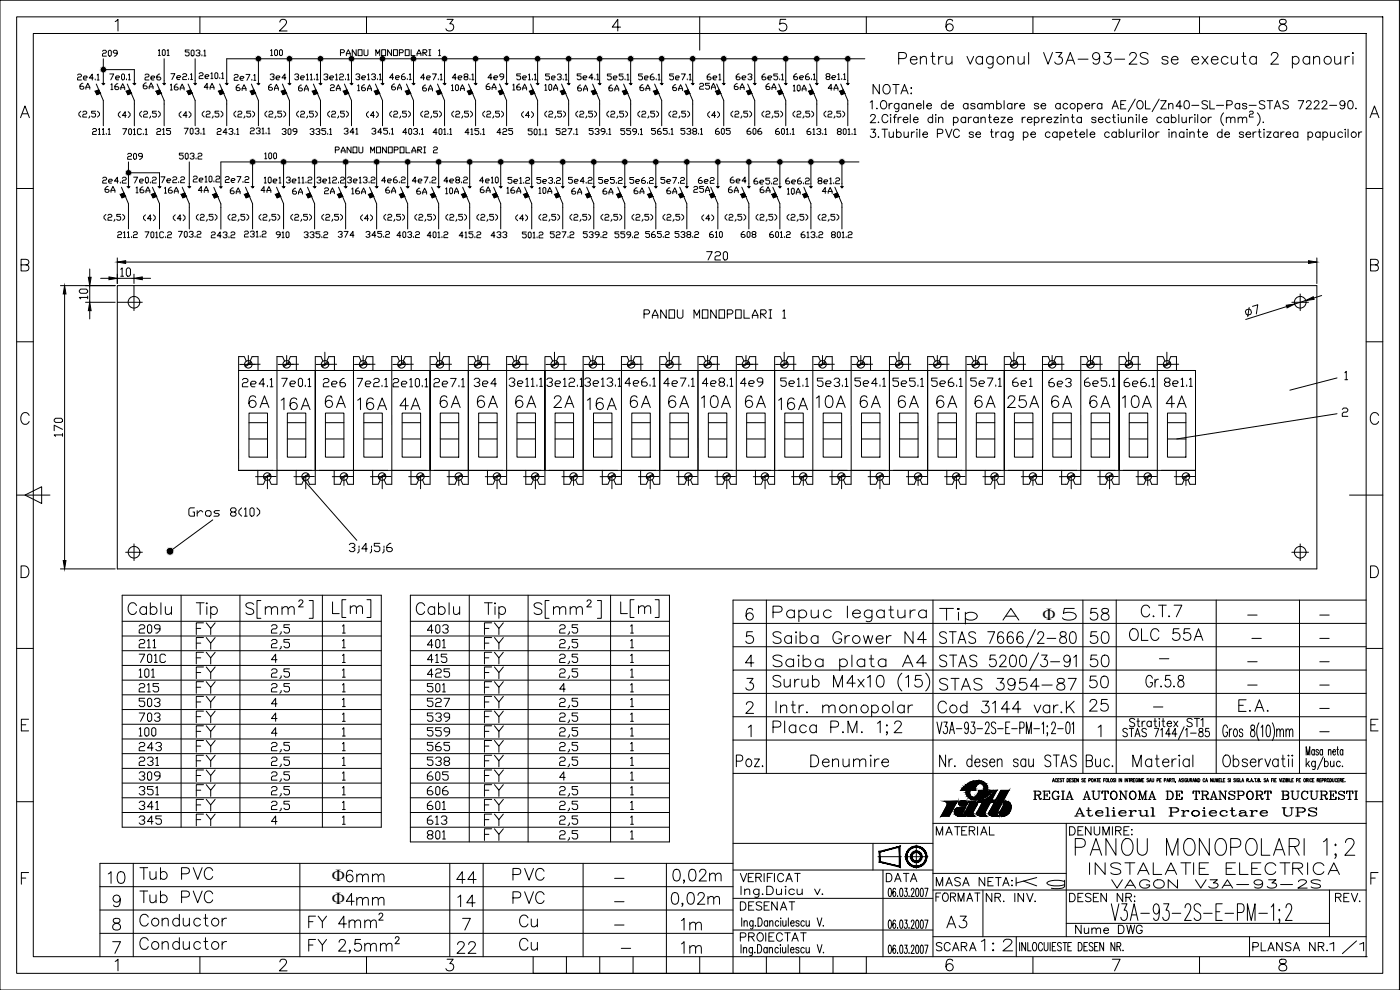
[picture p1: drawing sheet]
<svg xmlns="http://www.w3.org/2000/svg" width="420mm" height="297mm" viewBox="0 0 420 297" stroke-linecap="round" stroke-linejoin="round" font-family="sans-serif">
<defs><g id="words">
<text font-size="10.1" x="321.4" y="258.9">PANOU MONOPOLARI 1;2</text>
<g font-size="9.3">
<text x="72.7" y="186.6">S[mm ]</text>
<text x="98.4" y="186.6">L[m]</text>
<text x="159.1" y="186.6">S[mm ]</text>
<text x="185.2" y="186.6">L[m]</text>
</g>
<g font-size="8.4">
<text x="268.5" y="21.5">Pentru vagonul V3A-93-2S se executa 2 panouri</text>
<text x="230.7" y="187.7">Papuc legatura</text>
<text x="280.8" y="188.4">Tip A 5</text>
<text x="230.7" y="202.5">Saiba plata A4</text>
</g>
<g font-size="7.9">
<text x="230.7" y="221.9">Placa P.M. 1;2</text>
<text x="200.7" y="266.3">0,02m</text>
</g>
<g font-size="7.5">
<text x="200.4" y="273">0,02m</text>
<text x="91.4" y="287.2">FY 2,5mm</text>
<text x="397.9" y="287.5">1/1</text>
</g>
<g font-size="7.1">
<text x="73.4" y="123.5">6A</text>
<text x="83.3" y="124.2">16A</text>
<text x="96.3" y="123.5">6A</text>
<text x="106.2" y="124.2">16A</text>
<text x="118.9" y="124.2">4A</text>
<text x="130.9" y="123.5">6A</text>
<text x="142.2" y="123.5">6A</text>
<text x="153.5" y="123.5">6A</text>
<text x="165.1" y="123.5">2A</text>
<text x="175" y="124.2">16A</text>
<text x="188" y="123.5">6A</text>
<text x="199.3" y="123.5">6A</text>
<text x="209.2" y="123.5">10A</text>
<text x="222.6" y="123.5">6A</text>
<text x="232.5" y="124.2">16A</text>
<text x="243.8" y="123.5">10A</text>
<text x="256.8" y="123.5">6A</text>
<text x="268.5" y="123.5">6A</text>
<text x="279.8" y="123.5">6A</text>
<text x="291.4" y="123.5">6A</text>
<text x="301.3" y="123.5">25A</text>
<text x="314.3" y="123.5">6A</text>
<text x="326" y="123.5">6A</text>
<text x="335.5" y="123.5">10A</text>
<text x="348.9" y="123.5">4A</text>
<text x="37.4" y="185.6">Cablu</text>
<text x="123.8" y="185.6">Cablu</text>
<text x="57.5" y="191.6">FY</text>
<text x="144.3" y="191.6">FY</text>
<text x="326" y="187.3">58</text>
<text x="341.1" y="186.3">C.T.7</text>
<text x="57.5" y="196.1">FY</text>
<text x="144.3" y="196.1">FY</text>
<text x="230.7" y="194.4">Saiba Grower N4</text>
<text x="326" y="194.4">50</text>
<text x="337.6" y="193.3">OLC 55A</text>
<text x="57.5" y="200.4">FY</text>
<text x="144.3" y="200.4">FY</text>
<text x="326" y="201.4">50</text>
<text x="57.5" y="205">FY</text>
<text x="144.3" y="209.2">FY</text>
<text x="280.8" y="208.1">STAS 3954-87</text>
<text x="57.5" y="213.8">FY</text>
<text x="144.3" y="213.8">FY</text>
<text x="280.5" y="215.2">Cod 3144 var.K</text>
<text x="325.6" y="214.5">25</text>
<text x="370.4" y="214.8">E.A.</text>
<text x="57.5" y="218">FY</text>
<text x="144.3" y="218">FY</text>
<text x="57.5" y="226.8">FY</text>
<text x="144.3" y="226.8">FY</text>
<text x="219.8" y="231.4">Poz.</text>
<text x="242" y="231.4">Denumire</text>
<text x="57.5" y="235.7">FY</text>
<text x="144.3" y="235.7">FY</text>
<text x="57.5" y="240.2">FY</text>
<text x="57.5" y="244.5">FY</text>
<text x="144.3" y="240.2">FY</text>
<text x="57.5" y="249.1">FY</text>
<text x="144.3" y="249.1">FY</text>
<text x="144.3" y="253.3">FY</text>
<text x="325.6" y="263.5">INSTALATIE ELECTRICA</text>
<text x="31.4" y="266.3">10</text>
<text x="40.9" y="264.9">Tub PVC</text>
<text x="102.7" y="266">6mm</text>
<text x="135.8" y="266.3">44</text>
<text x="152.8" y="265.3">PVC</text>
<text x="40.9" y="272">Tub PVC</text>
<text x="102.7" y="272.7">4mm</text>
<text x="136.2" y="273.4">14</text>
<text x="152.8" y="272.3">PVC</text>
<text x="40.9" y="279">Conductor</text>
<text x="91.4" y="279.8">FY 4mm</text>
<text x="154.9" y="279.4">Cu</text>
<text x="282.9" y="279.8">A3</text>
<text x="40.9" y="286.1">Conductor</text>
<text x="135.8" y="287.2">22</text>
<text x="154.9" y="286.5">Cu</text>
<text x="203.2" y="287.2">1m</text>
<text x="293.2" y="286.5">1:2</text>
</g>
<g font-size="6.6">
<text x="80.1" y="196.1">2,5</text>
<text x="166.9" y="196.1">2,5</text>
<text x="80.1" y="205">2,5</text>
<text x="166.9" y="205">2,5</text>
<text x="325.6" y="207.4">50</text>
<text x="166.9" y="213.8">2,5</text>
<text x="166.9" y="222.6">2,5</text>
<text x="80.1" y="231.4">2,5</text>
<text x="166.9" y="231.4">2,5</text>
<text x="80.1" y="240.2">2,5</text>
<text x="166.9" y="240.2">2,5</text>
<text x="166.9" y="249.1">2,5</text>
<text x="303.7" y="267.8">Kg</text>
<text x="203.2" y="280.1">1m</text>
</g>
<g font-size="6.2">
<text x="260.7" y="29.3">NOTA:</text>
<text x="55.4" y="156.3">Gros 8(10)</text>
<text x="80.1" y="191.6">2,5</text>
<text x="166.9" y="191.6">2,5</text>
<text x="166.9" y="200.4">2,5</text>
<text x="80.1" y="209.2">2,5</text>
<text x="166.9" y="218">2,5</text>
<text x="80.1" y="226.8">2,5</text>
<text x="166.9" y="226.8">2,5</text>
<text x="40.6" y="231.1">231</text>
<text x="127" y="231.1">538</text>
<text x="40.6" y="239.9">351</text>
<text x="80.1" y="235.7">2,5</text>
<text x="127" y="239.9">606</text>
<text x="80.1" y="244.5">2,5</text>
<text x="166.9" y="244.5">2,5</text>
<text x="40.6" y="248.7">345</text>
<text x="127" y="248.7">613</text>
<text x="166.9" y="253.3">2,5</text>
<text x="220.8" y="274.5">DESENAT</text>
</g>
<g font-size="5.7">
<text x="34.9" y="84">10</text>
<text x="211" y="79.4">720</text>
<text x="27.2" y="91" transform="rotate(-90 27.2 91)">10</text>
<text x="191.9" y="96.7">PANOU MONOPOLARI 1</text>
<text x="71.6" y="117.1">2e4.1</text>
<text x="83.3" y="117.1">7e0.1</text>
<text x="96" y="117.1">2e6</text>
<text x="105.8" y="117.1">7e2.1</text>
<text x="129.1" y="117.1">2e7.1</text>
<text x="141.1" y="117.1">3e4</text>
<text x="163" y="117.1">3e12.1</text>
<text x="174.3" y="117.1">3e13.1</text>
<text x="186.3" y="117.1">4e6.1</text>
<text x="197.9" y="117.1">4e7.1</text>
<text x="209.5" y="117.1">4e8.1</text>
<text x="221.2" y="117.1">4e9</text>
<text x="244.1" y="117.1">5e3.1</text>
<text x="255.4" y="117.1">5e4.1</text>
<text x="266.7" y="117.1">5e5.1</text>
<text x="278.3" y="117.1">5e6.1</text>
<text x="290" y="117.1">5e7.1</text>
<text x="302.7" y="117.1">6e1</text>
<text x="313.6" y="117.1">6e3</text>
<text x="324.2" y="117.1">6e5.1</text>
<text x="336.2" y="117.1">6e6.1</text>
<text x="348.2" y="117.1">8e1.1</text>
<text x="19.8" y="132.3" transform="rotate(-90 19.8 132.3)">170</text>
<text x="40.6" y="191.2">209</text>
<text x="127" y="191.2">403</text>
<text x="40.6" y="195.4">211</text>
<text x="127" y="195.4">401</text>
<text x="40.6" y="200">701C</text>
<text x="127" y="200">415</text>
<text x="40.6" y="208.8">215</text>
<text x="40.6" y="204.3">101</text>
<text x="127" y="204.3">425</text>
<text x="127" y="208.8">501</text>
<text x="40.6" y="213.1">503</text>
<text x="127" y="213.1">527</text>
<text x="40.6" y="217.7">703</text>
<text x="40.6" y="221.9">100</text>
<text x="127" y="217.7">539</text>
<text x="127" y="221.9">559</text>
<text x="40.6" y="226.5">243</text>
<text x="127" y="226.5">565</text>
<text x="40.6" y="235.3">309</text>
<text x="127" y="235.3">605</text>
<text x="40.6" y="244.1">341</text>
<text x="127" y="244.1">601</text>
<text x="309" y="240.9">REGIA AUTONOMA DE TRANSPORT BUCURESTI</text>
<text x="279.8" y="251.9">MATERIAL</text>
<text x="319.6" y="251.9">DENUMIRE:</text>
<text x="321.4" y="246.2">Atelierul Proiectare UPS</text>
<text x="127" y="252.9">801</text>
<text x="220.8" y="265.6">VERIFICAT</text>
<text x="264.6" y="265.6">DATA</text>
<text x="279.8" y="267.1">MASA NETA:</text>
<text x="332.3" y="267.8">VAGON V3A-93-2S</text>
<text x="279.8" y="271.6">FORMAT</text>
<text x="294.9" y="271.6">NR. INV.</text>
<text x="319.6" y="271.6">DESEN NR:</text>
<text x="399.7" y="271.6">REV.</text>
<text x="321.7" y="281.2">Nume DWG</text>
<text x="220.8" y="283.6">PROIECTAT</text>
<text x="279.8" y="286.5">SCARA</text>
<text x="374.6" y="286.5">PLANSA NR.</text>
</g>
<g font-size="5.2">
<text x="312.8" y="185.9">F</text>
<text x="99.6" y="264.3">F</text>
<text x="99.6" y="271.3">F</text>
</g>
<g font-size="4.9">
<text x="29.6" y="18">209</text>
<text x="46.2" y="18">101</text>
<text x="80.1" y="18">100</text>
<text x="100.9" y="18">PANOU MONOPOLARI 1</text>
<text x="21.9" y="25.4">2e4.1</text>
<text x="22.9" y="27.9">6A</text>
<text x="32.1" y="28.2">16A</text>
<text x="41.6" y="27.9">6A</text>
<text x="42.3" y="25.4">2e6</text>
<text x="49.7" y="28.2">16A</text>
<text x="60" y="27.9">4A</text>
<text x="69.5" y="28.6">6A</text>
<text x="79.4" y="28.2">6A</text>
<text x="79.7" y="25">3e4</text>
<text x="88.2" y="28.6">6A</text>
<text x="98.1" y="28.6">2A</text>
<text x="106.2" y="28.6">16A</text>
<text x="116.4" y="28.2">6A</text>
<text x="124.9" y="25">4e7.1</text>
<text x="125.6" y="28.6">6A</text>
<text x="134.4" y="25">4e8.1</text>
<text x="134.4" y="28.6">10A</text>
<text x="144.6" y="28.2">6A</text>
<text x="145.3" y="25">4e9</text>
<text x="152.8" y="28.2">16A</text>
<text x="162.3" y="28.2">10A</text>
<text x="172.2" y="28.6">6A</text>
<text x="181" y="25">5e5.1</text>
<text x="181.7" y="28.6">6A</text>
<text x="190.9" y="28.6">6A</text>
<text x="199.7" y="25">5e7.1</text>
<text x="200.7" y="28.6">6A</text>
<text x="208.8" y="27.9">25A</text>
<text x="211" y="25">6e1</text>
<text x="219.1" y="28.2">6A</text>
<text x="219.8" y="25">6e3</text>
<text x="228.6" y="28.2">6A</text>
<text x="236.7" y="28.6">10A</text>
<text x="247.3" y="28.2">4A</text>
<text x="34.2" y="36.3">(4)</text>
<text x="45.9" y="41.6">215</text>
<text x="52.6" y="36.3">(4)</text>
<text x="63.9" y="41.6">243.1</text>
<text x="83.6" y="41.6">309</text>
<text x="91.7" y="41.6">335.1</text>
<text x="102" y="41.6">341</text>
<text x="108.7" y="36.3">(4)</text>
<text x="147.8" y="41.6">425</text>
<text x="155.2" y="36.3">(4)</text>
<text x="211.3" y="36.3">(4)</text>
<text x="213.4" y="41.6">605</text>
<text x="223" y="41.6">606</text>
<text x="37" y="49">209</text>
<text x="52.6" y="49">503.2</text>
<text x="78.3" y="49">100</text>
<text x="29.6" y="56.1">2e4.2</text>
<text x="30.3" y="58.9">6A</text>
<text x="38.8" y="56.1">7e0.2</text>
<text x="39.5" y="58.9">16A</text>
<text x="46.9" y="56.1">7e2.2</text>
<text x="48" y="59.3">16A</text>
<text x="58.2" y="58.9">4A</text>
<text x="66.3" y="56.1">2e7.2</text>
<text x="67.7" y="59.3">6A</text>
<text x="77.3" y="58.9">4A</text>
<text x="78" y="56.1">10e1</text>
<text x="86.4" y="59.6">6A</text>
<text x="93.8" y="56.1">3e12.2</text>
<text x="96.3" y="59.3">2A</text>
<text x="104.4" y="59.3">16A</text>
<text x="113.2" y="56.1">4e6.2</text>
<text x="114.7" y="59.3">6A</text>
<text x="122.4" y="56.1">4e7.2</text>
<text x="123.8" y="59.6">6A</text>
<text x="131.9" y="56.1">4e8.2</text>
<text x="132.6" y="59.3">10A</text>
<text x="142.9" y="56.1">4e10</text>
<text x="142.9" y="58.9">6A</text>
<text x="151" y="59.3">16A</text>
<text x="159.8" y="56.1">5e3.2</text>
<text x="160.5" y="59.3">10A</text>
<text x="169.3" y="56.1">5e4.2</text>
<text x="170.4" y="59.6">6A</text>
<text x="178.5" y="56.1">5e5.2</text>
<text x="179.9" y="59.6">6A</text>
<text x="187.7" y="56.1">5e6.2</text>
<text x="189.1" y="59.3">6A</text>
<text x="197.2" y="56.1">5e7.2</text>
<text x="199" y="59.3">6A</text>
<text x="207.1" y="58.9">25A</text>
<text x="208.5" y="56.1">6e2</text>
<text x="217.3" y="58.9">6A</text>
<text x="218" y="56.1">6e4</text>
<text x="226.8" y="58.9">6A</text>
<text x="234.6" y="56.4">6e6.2</text>
<text x="234.9" y="59.6">10A</text>
<text x="244.1" y="56.4">8e1.2</text>
<text x="245.5" y="59.3">4A</text>
<text x="42" y="67.4">(4)</text>
<text x="50.8" y="67.4">(4)</text>
<text x="106.9" y="67.4">(4)</text>
<text x="153.5" y="67.4">(4)</text>
<text x="209.5" y="67.4">(4)</text>
<text x="52.2" y="72.3">703.2</text>
<text x="62.1" y="72.7">243.2</text>
<text x="72" y="72.3">231.2</text>
<text x="81.8" y="72.7">910</text>
<text x="90" y="72.7">335.2</text>
<text x="100.2" y="72.3">374</text>
<text x="108.7" y="72.3">345.2</text>
<text x="117.8" y="72.7">403.2</text>
<text x="146" y="72.7">433</text>
<text x="164" y="72.7">527.2</text>
<text x="173.9" y="72.7">539.2</text>
<text x="183.4" y="72.7">559.2</text>
<text x="192.6" y="72.3">565.2</text>
<text x="201.4" y="72.3">538.2</text>
<text x="211.7" y="72.3">610</text>
<text x="221.2" y="72.3">608</text>
</g>
<g font-size="2.6">
<text x="373.2" y="185.9">-</text>
<text x="394.8" y="185.9">-</text>
<text x="374.6" y="192.6">-</text>
<text x="394.8" y="192.6">-</text>
<text x="346.8" y="199">-</text>
<text x="373.2" y="199.7">-</text>
<text x="394.8" y="199.7">-</text>
<text x="373.2" y="206.7">-</text>
<text x="394.8" y="206.7">-</text>
<text x="345" y="213.4">-</text>
<text x="394.8" y="213.8">-</text>
<text x="394.8" y="220.8">-</text>
<text x="183.1" y="264.9">-</text>
<text x="183.1" y="271.6">-</text>
<text x="183.1" y="278.7">-</text>
<text x="185.2" y="285.7">-</text>
</g>
</g></defs>
<!-- layer: LIN_SUB -->
<g fill="none" stroke="#000" stroke-width=".3">
<path d="M261.2 30.7l.6-.5v2.5M261.3 34.9l.5-.6 .8 .3a.76 .76 0 0 1-.3 1l-1.1 1.2h1.6M261.4 38.8h1.3l-.7 .9a.83 .83 0 0 1 .6 1.3 .83 .83 0 0 1-1.4-.2M263.2 32.4v.3l.1-.1M263.6 36.6l-.1 .1h.3M264.5 30.6a.92 .92 0 0 1 1-.4 .92 .92 0 0 1 .6 .9v.6a.94 .94 0 0 1-.9 1 .94 .94 0 0 1-1-1zM264.7 38.8h1.7M265.5 38.8v2.4M266.5 34.9a.91 .91 0 0 0-1.1-.6 .91 .91 0 0 0-.7 1v.6a.91 .91 0 0 0 .7 .9 .91 .91 0 0 0 1.1-.6M266.8 39.6l.1 1.5 .6 .1 .6-.4M266.8 31v1.7M267.3 34.3v.3z"/>
<path d="M267.3 35.2v1.6M267.8 31a.79 .79 0 0 0-1 .7M268.1 35.2h.8M268.1 39.6v1.6M269.1 34.3l-.5 .2-.1 .3v2M269.1 39.9a.79 .79 0 0 1 1.1-.1 .79 .79 0 0 1 0 1.2 .79 .79 0 0 1-1.1-.1M269.1 38.8v2.4M269.5 35.2v1.6M269.8 31v1.9a.65 .65 0 0 1-.4 .6 .65 .65 0 0 1-.7-.1M269.8 31.4a.79 .79 0 0 0-1.2-.1 .79 .79 0 0 0 0 1.1 .79 .79 0 0 0 1.2-.1M270.5 35.2a.79 .79 0 0 0-1 .7M271.1 35.9h1.4a.76 .76 0 0 0-1.1-.7 .76 .76 0 0 0-.2 1.3 .75 .75 0 0 0 1.3 0"/>
<path d="M271.3 39.6l.1 1.5 .6 .1 .6-.4M272 31.4a.79 .79 0 0 0-1.2-.1 .79 .79 0 0 0 0 1.1 .79 .79 0 0 0 1.2-.1M272 31v1.7M272.6 39.6v1.6M272.8 31.5l.6-.5 .6 .1 .1 1.6M272.8 31v1.7M273.2 34.3v2.5M273.5 39.6v1.6M274.1 35.9h1.4a.76 .76 0 0 0-1-.7 .76 .76 0 0 0-.3 1.3 .74 .74 0 0 0 1.3 0M274.5 39.6a.8 .8 0 0 0-1 .7M275.1 31.7h1.4a.76 .76 0 0 0-1.1-.6 .76 .76 0 0 0-.2 1.2 .75 .75 0 0 0 1.3 0M275.2 38.8v.2z"/>
<path d="M275.2 39.6v1.6M276 38.8v2.4M277.2 30.2v2.5M278.1 31.7h1.4a.79 .79 0 0 0-.8-.6 .79 .79 0 0 0-.7 .8 .79 .79 0 0 0 .7 .8l.8-.4M279.9 35.5a.79 .79 0 0 0-1.2-.1 .79 .79 0 0 0 0 1.2 .79 .79 0 0 0 1.2-.1M279.9 34.3v2.5M280.8 34.3v.3zM280.8 35.2v1.6M281.7 35.6l.6-.4 .6 .1 .1 1.5M281.7 35.2v1.6M283.8 38.8l.9 2.4 1-2.4M283.9 31.4a.79 .79 0 0 0-1.2-.1 .79 .79 0 0 0 0 1.1 .79 .79 0 0 0 1.2-.1"/>
<path d="M283.9 30.2v2.5M284.7 31.7h1.4a.76 .76 0 0 0-1-.6 .76 .76 0 0 0-.2 1.2 .74 .74 0 0 0 1.2 0M286.1 35.5a.79 .79 0 0 1 1.2-.1 .79 .79 0 0 1 0 1.2 .79 .79 0 0 1-1.2-.1M286.1 35.2v2.4M287.9 39.4a.91 .91 0 0 0-1-.6 .91 .91 0 0 0-.8 .9v.6a.91 .91 0 0 0 .8 .9 .91 .91 0 0 0 1-.6M289.8 35.5a.79 .79 0 0 0-1.2-.1 .79 .79 0 0 0 0 1.2 .79 .79 0 0 0 1.2-.1M289.8 35.2v1.6M290.5 31.4a.79 .79 0 0 0-1.2-.1 .79 .79 0 0 0 0 1.1 .79 .79 0 0 0 1.2-.1M290.5 31v1.7M290.6 35.2v1.6M291.6 35.2a.79 .79 0 0 0-1 .7M292.2 39.9a.74 .74 0 0 0-1.3 0l.3 .4 .8 .2 .2 .4a.75 .75 0 0 1-1.3 0"/>
<path d="M292.6 31.4a.76 .76 0 0 0-1.3 0l.4 .3 .8 .3 .1 .3a.75 .75 0 0 1-1.3 0M293.6 35.5a.79 .79 0 0 0-1.2-.1 .79 .79 0 0 0 0 1.2 .79 .79 0 0 0 1.2-.1M293.6 35.2v1.6M294.4 35.6l.6-.4 .6 .1 .1 1.5M294.4 35.2v1.6M294.7 31.4a.79 .79 0 0 0-1.1-.1 .79 .79 0 0 0 0 1.1 .79 .79 0 0 0 1.1-.1M294.7 31v1.7M295.6 31.5l.6-.5 .6 .1 .1 1.6M295.6 31v1.7M296.6 35.2h.9M296.9 31.5l.6-.5 .5 .1 .2 1.6M297 34.3v2l.1 .4 .5 .1"/>
<path d="M297.2 39.6h.8M297.6 38.8v2l.1 .3 .5 .1M298.3 35.9h1.4a.76 .76 0 0 0-1.1-.7 .76 .76 0 0 0-.2 1.3 .75 .75 0 0 0 1.3 0M298.9 39.6v1.6M299.1 31.4a.79 .79 0 0 1 1.2-.1 .79 .79 0 0 1 0 1.1 .79 .79 0 0 1-1.2-.1M299.1 30.2v2.5M299.8 39.6a.79 .79 0 0 0-.9 .7M300.4 35.2h1.3l-1.3 1.6h1.3M301.3 30.2v2.5M301.8 39.9a.79 .79 0 0 0-1.1-.1 .79 .79 0 0 0 0 1.2 .79 .79 0 0 0 1.1-.1M301.8 39.6v1.6M302.4 35.9h1.4a.76 .76 0 0 0-1-.7 .76 .76 0 0 0-.3 1.3 .75 .75 0 0 0 1.3 0"/>
<path d="M303.7 31.4a.79 .79 0 0 0-1.2-.1 .79 .79 0 0 0 0 1.1 .79 .79 0 0 0 1.2-.1M303.7 31v1.7M304.1 39.6v1.9a.65 .65 0 0 1-.4 .5 .65 .65 0 0 1-.7-.1M304.1 39.9a.79 .79 0 0 0-1.2-.1 .79 .79 0 0 0 0 1.2 .79 .79 0 0 0 1.2-.1M304.5 31v1.7M305.5 31a.8 .8 0 0 0-1 .7M306.1 31.7h1.4a.79 .79 0 0 0-.9-.6 .79 .79 0 0 0-.7 .8 .79 .79 0 0 0 .8 .8l.8-.4M306.8 35.2v1.6M307.1 39.9a.79 .79 0 0 1 1.2-.1 .79 .79 0 0 1 0 1.2 .79 .79 0 0 1-1.2-.1M307.1 39.6v2.5M307.7 35.2a.79 .79 0 0 0-.9 .7M308.3 35.9h1.4a.76 .76 0 0 0-1.1-.7 .76 .76 0 0 0-.2 1.3 .74 .74 0 0 0 1.3 0"/>
<path d="M310.4 35.5a.79 .79 0 0 1 1.2-.1 .79 .79 0 0 1 0 1.2 .79 .79 0 0 1-1.2-.1M310.4 35.2v2.4M311.7 31.4a.76 .76 0 0 0-1.3 0l.4 .3 .8 .3 .1 .3a.75 .75 0 0 1-1.3 0M312.4 31.7h1.4a.79 .79 0 0 0-.8-.6 .79 .79 0 0 0-.7 .8 .79 .79 0 0 0 .7 .8l.8-.4M312.7 35.2v1.6M313.6 35.2a.79 .79 0 0 0-.9 .7M314.2 35.9h1.4a.76 .76 0 0 0-1.1-.7 .76 .76 0 0 0-.2 1.3 .75 .75 0 0 0 1.3 0M315.1 39.9a.79 .79 0 0 0-1.1-.1 .79 .79 0 0 0 0 1.2 .79 .79 0 0 0 1.1-.1M316.3 35.2h1.3l-1.3 1.6h1.3M317.3 39.9a.79 .79 0 0 0-1.2-.1 .79 .79 0 0 0 0 1.2 .79 .79 0 0 0 1.2-.1M317.3 39.6v1.6M318.1 39.9a.79 .79 0 0 1 1.1-.1 .79 .79 0 0 1 0 1.2 .79 .79 0 0 1-1.1-.1"/>
<path d="M318.1 39.6v2.5M318.2 31.4a.79 .79 0 0 0-1.2-.1 .79 .79 0 0 0 0 1.1 .79 .79 0 0 0 1.2-.1M318.2 31v1.7M318.4 34.3v.3zM318.4 35.2v1.6M319.3 35.6l.5-.4 .6 .1 .2 1.5M319.3 35.2v1.6M320.4 31.4a.79 .79 0 0 0-1.1-.1 .79 .79 0 0 0 0 1.1 .79 .79 0 0 0 1.1-.1M321.5 35.2h.8M321.8 34.3v2l.2 .4 .4 .1M322.4 39.6h.9M322.8 38.8v2l.1 .3 .5 .1"/>
<path d="M323.4 31.4a.79 .79 0 0 1 1.1-.1 .79 .79 0 0 1 0 1.1 .79 .79 0 0 1-1.1-.1M323.4 31v2.5M324.6 35.5a.79 .79 0 0 0-1.2-.1 .79 .79 0 0 0 0 1.2 .79 .79 0 0 0 1.2-.1M324.6 35.2v1.6M325.6 31.7h1.4a.79 .79 0 0 0-.8-.6 .79 .79 0 0 0-.7 .8 .79 .79 0 0 0 .7 .8l.8-.4M326.2 38.8v2.4M327.7 31v1.7M328.7 31a.79 .79 0 0 0-1 .7M328.9 35.5a.75 .75 0 0 0-1.3 0l.4 .4 .8 .2 .1 .4a.74 .74 0 0 1-1.3 0M329.6 35.9h1.4a.76 .76 0 0 0-1-.7 .76 .76 0 0 0-.3 1.3 .74 .74 0 0 0 1.3 0M330.7 31.4a.79 .79 0 0 0-1.2-.1 .79 .79 0 0 0 0 1.1 .79 .79 0 0 0 1.2-.1M330.7 31v1.7"/>
<path d="M332.9 39.9a.79 .79 0 0 0-1.1-.1 .79 .79 0 0 0 0 1.2 .79 .79 0 0 0 1.1-.1M333.2 35.5a.79 .79 0 0 0-1.2-.1 .79 .79 0 0 0 0 1.2 .79 .79 0 0 0 1.2-.1M333.8 32.7l.9-2.5 .9 2.5M333.9 35.2h.8M334.1 31.9h1.2M334.2 34.3v2l.1 .4 .5 .1M335 39.9a.79 .79 0 0 0-1.1-.1 .79 .79 0 0 0 0 1.2 .79 .79 0 0 0 1.1-.1M335 39.6v1.6M335.6 34.3v.3zM335.6 35.2v1.6M335.9 39.9a.79 .79 0 0 1 1.1-.1 .79 .79 0 0 1 0 1.2 .79 .79 0 0 1-1.1-.1M335.9 38.8v2.4"/>
<path d="M336.3 31.4h1M336.5 35.2l.1 1.5 .6 .1 .6-.5M337.8 35.2v1.6M337.9 30.2h-1.6v2.5h1.6M338.1 38.8v2.4M338.7 35.6l.6-.4 .6 .1 .1 1.5M338.7 35.2v1.6M339.1 39.6l.1 1.5 .6 .1 .5-.4M340.3 39.6v1.6M340.7 29.7l-2.1 3.8M341.1 34.3v.3zM341.1 35.2v1.6"/>
<path d="M341.3 39.6v1.6M341.4 30.6a.92 .92 0 0 1 1.1-.4 .92 .92 0 0 1 .6 .9v.6a.94 .94 0 0 1-1 1 .94 .94 0 0 1-.9-1zM341.9 34.3v2.5M342.2 39.6a.8 .8 0 0 0-.9 .7M342.8 35.9h1.4a.76 .76 0 0 0-1-.7 .76 .76 0 0 0-.3 1.3 .74 .74 0 0 0 1.3 0M342.9 38.8v.2zM342.9 39.6v1.6M343.8 30.2v2.5h1.4M343.8 38.8v2.4M347 39.6v1.6M347.9 39.6a.79 .79 0 0 0-.9 .7M347.9 29.7l-2.1 3.8"/>
<path d="M348.4 30.2h1.6l-1.6 2.5h1.6M348.6 35.5a.79 .79 0 0 0-1.2-.1 .79 .79 0 0 0 0 1.2 .79 .79 0 0 0 1.2-.1M350.7 31.5l.6-.5 .6 .1 .1 1.6M350.7 35.5a.79 .79 0 0 0-1.1-.1 .79 .79 0 0 0 0 1.2 .79 .79 0 0 0 1.1-.1M350.7 31v1.7M350.7 35.2v1.6M350.8 38.8v.2zM350.8 39.6v1.6M351.5 35.5a.79 .79 0 0 1 1.2-.1 .79 .79 0 0 1 0 1.2 .79 .79 0 0 1-1.2-.1M351.5 34.3v2.5M351.7 39.6v1.6M353.8 34.3v2.5"/>
<path d="M354.7 31.9h-1.7l1.1-1.7v2.5M354.7 35.2l.1 1.5 .6 .1 .6-.5M355.3 39.9a.79 .79 0 0 0-1.2-.1 .79 .79 0 0 0 0 1.2 .79 .79 0 0 0 1.2-.1M355.3 39.6v1.6M355.7 30.3a.82 .82 0 0 1 1.1 .4 1.25 1.25 0 0 1-.8 2 1.59 1.59 0 0 1-.3-2.4zM356 35.2v1.6M356.3 38.8v.2zM356.3 39.6v1.6M357 35.2v1.6M357.1 39.6v1.6M357.7 31.6h2.1M357.9 35.2a.79 .79 0 0 0-.9 .7"/>
<path d="M358.6 34.3v.3zM358.6 35.2v1.6M359.3 39.6h.9M359.4 34.3v2.5M359.7 38.8v2l.1 .3 .5 .1M362.4 30.6a.94 .94 0 0 0-1.7 .2l.3 .3 1.2 .5a.58 .58 0 0 1 0 1 1.12 1.12 0 0 1-1.5-.3M362.6 35.2v1.6M363.1 30.2v2.5h1.4M363.6 35.2a.8 .8 0 0 0-1 .7M365.1 31.6h2.1M366.7 39.9a.79 .79 0 0 0-1.1-.1 .79 .79 0 0 0 0 1.2 .79 .79 0 0 0 1.1-.1M366.7 38.8v2.4"/>
<path d="M367.2 33.9a2.55 2.55 0 0 0 0 3.7M368 35.6l.6-.4 .6 .1 .1 1.5M368 35.2v1.6M368.2 31.5h1a.65 .65 0 0 0 .6-.7 .65 .65 0 0 0-.6-.6h-1v2.5M369.3 35.6l.6-.4 .6 .1 .1 1.5M371.6 35.6l.6-.4 .6 .1 .1 1.5M371.6 35.2v1.6M372 31.4a.79 .79 0 0 0-1.1-.1 .79 .79 0 0 0 0 1.1 .79 .79 0 0 0 1.1-.1M372 31v1.7M372.9 35.6l.6-.4 .5 .1 .2 1.5M373.2 39.9a.74 .74 0 0 0-1.3 0l.4 .4 .8 .2 .1 .4a.75 .75 0 0 1-1.3 0M374.2 31.4a.75 .75 0 0 0-1.3 0l.3 .3 .8 .3 .2 .3a.74 .74 0 0 1-1.3 0"/>
<path d="M374.9 31.6h2.1M376.1 39.6v1.6M377 39.6a.79 .79 0 0 0-.9 .7M377.3 33.9a2.55 2.55 0 0 1 0 3.7M377.6 39.6h.8M377.9 38.8v2l.2 .3 .4 .1M379.1 36.6l-.1 .1h.2M379.3 38.8v.2zM379.3 39.6v1.6M379.6 30.6a.93 .93 0 0 0-.9-.4 .93 .93 0 0 0-.8 .6l.3 .3 1.1 .5 .3 .7a1.08 1.08 0 0 1-1.7 0M380.2 39.6h1.3l-1.3 1.6h1.3M380.3 30.2h1.6"/>
<path d="M381.1 30.2v2.5M382.4 32.7l1-2.5 .9 2.5M382.8 31.9h1.2M383.6 39.9a.79 .79 0 0 0-1.2-.1 .79 .79 0 0 0 0 1.2 .79 .79 0 0 0 1.2-.1M383.6 39.6v1.6M384.4 39.6v1.6M385.4 39.6a.8 .8 0 0 0-1 .7M386.7 30.6a.93 .93 0 0 0-.9-.4 .93 .93 0 0 0-.8 .6l.2 .3 1.2 .5 .3 .7a1.08 1.08 0 0 1-1.7 0M389.5 39.9a.79 .79 0 0 0-1.2-.1 .79 .79 0 0 0 0 1.2 .79 .79 0 0 0 1.2-.1M389.5 39.6v1.6M389.6 30.2h1.7l-1.2 2.5M392.1 30.8l.2-.5 .7-.1 .4 .2 .1 .5-1.5 1.8h1.6"/>
<path d="M392.5 39.9a.79 .79 0 0 1 1.2-.1 .79 .79 0 0 1 0 1.2 .79 .79 0 0 1-1.2-.1M392.5 39.6v2.5M394.4 30.8l.3-.5 .7-.1 .3 .2 .1 .5-1.5 1.8h1.7M396.2 39.9a.79 .79 0 0 0-1.2-.1 .79 .79 0 0 0 0 1.2 .79 .79 0 0 0 1.2-.1M396.2 39.6v1.6M396.8 30.8l.5-.6 .8 .2a.76 .76 0 0 1-.3 1.1l-1.1 1.2h1.6M397 39.9a.79 .79 0 0 1 1.2-.1 .79 .79 0 0 1 0 1.2 .79 .79 0 0 1-1.2-.1M397 39.6v2.5M399 31.6h2.2M399.3 39.6l.1 1.5 .6 .1 .6-.4M400.6 39.6v1.6M402.9 39.9a.79 .79 0 0 0-1.1-.1 .79 .79 0 0 0 0 1.2 .79 .79 0 0 0 1.1-.1"/>
<path d="M403.6 31a.77 .77 0 0 1-1 .7 .77 .77 0 0 1-.3-1.2 .77 .77 0 0 1 1.2 .1 1.72 1.72 0 0 1-.6 2.1l-.6-.1-.1-.3M403.7 38.8v.2zM403.7 39.6v1.6M404.6 38.8v2.4M404.8 30.3a.82 .82 0 0 1 1.2 .4 1.25 1.25 0 0 1-.8 2 1.59 1.59 0 0 1-.4-2.4zM406.9 32.4v.3l.1-.1M407.8 39.6v1.6M408.7 39.6a.79 .79 0 0 0-.9 .7M263.6 41v.2l.2-.1M277 40.3h1.4a.76 .76 0 0 0-1.1-.6 .76 .76 0 0 0-.2 1.2 .76 .76 0 0 0 1.3 0M281.3 40.1h1.1a.65 .65 0 0 0 .6-.7 .65 .65 0 0 0-.6-.6h-1.1v2.4M292.9 40.3h1.4a.76 .76 0 0 0-1.1-.6 .76 .76 0 0 0-.2 1.2 .76 .76 0 0 0 1.3 0"/>
<path d="M309.4 40.3h1.4a.76 .76 0 0 0-1.1-.6 .76 .76 0 0 0-.2 1.2 .75 .75 0 0 0 1.3 0M320.3 40.3h1.4a.76 .76 0 0 0-1-.6 .76 .76 0 0 0-.3 1.2 .76 .76 0 0 0 1.3 0M324.1 40.3h1.4a.76 .76 0 0 0-1.1-.6 .76 .76 0 0 0-.2 1.2 .75 .75 0 0 0 1.3 0M327.2 40.3h1.4a.76 .76 0 0 0-1.1-.6 .76 .76 0 0 0-.2 1.2 .76 .76 0 0 0 1.3 0M351.7 40.1l.6-.5 .5 .1 .2 1.5M357.1 40.1l.6-.5 .6 .1 .1 1.5M361 40.3h1.4a.76 .76 0 0 0-1.1-.6 .76 .76 0 0 0-.2 1.2 .75 .75 0 0 0 1.3 0M367.6 40.3h1.4a.76 .76 0 0 0-1.1-.6 .76 .76 0 0 0-.2 1.2 .76 .76 0 0 0 1.3 0M373.9 40.3h1.4a.76 .76 0 0 0-1-.6 .76 .76 0 0 0-.3 1.2 .76 .76 0 0 0 1.3 0M386 40.3h1.4a.76 .76 0 0 0-1.1-.6 .76 .76 0 0 0-.2 1.2 .75 .75 0 0 0 1.3 0M71.6 107h1.7l.6 1.4M71.6 107v4.2"/>
<path d="M74.5 106.7v2.6h2.1M75.1 108.3l.6-1.3h1.7v4.2M75.3 108.5l-1.8 1.3M75.5 108.8l-1.9 1.2M78.1 109.3l-6.2 .1M85.4 108.4l-.6-1.4h-1.7v38.3h-1.7l-.6-1.4M86 106.7v2.6h2.1M86.6 108.3l.6-1.3h1.7v4.2M86.8 108.5l-1.8 1.3M87 108.8l-1.8 1.2M89.6 109.3l-6.2 .1M96.9 108.4l-.6-1.4h-1.7v4.2"/>
<path d="M97.5 105.7v4M98.1 108.3l.6-1.3h1.7v4.2M98.4 108.6l-1.9 1.2M98.5 108.8l-1.8 1.3M101 109.3l-6.1 .1M108.4 108.4l-.6-1.4h-1.7v38.3h-1.7l-.6-1.4M109 106.7v2.6h2M109.5 108.3l.6-1.3h1.8v4.2M109.8 108.5l-1.9 1.3M110 108.8l-1.9 1.2M112.6 109.3l-6.2 .1M119.9 108.4l-.6-1.4h-1.7v38.3h-1.7l-.6-1.4"/>
<path d="M120.5 106.7v2.6h2M121 108.3l.6-1.3h1.8v4.2M121.3 108.5l-1.9 1.3M121.5 108.8l-1.9 1.2M124 109.3l-6.1 .1M131.4 108.4l-.6-1.4h-1.7v4.2M132 105.7l-.1 4M132.5 108.3l.6-1.3h1.7v4.2M132.9 108.6l-1.9 1.2M133 108.8l-1.8 1.3M135.5 109.3l-6.2 .1M142.8 108.4l-.6-1.4h-1.7v38.3h-1.6l-.6-1.4"/>
<path d="M143.4 106.7v2.6h2.1M144 108.3l.6-1.3h1.8v4.2M144.3 108.5l-1.9 1.3M144.4 108.8l-1.8 1.2M147 109.3l-6.1 .1M154.3 108.4l-.6-1.4h-1.7l.1 34.1M155 106.7v2.6h2M155.5 108.3l.6-1.3h1.8v4.2M155.8 108.5l-1.9 1.3M155.9 108.8l-1.8 1.2M158.5 109.3l-6.1 .1M165.9 108.4l-.6-1.4h-1.8v4.2"/>
<path d="M166.4 105.7v4M167 108.3l.6-1.3h1.7v4.2M167.3 108.6l-1.9 1.2M167.5 108.8l-1.9 1.3M170 109.3l-6.2 .1M175 107h1.7l.6 1.4M175 107v34.1h-22.9h10.2M177.9 106.7v2.6h2M178.4 108.3l.6-1.3h1.8v4.2M178.7 108.5l-1.8 1.3M178.9 108.8l-1.9 1.2M181.5 109.3l-6.2 .1"/>
<path d="M188.8 108.4l-.6-1.4h-1.7v38.3h-1.7l-.6-1.4M189.4 106.7v2.6h2M189.9 108.3l.6-1.3h1.8v4.2M190.2 108.5l-1.8 1.3M190.4 108.8l-1.9 1.2M193 109.3l-6.2 .1M200.3 108.4l-.6-1.4h-1.7v4.2M200.9 105.7v4M201.5 108.3l.6-1.3h1.7v4.2M201.8 108.6l-1.9 1.2M201.9 108.8l-1.8 1.3M204.4 109.3l-6.1 .1"/>
<path d="M211.8 108.4l-.6-1.4h-1.7v38.3h-1.7l-.6-1.4M212.4 106.7v2.6h2M212.9 108.3l.6-1.3h1.8v4.2M213.2 108.5l-1.9 1.3M213.3 108.8l-1.8 1.2M215.9 109.3l-6.1 .1M223.3 108.4l-.6-1.4h-1.7v38.3h-1.7l-.6-1.4M223.9 106.7v2.6h2M224.4 108.3l.6-1.3h1.8v4.2M224.7 108.5l-1.9 1.3M224.9 108.8l-1.9 1.2M227.4 109.3l-6.1 .1"/>
<path d="M234.8 108.4l-.6-1.4h-1.7v4.2M235.3 105.7v4M235.9 108.3l.6-1.3h1.7v4.2M236.2 108.6l-1.8 1.2M236.4 108.8l-1.8 1.3M238.9 109.3l-6.2 .1M246.2 108.4l-.6-1.4h-1.7v38.3h-1.6l-.6-1.4M246.8 106.7v2.6h2.1M247.4 108.3l.6-1.3h1.8v4.2M247.7 108.5l-1.9 1.3M247.8 108.8l-1.8 1.2M250.4 109.3l-6.1 .1"/>
<path d="M255.4 107h1.7l.6 1.4M255.4 107v34.1M258.3 106.7v2.6h2.1M258.9 108.3l.6-1.3h1.8v4.2M259.2 108.5l-1.9 1.3M259.3 108.8l-1.8 1.2M261.9 109.3l-6.1 .1M269.3 108.4l-.7-1.4h-1.7v4.2M269.8 105.7v4M270.4 108.3l.6-1.3h1.7v4.2M270.7 108.6l-1.9 1.2M270.9 108.8l-1.9 1.3"/>
<path d="M273.4 109.3l-6.2 .1M278.4 107h1.7l.6 1.4M278.4 107v34.1h-11.5M281.3 106.7v2.6h2M281.8 108.3l.6-1.3h1.8v4.2M282.1 108.5l-1.8 1.3M282.3 108.8l-1.9 1.2M284.9 109.3l-6.2 .1M292.2 108.4l-.6-1.4h-1.7v38.3h-1.7l-.6-1.4M292.8 106.7v2.6h2M293.3 108.3l.6-1.3h1.8v4.2M293.6 108.5l-1.8 1.3"/>
<path d="M293.8 108.8l-1.9 1.2M296.4 109.3l-6.2 .1M303.7 108.4l-.6-1.4h-1.7v4.2M304.3 105.7v4M304.9 108.3l.5-1.3h1.7v4.2M305.2 108.6l-1.9 1.2M305.3 108.8l-1.8 1.3M307.8 109.3l-6.1 .1M315.2 108.4l-.6-1.4h-1.7v38.3h-1.7l-.6-1.4M315.8 106.7v2.6h2M316.3 108.3l.6-1.3h1.8v4.2M316.6 108.5l-1.9 1.3"/>
<path d="M316.7 108.8l-1.8 1.2M319.3 109.3l-6.1 .1M326.7 108.4l-.6-1.4h-1.7v38.3h-1.7l-.6-1.4M327.3 106.7v2.6h2M327.8 108.3l.6-1.3h1.8v4.2M328.1 108.5l-1.9 1.3M328.2 108.8l-1.8 1.2M330.8 109.3l-6.1 .1M338.2 108.4l-.6-1.4h-1.7v4.2M338.7 105.7v4M339.3 108.3l.6-1.3h1.7v4.2M339.6 108.6l-1.8 1.2"/>
<path d="M339.8 108.8l-1.9 1.3M342.3 109.3l-6.2 .1M349.6 108.4l-.6-1.4h-1.7v38.3h-1.6l-.6-1.4M350.2 105.7v4M350.8 108.3l.6-1.3h1.7v4.2M351.1 108.6l-1.9 1.2M351.3 108.8l-1.9 1.3M353.7 109.3l-6.1 .1M74.7 123.9h5.6v13.3h-5.6zM74.7 126.8h5.6M74.7 131.7h5.6M86.2 123.9h5.6v13.3h-5.6z"/>
<path d="M86.2 126.8h5.6M86.2 131.7h5.6M97.7 123.9h5.5v13.3h-5.5zM97.7 126.8h5.5M97.7 131.7h5.5M109.2 123.9h5.5v13.3h-5.5zM109.2 126.8h5.5M109.2 131.7h5.5M120.7 123.9h5.5v13.3h-5.5zM120.7 126.8h5.5M120.7 131.7h5.5M132.1 123.9h5.6v13.3h-5.6z"/>
<path d="M132.1 126.8h5.6M132.1 131.7h5.6M143.6 123.9h5.6v13.3h-5.6zM143.6 126.8h5.6M143.6 131.7h5.6M155.2 123.9h5.5v13.3h-5.5zM155.2 126.8h5.5M155.2 131.7h5.5M166.6 123.9h5.5v13.3h-5.5zM166.6 126.8h5.5M166.6 131.7h5.5M178.1 123.9h5.6v13.3h-5.6z"/>
<path d="M178.1 126.8h5.6M178.1 131.7h5.6M189.6 123.9h5.6v13.3h-5.6zM189.6 126.8h5.6M189.6 131.7h5.6M201.1 123.9h5.5v13.3h-5.5zM201.1 126.8h5.5M201.1 131.7h5.5M212.6 123.9h5.5v13.3h-5.5zM212.6 126.8h5.5M212.6 131.7h5.5M224.1 123.9h5.5v13.3h-5.5z"/>
<path d="M224.1 126.8h5.5M224.1 131.7h5.5M235.5 123.9h5.6v13.3h-5.6zM235.5 126.8h5.6M235.5 131.7h5.6M247 123.9h5.6v13.3h-5.6zM247 126.8h5.6M247 131.7h5.6M258.6 123.9h5.5v13.3h-5.5zM258.6 126.8h5.5M258.6 131.7h5.5M270 123.9h5.5v13.3h-5.5z"/>
<path d="M270 126.8h5.5M270 131.7h5.5M281.5 123.9h5.6v13.3h-5.6zM281.5 126.8h5.6M281.5 131.7h5.6M293 123.9h5.5v13.3h-5.5zM293 126.8h5.5M293 131.7h5.5M304.4 123.9h5.6v13.3h-5.6zM304.4 126.8h5.6M304.4 131.7h5.6M316 123.9h5.5v13.3h-5.5z"/>
<path d="M316 126.8h5.5M316 131.7h5.5M327.5 123.9h5.5v13.3h-5.5zM327.5 126.8h5.5M327.5 131.7h5.5M338.9 123.9h5.5v13.3h-5.5zM338.9 126.8h5.5M338.9 131.7h5.5M350.4 123.9h5.5v13.3h-5.5zM350.4 126.8h5.5M350.4 131.7h5.5M71.6 141.1v-29.9h287.2v34.1h-1.7l-.6-1.4"/>
<path d="M77.4 141.1v4.2h1.7l.6-1.3M80.3 142.7v3.9M81 142.2l-1.8 1.3M81.2 142.5l-1.8 1.2M81.9 141.1h-10.3h11.5M82.9 143h-6.2M88.9 141.1v4.2h1.7l.6-1.3M91.8 142.7v3.9M92.5 142.2l-1.8 1.3M92.7 142.5l-1.8 1.2M93.4 141.1h-10.3h10.3M93.4 141.1h2.5"/>
<path d="M94.4 143h-6.2M94.6 141.1v-29.9v29.9M94.6 141.1v4.2h-1.7l-.6-1.4M95.8 141.1h10.3M100.3 141.1v4.2h1.8l.6-1.3M103.2 143v2.7M104.1 142.3l-1.8 1.2M104.2 142.5l-1.8 1.2M105.9 143h-6.2M111.8 141.1v4.2h1.7l.6-1.3M114.7 142.7v3.9M115.5 142.2l-1.8 1.3"/>
<path d="M115.7 142.5l-1.8 1.2M116.3 141.1h-10.2h10.3M116.3 141.1h12.8M117.3 143h-6.1M123.3 141.1v4.2h1.7l.6-1.3M126.2 142.7v3.9M127 142.2l-1.8 1.3M127.2 142.5l-1.9 1.2M128.8 143h-6.1M129.1 141.1v-29.9v29.9M129.1 141.1h11.4h-10.2M129.1 141.1v4.2h-1.7l-.6-1.4"/>
<path d="M134.8 141.1v4.2h1.7l.6-1.3M137.7 143v2.7M138.5 142.3l-1.8 1.2M138.7 142.5l-1.8 1.2M140.3 143h-6.1M146.3 141.1v4.2h1.7l.6-1.3M149.2 142.7v3.9M150 142.2l-1.9 1.3M150.1 142.5l-1.8 1.2M150.8 141.1h-10.3h10.3M150.8 141.1h1.2v4.2h-1.7l-.6-1.4M151.8 143h-6.2"/>
<path d="M157.8 141.1v4.2h1.7l.6-1.3M160.7 142.7v3.9M161.5 142.2l-1.9 1.3M161.6 142.5l-1.8 1.2M163.3 143h-6.2M163.5 141.1v-29.9v29.9M163.5 141.1v4.2h-1.7l-.6-1.4M169.2 141.1v4.2h1.8l.6-1.3M172.1 143v2.7M173 142.3l-1.8 1.2M173.2 142.5l-1.8 1.2M174.8 143h-6.2"/>
<path d="M175 141.1v4.2h-1.7l-.6-1.4M180.8 141.1v4.2h1.7l.5-1.3M183.7 142.7l-.1 3.9M184.4 142.2l-1.8 1.3M184.6 142.5l-1.8 1.2M185.3 141.1h-10.3h11.5M186.2 143h-6.1M192.3 141.1v4.2h1.7l.6-1.3M195.1 142.7v3.9M195.9 142.2l-1.8 1.3M196.1 142.5l-1.8 1.2M196.8 141.1h-10.3h12.8"/>
<path d="M197.7 143h-6.1M198 141.1v-29.9v29.9M198 141.1v4.2h-1.7l-.6-1.4M199.2 141.1h10.3M203.7 141.1v4.2h1.8l.6-1.3M206.6 143v2.7M207.5 142.3l-1.8 1.2M207.6 142.5l-1.8 1.2M209.3 143h-6.2M215.2 141.1v4.2h1.7l.6-1.3M218.1 142.7v3.9M218.9 142.2l-1.8 1.3"/>
<path d="M219.1 142.5l-1.9 1.2M219.7 141.1h-10.2h10.3M219.7 141.1h1.3M220.7 143h-6.1M226.7 141.1v4.2h1.7l.6-1.3M229.6 142.7v3.9M230.4 142.2l-1.8 1.3M230.6 142.5l-1.9 1.2M231.2 141.1h-10.2h10.3M231.2 141.1h12.7M232.2 143h-6.1M232.5 141.1v-29.9v29.9"/>
<path d="M232.5 141.1v4.2h-1.7l-.6-1.4M238.2 141.1v4.2h1.7l.6-1.3M241.1 143v2.7M241.9 142.3l-1.8 1.2M242.1 142.5l-1.8 1.2M243.7 143h-6.1M249.7 141.1v4.2h1.7l.6-1.3M252.6 142.7v3.9M253.4 142.2l-1.9 1.3M253.5 142.5l-1.8 1.2M254.2 141.1h-10.3h10.3M254.2 141.1h1.2v4.2h-1.7l-.6-1.4"/>
<path d="M255.2 143h-6.2M261.2 141.1v4.2h1.7l.6-1.3M264.1 142.7v3.9M264.9 142.2l-1.9 1.3M265 142.5l-1.8 1.2M265.7 141.1h-10.3h11.5M266.7 143h-6.2M266.9 141.1v-29.9v29.9M266.9 141.1v4.2h-1.7l-.6-1.4M272.6 141.1v4.2h1.8l.6-1.3M275.5 143v2.7M276.4 142.3l-1.8 1.2"/>
<path d="M276.6 142.5l-1.8 1.2M278.2 143h-6.2M278.4 141.1v4.2h-1.7l-.6-1.4M284.2 141.1v4.2h1.6l.6-1.3M287 142.7v3.9M287.8 142.2l-1.8 1.3M288 142.5l-1.8 1.2M288.7 141.1h-10.3h11.5M289.6 143h-6.1M295.7 141.1v4.2h1.6l.6-1.3M298.5 142.7v3.9M299.3 142.2l-1.8 1.3"/>
<path d="M299.5 142.5l-1.8 1.2M300.2 141.1h-10.3h10.3M300.2 141.1h2.4M301.1 143h-6.1M301.4 141.1v-29.9v29.9M301.4 141.1v4.2h-1.7l-.6-1.4M302.6 141.1h10.3M307.1 141.1v4.2h1.8l.6-1.3M310 143v2.7M310.9 142.3l-1.9 1.2M311 142.5l-1.8 1.2M312.6 143h-6.1"/>
<path d="M318.6 141.1v4.2h1.7l.6-1.3M321.5 142.7v3.9M322.3 142.2l-1.8 1.3M322.4 142.5l-1.8 1.2M323.2 141.1h-10.3h11.5M324.1 143h-6.2M330.1 141.1v4.2h1.7l.6-1.3M333 142.7v3.9M333.8 142.2l-1.8 1.3M333.9 142.5l-1.8 1.2M334.6 141.1h-10.2h10.2M334.6 141.1h24.2"/>
<path d="M335.6 143h-6.2M335.9 141.1v-29.9v29.9M335.9 141.1v4.2h-1.8l-.6-1.4M341.5 141.1v4.2h1.8l.6-1.3M344.5 143v2.7M345.3 142.3l-1.8 1.2M345.5 142.5l-1.8 1.2M347.1 143h-6.1M353 141.1v4.2h1.8l.6-1.3M355.9 143v2.7M356.8 142.3l-1.8 1.2M356.9 142.5l-1.8 1.2"/>
<path d="M358.6 143h-6.2M58.9 180.9h2.3M60.1 180.9v3.5M62.1 180.9l.1 .1-.1 .2-.2-.2zM62.1 182v2.4M63.2 182.5a1.11 1.11 0 0 1 1.7-.1 1.11 1.11 0 0 1 0 1.6 1.11 1.11 0 0 1-1.7-.1M63.2 182v3.5M145.4 180.9h2.3M146.6 180.9v3.5M148.6 180.9l.1 .1-.1 .2-.2-.2zM148.6 182v2.4M149.7 182.5a1.11 1.11 0 0 1 1.7-.1 1.11 1.11 0 0 1 0 1.6 1.11 1.11 0 0 1-1.7-.1"/>
<path d="M149.7 182v3.5M284 190.1a1.1 1.1 0 0 0-1.1-.6 1.1 1.1 0 0 0-.9 .9l.3 .5 1.2 .5a.85 .85 0 0 1 .5 .9 .85 .85 0 0 1-.7 .7h-.6l-.7-.5M284.1 197a1.16 1.16 0 0 0-1.2-.5 1.16 1.16 0 0 0-.9 .9l.3 .5 1.2 .5a.85 .85 0 0 1 .6 .9 .85 .85 0 0 1-.8 .7l-1-.1-.3-.4M285 196.6h2.1M285.9 189.5v3.5M286.1 196.6v3.4M287.5 193l1.2-3.5 1.2 3.5M288 191.9h1.4M288.2 198.9h1.5M292.8 190.1a1.1 1.1 0 0 0-1.1-.6 1.1 1.1 0 0 0-1 .9l.3 .5 1.2 .5a.85 .85 0 0 1 .6 .9 .85 .85 0 0 1-.7 .7h-.6l-.8-.5M293.1 197a1.15 1.15 0 0 0-1.1-.5 1.15 1.15 0 0 0-1 .9l.3 .5 1.2 .5a.85 .85 0 0 1 .7 .9 .85 .85 0 0 1-.8 .7l-1.1-.1-.3-.4M296.4 189.5h2.1l-1.5 3.5"/>
<path d="M298.7 196.6h-1.5l-.1 1.4a1.14 1.14 0 0 1 1.7 0 1.14 1.14 0 0 1-.2 1.7 1.14 1.14 0 0 1-1.7-.3M300.1 197.4l.1-.5 .5-.3 .9 .1a1.06 1.06 0 0 1-.2 1.7l-1.5 1.6h2.1M301.1 190.1a.84 .84 0 0 0-1.3-.4 3 3 0 0 0 0 3.2 1.02 1.02 0 0 0 1.5-.9 1.02 1.02 0 0 0-1.5-1l-.4 .9M303.4 196.7a.97 .97 0 0 1 1.5 .5 3.2 3.2 0 0 1-.3 2.7 .99 .99 0 0 1-1.5-.5 3.1 3.1 0 0 1 .3-2.7zM304 190.1a.84 .84 0 0 0-1.3-.4 2.98 2.98 0 0 0 0 3.2 .99 .99 0 0 0 1.3-.4 .99 .99 0 0 0-.2-1.3 .99 .99 0 0 0-1.4 .2l-.1 .5M306.4 196.7a.98 .98 0 0 1 1.5 .5 3.2 3.2 0 0 1-.3 2.7 .99 .99 0 0 1-1.5-.5 3.2 3.2 0 0 1 .3-2.7zM306.9 190.1a.84 .84 0 0 0-1.3-.4 2.98 2.98 0 0 0 0 3.2 .99 .99 0 0 0 1.3-.4 .99 .99 0 0 0-.2-1.3 .99 .99 0 0 0-1.4 .2l-.1 .5M310.7 188.9l-2.6 5.3M311.5 190.4l.1-.5 .4-.4h.6l.5 .4a1.21 1.21 0 0 1-.3 1.5l-1.5 1.6h2.1M311.7 195.9l-2.7 5.3M312.6 196.6h1.7l-.9 1.3a1.1 1.1 0 0 1 .8 1.7 1.1 1.1 0 0 1-1.9-.2M314.2 191.5h2.7"/>
<path d="M315.3 198.6h2.7M318.3 189.7a.74 .74 0 0 0 .3 1.2 1.24 1.24 0 0 1 1.3 .6 1.24 1.24 0 0 1-.1 1.4 1.16 1.16 0 0 1-1.8-.5 1.31 1.31 0 0 1 1.5-1.5 .74 .74 0 0 0 .3-1.2l-.5-.2zM321.2 197.7a.99 .99 0 0 1-1.4 .8 .99 .99 0 0 1-.3-1.6 .99 .99 0 0 1 1.5 .1 3.5 3.5 0 0 1-.3 2.9 .9 .9 0 0 1-1.3-.4M321.4 189.7l.7-.2a1.66 1.66 0 0 1 .9 2l-.4 1.4-.8 .1a1.66 1.66 0 0 1-.8-2zM322.2 197.2l.8-.6v3.4M61.1 204.5h-2.2v3.5M61.1 217.8h-2.2v3.5M147.6 217.8h-2.2v3.5M147.6 200.1h-2.2v3.5M232.9 210.4v3.5M234.3 212.2l.8-.7 .8 .2 .2 2.2M234.3 211.5v2.4"/>
<path d="M234.3 203.1a1.31 1.31 0 0 0-1.2-.5 1.31 1.31 0 0 0-1.1 .9l.3 .5 1.4 .5a.85 .85 0 0 1 .6 .6 .85 .85 0 0 1-.3 .9 1.62 1.62 0 0 1-2-.4M235.3 203.8l.2 2.2 .8 .1 .9-.6M237.2 203.8v2.3M237.5 211.5h1.1M238 210.4v2.8l.1 .5 .7 .2M238.5 203.8v2.3M239.8 211.5v2.4M240.7 203.8l.1 2.2 .9 .1 .8-.6M241.2 211.5a1.15 1.15 0 0 0-1.4 1.1M242.5 203.8v2.3M243.8 204.3a1.12 1.12 0 0 1 1.7-.2 1.12 1.12 0 0 1 0 1.7 1.12 1.12 0 0 1-1.7-.2M243.8 202.6v3.5"/>
<path d="M246.9 212.2l.9-.7 .8 .2 .2 2.2M246.9 211.5v2.4M248.8 212.2l.8-.7 .9 .2 .1 2.2M250.2 206.1v-3.5l1.3 3.5 1.3-3.5v3.5M255.2 212.2l.8-.7 .9 .2 .1 2.2M255.2 211.5v2.4M256.7 205h-2.5l1.6-2.4v3.5M257.5 203.8l1.8 2.3M259.3 203.8l-1.8 2.3M260.3 203.3l.9-.7v3.5M261.6 212a1.13 1.13 0 0 1 1.7-.1 1.13 1.13 0 0 1 0 1.6 1.13 1.13 0 0 1-1.7-.1M261.6 211.5v3.5"/>
<path d="M263.5 202.8a1.14 1.14 0 0 1 1.7 .5 2.94 2.94 0 0 1-.4 2.7 1.14 1.14 0 0 1-1.6-.5 2.87 2.87 0 0 1 .3-2.7zM268 210.4v3.5M270.7 202a3.6 3.6 0 0 0 0 5.3M271.4 212a1.13 1.13 0 0 0-1.7-.1 1.13 1.13 0 0 0 0 1.6 1.13 1.13 0 0 0 1.7-.1M271.4 211.5v2.4M271.8 203.3l.9-.7v3.5M272.6 211.5v2.4M273.9 211.5a1.15 1.15 0 0 0-1.3 1.1M276.5 202.6h-1.7l-.1 1.5a1.24 1.24 0 0 1 1.8 0 1.24 1.24 0 0 1-.2 1.9 1.24 1.24 0 0 1-1.8-.5M277.8 202a3.6 3.6 0 0 1 0 5.3M281.2 216.6l.7 3.5 .8-3.5M283.3 216.6h1l-.6 1.4 .5 .1 .2 .7a1.03 1.03 0 0 1-.9 1.3l-.4-.6"/>
<path d="M285.2 219h1M287 218.6h1.7M287.7 200l1.2-3.4 1.2 3.4M290.7 217.8l-.3 .8-.3 .2a1.21 1.21 0 0 1 0-2.2 2.76 2.76 0 0 1 0 3.5l-.5-.1-.1-.4M291.5 216.6h1l-.5 1.4 .4 .1 .2 .7a1.03 1.03 0 0 1-.8 1.3l-.5-.6M293.2 218.6h1.7M295.7 217.5v-.2a.62 .62 0 0 1 .8-.7l.4 .7a4.6 4.6 0 0 1-1.3 2.8h1.3M298.8 217.1a.75 .75 0 0 0-1.2-.2 .75 .75 0 0 0 .3 1.2l.8 .7a.9 .9 0 0 1-.3 1.3l-.7-.1-.2-.4M299.4 218.6h1.7M301.8 218.3h.8M303.1 216.6h-1.3v3.5h1.3M303.6 218.6h1.7"/>
<path d="M306 218.5h.9a1.09 1.09 0 0 0 0-1.9h-.9v3.5M310.3 218.6h1.7M312.7 217.3l.5-.7v3.5M314.3 217.8v.3zM315.6 217.5v-.2a.61 .61 0 0 1 .8-.7l.3 .7a4.6 4.6 0 0 1-1.2 2.8h1.3M317.4 218.6h1.7M320.1 216.8l.5-.2a2.47 2.47 0 0 1 .5 2.9l-.2 .5-.5 .1a1.97 1.97 0 0 1-.6-2zM321.7 217.3l.5-.7v3.5M329.6 218.2l.8-.7v3.6M338.3 218.9a.66 .66 0 0 0-.8-.4 .66 .66 0 0 0-.4 .9l1 .6 .2 .7a.77 .77 0 0 1-1.3 0M338.9 218.5h1.3M339.6 218.5v2.6"/>
<path d="M340.5 215.9a.85 .85 0 0 0-.8-.4 .85 .85 0 0 0-.7 .6l.2 .4 1.1 .5a.6 .6 0 0 1 .2 .6 .6 .6 0 0 1-.5 .4l-.8-.1-.2-.2M341.2 216.4h.8M341.5 215.5v2.1l.2 .3 .4 .1M342.8 216.4v1.6M343.6 216.4a.75 .75 0 0 0-.8 .7M344 218.9a.66 .66 0 0 0-.8-.4 .66 .66 0 0 0-.4 .9l1.1 .6 .1 .7a.77 .77 0 0 1-1.3 0M345.5 216.7a.75 .75 0 0 0-1.1 0 .75 .75 0 0 0 0 1.1 .75 .75 0 0 0 1.1-.1M345.5 216.4v1.6M345.9 203.5a.91 .91 0 0 0-1-.9 .91 .91 0 0 0-.9 .9l-.1 .5a1.53 1.53 0 0 0 1.3 2.1 1.22 1.22 0 0 0 .7-1.3h-.7M346.3 216.4h.8M346.4 218.5h1.4l-1 2.6M346.6 215.5v2.1l.1 .3 .5 .1"/>
<path d="M346.6 203.8v2.3M347.7 203.8a.94 .94 0 0 0-1.1 1M347.9 215.5v.3zM347.9 216.4v1.6M348.3 219l.5-.5v2.6M348.4 205.8v.3l.2-.1M348.7 216.4h.8M349.1 215.5v2.1l.1 .3 .4 .1M350.3 217.1h1.3a.67 .67 0 0 0-.7-.8 .67 .67 0 0 0-.6 .8v.2a.71 .71 0 0 0 .5 .7 .71 .71 0 0 0 .8-.3M351.2 202.6h-1.3l-.2 1.5a.99 .99 0 0 1 1.3-.2 .99 .99 0 0 1 .4 1.2 .92 .92 0 0 1-.7 1 .92 .92 0 0 1-1.1-.6M352.3 216.4l1.2 1.6M352.3 205.8v.3l.2-.1"/>
<path d="M353.5 216.4l-1.2 1.6M353.7 202.8a.8 .8 0 0 0 .3 1.2 1.1 1.1 0 0 1 1.3 1 1.1 1.1 0 0 1-1.2 1.1 1.14 1.14 0 0 1-.6-1.3 1.14 1.14 0 0 1 1.3-.8 .72 .72 0 0 0 .4-.7 .72 .72 0 0 0-.5-.7zM355.4 218.1l-1.7 3.8M355.8 219l.4-.5v2.6M357.3 220h1.7M357.8 215.9a.85 .85 0 0 0-.9-.4 .85 .85 0 0 0-.7 .6l.3 .4 1.1 .5a.6 .6 0 0 1 .2 .6 .6 .6 0 0 1-.6 .4l-.7-.1-.3-.2M358.4 215.5h1.6M359.2 215.5v2.5M359.9 218.7v.7a.99 .99 0 0 1 1 .4 .99 .99 0 0 1 0 1.1 .79 .79 0 0 1-1.2-.5 .79 .79 0 0 1 1-.9l.2-.1a.52 .52 0 0 0-.3-.9zM360.4 216l.6-.5v2.5M362.8 218.5h-.9l-.1 1.1a.76 .76 0 0 1 1 .1 .76 .76 0 0 1 0 1 .76 .76 0 0 1-1 .1l-.1-.2M368.4 218.4a.67 .67 0 0 0-.3-.7 .67 .67 0 0 0-.7 0 3 3 0 0 0 .2 3.4 .92 .92 0 0 0 .8-1.4h-.5"/>
<path d="M369 218.7v2.4M369.7 218.7l-.5 .2-.2 .8M370.4 218.9l.2-.2a1.29 1.29 0 0 1 .8 1.2 1.29 1.29 0 0 1-.8 1.2l-.4-1.1zM373 219.2l-.4-.5-.6 .2-.1 .3 .3 .5 .7 .3a.65 .65 0 0 1 0 .7 .65 .65 0 0 1-.6 .4l-.4-.6M375.5 217.7l-.1 .3a.96 .96 0 0 0 .9 1.2l.3 .7a.96 .96 0 0 1-.5 1.2 .65 .65 0 0 1-.8-.7 1.39 1.39 0 0 1 1.1-1.7 .68 .68 0 0 0 0-1 .68 .68 0 0 0-.9 0zM377.8 216.9a5.7 5.7 0 0 0 0 5.3M378.5 218.2l.4-.7v3.6M380.2 217.7l.5-.2a2.97 2.97 0 0 1 0 3.6h-.2a3.4 3.4 0 0 1-.3-3.4zM381.8 216.9a5.7 5.7 0 0 1 0 5.3M383.1 219.4l.5-.7 .5 .2 .1 2.2M383.1 218.7v2.4M384.2 219.4l.4-.7 .5 .2 .1 2.2"/>
<path d="M385.9 219.4l.5-.7 .5 .2 .1 2.2M385.9 218.7v2.4M387 219.4l.4-.7 .5 .2 .1 2.2M61.1 226.6h-2.2v3.5M147.6 239.8h-2.2v3.5M147.6 226.6h-2.2v3.5M283.8 226.5v3.5l-1.8-3.5v3.5M284.8 227.7v2.3M284.9 220.1l.8-3.5 .7 3.5M285.8 227.7a.91 .91 0 0 0-1 1M286.6 229.7v.3l.1-.1M291.7 228.2l-.5-.5a1.17 1.17 0 0 0-1.1 1.2 1.17 1.17 0 0 0 1.1 1.1l.5-.5"/>
<path d="M291.7 226.5v3.5M292.6 228.7h1.5v-.3a.7 .7 0 0 0-.4-.6 .7 .7 0 0 0-.8 .1 1.26 1.26 0 0 0-.3 1.3 1.26 1.26 0 0 0 1 .8l.5-.5M296.3 228.2a.73 .73 0 0 0-.7-.5 .73 .73 0 0 0-.7 .5l.3 .5 .7 .2a.65 .65 0 0 1 .2 1 .79 .79 0 0 1-1.2-.4M297 228.7h1.5v-.3a.7 .7 0 0 0-.4-.6 .7 .7 0 0 0-.7 .1 1.26 1.26 0 0 0-.4 1.3 1.26 1.26 0 0 0 1 .8l.5-.5M299.3 228.4l.7-.7 .6 .2 .1 2.1M299.3 227.7v2.3M305.6 228.2a.73 .73 0 0 0-.7-.5 .73 .73 0 0 0-.7 .5l.3 .5 .7 .2a.65 .65 0 0 1 .2 1 .78 .78 0 0 1-1.2-.4M307.8 228.2l-.5-.5a1.17 1.17 0 0 0-1 1.2 1.17 1.17 0 0 0 1 1.1l.5-.5M307.8 227.7v2.3M308 220.1v-3.5l.8 3.5 .7-3.5v3.5M308.7 227.7l.2 2.2 .6 .1 .6-.6M310.1 227.7v2.3"/>
<path d="M314.3 220.1v-.3l-.1 1M315.4 227.1a.89 .89 0 0 0-1.2-.5 .89 .89 0 0 0-.5 1.1l1.1 .7a.89 .89 0 0 1 .5 1.1 .89 .89 0 0 1-1.1 .5l-.6-.5M316.1 226.5h1.8M317 226.5v3.5M318.4 230l1-3.5 1.1 3.5M318.8 228.9h1.3M323 227.1a.89 .89 0 0 0-1.2-.5 .89 .89 0 0 0-.5 1.1l1.2 .7a.89 .89 0 0 1 .4 1.1 .89 .89 0 0 1-1.1 .5l-.6-.5M326 228.2h1.2a.85 .85 0 0 0 .7-.8 .85 .85 0 0 0-.7-.9h-1.2v3.5h1.2a.95 .95 0 0 0 .7-.9 .95 .95 0 0 0-.7-.9M328.8 227.7l.1 2.2 .7 .1 .7-.6M330.3 227.7v2.3M332.9 228.2a.78 .78 0 0 0-.7-.5 .78 .78 0 0 0-.7 .5 1.06 1.06 0 0 0-.1 1.3 1.06 1.06 0 0 0 1.3 .4l.2-.4M333.9 229.7v.3l.1-.1"/>
<path d="M340 230v-3.5l1.2 3.5 1.3-3.5v3.5M340.6 221.1l.8-2.6 .7 2.6M340.9 220.2h1M345.6 228.2a1.13 1.13 0 0 0-1.9 .4 1.13 1.13 0 0 0 1.3 1.4l.6-.5M345.6 227.7v2.3M346.7 227.7h1.1M347.2 226.5v2.9l.2 .5 .6 .1M348.9 228.7h1.9a.95 .95 0 0 0-.9-1 .95 .95 0 0 0-1 1 1.04 1.04 0 0 0 .6 1.2 1.04 1.04 0 0 0 1.3-.4M351.3 220.2h-1.4l.9-1.7v2.6M351.7 227.7v2.3M353 227.7a1.05 1.05 0 0 0-1.3 1M353.2 220.2h-1.4l.9-1.7v2.6"/>
<path d="M353.9 226.5l.2 .2-.2 .2-.1-.2zM353.9 227.7v2.3M356.9 228.2a1.13 1.13 0 0 0-1.9 .4 1.13 1.13 0 0 0 1.3 1.4l.6-.5M356.9 227.7v2.3M358 226.5v3.5M367.6 226.7l.2-.2a1.68 1.68 0 0 1 1.3 2.7 1.09 1.09 0 0 1-1.3 .8 1.09 1.09 0 0 1-.8-1.3 2.33 2.33 0 0 1 .6-2zM370.1 228.2a.84 .84 0 0 1 .8-.5 .84 .84 0 0 1 .8 .5 1.08 1.08 0 0 1 0 1.3 1.08 1.08 0 0 1-1.3 .4l-.3-.4M370.1 226.5v3.5M374.4 228.2a.85 .85 0 0 0-.8-.5 .85 .85 0 0 0-.8 .5l.2 .3a1.61 1.61 0 0 1 1.4 .9v.1a.85 .85 0 0 1-.8 .6 .85 .85 0 0 1-.8-.6M375.2 228.7h1.7v-.3a.81 .81 0 0 0-.7-.7 .81 .81 0 0 0-.8 .5 1.08 1.08 0 0 0 0 1.3 1.08 1.08 0 0 0 1.2 .4l.3-.4M377.8 227.7v2.3M378.9 227.7a.98 .98 0 0 0-1.1 1"/>
<path d="M379.6 227.7l.9 2.3 .8-2.3M383.6 228.2a.84 .84 0 0 0-.8-.5 .84 .84 0 0 0-.8 .5 1.08 1.08 0 0 0 0 1.3 1.08 1.08 0 0 0 1.3 .4l.3-.4M383.6 227.7v2.3M384.6 227.7h1M385 226.5v2.9l.2 .5 .5 .1M386.7 226.5v.4zM386.7 227.7v2.3M387.8 226.5v.4zM387.8 227.7v2.3M392 226.5v-2.5l.5 2.5 .6-2.5v2.5M392 227.5v2.5M392.4 229.1l.6 .9"/>
<path d="M392.9 228.4l-.9 1.2M394.5 225.2l-.3-.3a.9 .9 0 0 0-.6 .8 .9 .9 0 0 0 .6 .8l.3-.3M394.5 224.9v1.6M394.7 228.4v2.2l-.3 .3-.5-.1M394.7 228.7a.56 .56 0 0 0-.5-.3 .56 .56 0 0 0-.5 .3l-.1 .6a.67 .67 0 0 0 .8 .7l.3-.3M395.7 225.2l-.3-.3-.4 .1-.1 .2 .7 .6v.6l-.4 .1-.3-.3M396.9 225.2l-.3-.3a.9 .9 0 0 0-.5 .8 .9 .9 0 0 0 .5 .8l.3-.3M396.9 224.9v1.6M397.1 227.1l-1.7 3.8M397.5 228.7a.55 .55 0 0 1 .5-.3 .55 .55 0 0 1 .5 .3l.1 .6a.67 .67 0 0 1-.7 .7l-.4-.3M397.5 227.5v2.5M398.7 225.4l.3-.5 .4 .1v1.5"/>
<path d="M398.7 224.9v1.6M399.3 228.4l.1 1.5 .5 .1 .4-.4M400 225.6h.8l-.3-.7a.9 .9 0 0 0-.5 .8 .9 .9 0 0 0 .5 .8l.3-.3M400.3 228.4v1.6M401.2 224.9h.5M401.4 224v2.1l.1 .3 .3 .1M402.2 228.7a.56 .56 0 0 0-.5-.3 .56 .56 0 0 0-.5 .3l-.1 .6a.67 .67 0 0 0 .8 .7l.3-.3M402.9 229.8v.2l.1-.1M403 225.2l-.3-.3a.9 .9 0 0 0-.5 .8 .9 .9 0 0 0 .5 .8l.3-.3M403 224.9v1.6M138.8 275.5h2.4l-1.7 3.5"/>
<circle cx="321.9" cy="31.8" r=".82"/>
<circle cx="361.1" cy="36" r=".81"/>
<circle cx="345.5" cy="40.4" r=".82"/>
<circle cx="406.3" cy="40.4" r=".82"/>
<circle cx="74.5" cy="109.3" r="1.13"/>
<circle cx="86" cy="109.3" r="1.13"/>
<circle cx="97.5" cy="109.3" r="1.13"/>
<circle cx="109" cy="109.3" r="1.13"/>
<circle cx="120.5" cy="109.3" r="1.13"/>
<circle cx="132" cy="109.3" r="1.13"/>
<circle cx="143.5" cy="109.3" r="1.13"/>
<circle cx="155" cy="109.3" r="1.13"/>
<circle cx="166.5" cy="109.3" r="1.13"/>
<circle cx="177.9" cy="109.3" r="1.13"/>
<circle cx="189.4" cy="109.3" r="1.13"/>
<circle cx="200.9" cy="109.3" r="1.13"/>
<circle cx="212.4" cy="109.3" r="1.13"/>
<circle cx="223.9" cy="109.3" r="1.13"/>
<circle cx="235.4" cy="109.3" r="1.13"/>
<circle cx="246.9" cy="109.3" r="1.13"/>
<circle cx="258.3" cy="109.3" r="1.13"/>
<circle cx="269.9" cy="109.3" r="1.13"/>
<circle cx="281.3" cy="109.3" r="1.13"/>
<circle cx="292.8" cy="109.3" r="1.13"/>
<circle cx="304.3" cy="109.3" r="1.13"/>
<circle cx="315.8" cy="109.3" r="1.13"/>
<circle cx="327.3" cy="109.3" r="1.13"/>
<circle cx="338.8" cy="109.3" r="1.13"/>
<circle cx="350.2" cy="109.3" r="1.13"/>
<circle cx="80.2" cy="143" r="1.13"/>
<circle cx="91.7" cy="143" r="1.13"/>
<circle cx="103.2" cy="143" r="1.13"/>
<circle cx="114.7" cy="143" r="1.13"/>
<circle cx="126.2" cy="143" r="1.13"/>
<circle cx="137.7" cy="143" r="1.13"/>
<circle cx="149.1" cy="143" r="1.13"/>
<circle cx="160.6" cy="143" r="1.13"/>
<circle cx="172.1" cy="143" r="1.13"/>
<circle cx="183.6" cy="143" r="1.13"/>
<circle cx="195.1" cy="143" r="1.13"/>
<circle cx="206.6" cy="143" r="1.13"/>
<circle cx="218.1" cy="143" r="1.13"/>
<circle cx="229.6" cy="143" r="1.13"/>
<circle cx="241.1" cy="143" r="1.13"/>
<circle cx="252.5" cy="143" r="1.13"/>
<circle cx="264" cy="143" r="1.13"/>
<circle cx="275.5" cy="143" r="1.13"/>
<circle cx="287" cy="143" r="1.13"/>
<circle cx="298.5" cy="143" r="1.13"/>
<circle cx="310" cy="143" r="1.13"/>
<circle cx="321.4" cy="143" r="1.13"/>
<circle cx="332.9" cy="143" r="1.13"/>
<circle cx="344.5" cy="143" r="1.13"/>
<circle cx="355.9" cy="143" r="1.13"/>
<circle cx="253.1" cy="212.7" r="1.16"/>
<circle cx="259.5" cy="212.7" r="1.16"/>
<circle cx="265.9" cy="212.7" r="1.16"/>
</g>
<!-- layer: 0 -->
<g fill="none" stroke="#000" stroke-width=".3">
<path d="M0 .1h420v296.9h-420zM5 5.1h410v286.9h-410zM10 10.1h400v276.9h-400zM31 17.6v7.4M34.6 6.5l.8-.7v3.5M49.3 17.6v6.5M56.8 15h-1.2v.6h.9l.3 .3v.6l-.3 .3h-.6l-.3-.3M57.6 15l.6 .3v1.2l-.3 .3-.5-.3v-1.2zM58.6 17.6v6.5M58.8 15.3l.3-.3h.6l.3 .3v.3l-.6 .3M59.7 15.9l.3 .3-.3 .6h-.6l-.3-.3M60 5.1v5"/>
<path d="M60.6 16.5v.3M61.2 15.3l.3-.3v1.8M61.2 16.8h.6M77.6 17.6v7.4M84 6.6l.3-.6 1-.2a.85 .85 0 0 1 .5 1.3l-2 2.2h2.4M86.9 17.6v6.5M96.2 17.6v7.4M105.5 17.6v6.5M110 5.1v5M114.8 17.6v6.5M124.1 17.6v6.5M133.4 17.6v6.5"/>
<path d="M134.2 5.8h1.8l-1 1.3a1.12 1.12 0 0 1 1.2 1.3 1.12 1.12 0 0 1-1.5 .9l-.5-.2-.4-.5M142.7 17.6v6.5M152 17.6v6.5M160 5.1v5M161.3 17.6v6.5M170.7 17.6v6.5M180 17.6v6.5M186.2 8.1h-2.5l1.7-2.3v3.5M189.3 17.6v6.5M198.6 17.6v6.5M207.9 17.6v6.5M210 5.1v10"/>
<path d="M217.2 17.6v6.5M226.5 17.6v6.5M235.8 17.6v6.5M235.8 5.8h-1.6l-.2 1.5a1.23 1.23 0 0 1 1.9 0 1.23 1.23 0 0 1-.3 1.8 1.23 1.23 0 0 1-1.8-.5M245.1 17.6v7.4M254.4 17.6v7.4M259.5 17.6h-191.5v6.5M260 5.1v5M285.9 6.3a1 1 0 0 0-1-.5 1 1 0 0 0-.8 .7 2.53 2.53 0 0 0 .3 2.6 1.09 1.09 0 0 0 1.6-.4 1.09 1.09 0 0 0-.7-1.5 1.09 1.09 0 0 0-1.4 .9M310 5.1v5M333.8 5.8h2.4l-1.7 3.5M360 5.1v5"/>
<path d="M384.2 6a.7 .7 0 0 0 .3 1.1 1.45 1.45 0 0 1 1.7 1.5 1.22 1.22 0 0 1-1.4 .7 1.22 1.22 0 0 1-1-1.2 1.59 1.59 0 0 1 1.7-1 .7 .7 0 0 0 .3-1.1l-.5-.2zM6.2 35.3l1.3-3.5 1.3 3.5M6.7 34.1h1.6M24.3 33.4l-.6 .6v.6l.6 .5M24.8 33.7l.3-.3h.6l.3 .3-.3 .6h-.6l-.3 .3v.5h1.2M26.9 34.8l-.3 .6M27.8 38.9l.3-.3h.6l.3 .3-.3 .6h-.6l-.3 .2v.6h1.2M28.6 27.4l1-.4 .5 1-1 .4zM28.7 33.4h-1.2v.6h.9l.3 .3v.5l-.3 .3h-.6l-.3-.3M28.9 25.2l2.1 5v7.5M29.3 33.4l.6 .6v.6l-.6 .5M29.5 38.9l.3-.3v1.7"/>
<path d="M30.7 38.9l.3-.3v1.7M31 20.9h9.3v3.2M32.5 38.9l.3-.3v1.7M32.9 22.2h1.2l-.9 1.8M36.5 22.5l.3-.3 .6 .3v1.2l-.3 .3-.6-.3zM36.8 38.6h1.2l-.9 1.8M38.2 25.2l2.1 5v1M38.5 22.5l.3-.3v1.8M38.6 38.9l.3-.3 .6 .3v1.2l-.3 .3-.6-.3zM39.9 25h.9M40.1 38.9l.3-.3v1.8M42.4 38.9l-.3-.3h-.6l-.3 .3v1.2l.3 .3h.6l.3-.3"/>
<path d="M42.5 33.4l-.6 .6v.5l.6 .6M43.1 33.7l.3-.3h.6l.3 .3-.3 .6h-.6l-.3 .2v.6h1.2M43.6 38.9l.3-.3v1.8M45.2 34.8l-.3 .6M46.9 33.4h-1.1v.6h.8l.3 .3v.5l-.3 .3h-.6l-.2-.3M47.1 25.2l2.2 5v7.5M47.5 33.4l.6 .6v.5l-.6 .6M51.3 22.1h1.2l-.9 1.8M54.8 22.4l.3-.3h.6l.3 .3-.3 .6h-.6l-.3 .3v.6h1.2M55.3 38.5h1.2l-.9 1.7M56.5 25.2l2.1 5v7.5M57.2 22.4l.3-.3v1.8"/>
<path d="M57.4 38.5l.6 .3v1.1l-.3 .3-.6-.3v-1.1zM58.1 25h.9M58.5 38.8l.3-.3h.6l.3 .5-.6 .3M59.4 39.3l.3 .3-.3 .6h-.6l-.3-.3M59.8 22.1l.3-.3h.6l.2 .3-.2 .6h-.6l-.3 .3v.6h1.1M60.3 39.9v.3M60.9 38.8l.3-.3v1.7M61.3 33.4l-.6 .5v.6l.6 .6M61.9 33.7l.3-.3h.6l.3 .3-.3 .5h-.6l-.3 .3v.6h1.2M63.3 22.1l.3-.3v1.8M63.9 34.8l-.3 .6M64.5 22.1l.3-.3 .6 .3v1.2l-.3 .3-.6-.3z"/>
<path d="M65.7 27.4l1-.4 .4 .9-1 .5zM65.7 33.4h-1.2v.5h.9l.3 .3v.6l-.3 .3h-.6l-.3-.3M65.9 25.2l2.1 4.9v7.6M66.3 33.4l.6 .5v.6l-.6 .6M66.5 22.1l.3-.3v1.8M66.5 23.6h.6M67.6 25h.9M70.3 22.6l.3-.3h.6l.3 .3-.3 .6h-.6l-.3 .3v.6h1.2M70.8 33.4l-.6 .5v.6l.6 .6M71.4 33.7l.3-.3h.6l.3 .3-.3 .5h-.6l-.3 .3v.6h1.2M72.1 23.5h.8l.3-.3-.3-.3h-.6l-.2 .3v.6l.2 .3h.6M73.5 34.8l-.3 .6"/>
<path d="M73.8 22.3h1.2l-.9 1.8M75.1 38.7l.3-.3h.6l.3 .3-.3 .6h-.6l-.3 .3v.5h1.2M75.2 27.4l1-.4 .4 1-1 .4zM75.2 33.4h-1.2v.5h.9l.3 .3v.6l-.3 .3h-.6l-.3-.3M75.4 25.2l2.2 5v7.5M75.8 33.4l.6 .5v.6l-.6 .6M76.2 22.6l.3-.3v1.8M76.2 24.1h.6M76.9 38.7l.3-.3h.6l.3 .3-.3 .6h-.3M77.1 25h.9M77.8 39.3l.3 .3-.3 .5h-.6l-.3-.2M78.7 38.7l.3-.3v1.7"/>
<path d="M79.9 39.9v.2M80.1 33.4l-.6 .5v.6l.6 .6M80.4 38.7l.3-.3v1.7M80.7 33.7l.3-.3h.6l.3 .3-.3 .5h-.6l-.3 .3v.6h1.2M82.8 34.8l-.3 .6M84.5 33.4h-1.1v.5h.8l.3 .3v.6l-.3 .3h-.5l-.3-.3M84.8 25.2l2.1 5v7.5M85.1 33.4l.6 .5v.6l-.6 .6M88.4 22.5l.3-.3h.6l.3 .6-.6 .3M89.6 33.4l-.6 .5v.6l.6 .6M90.2 23.4h.9l.3-.3-.3-.3h-.6l-.3 .3v.6l.3 .2h.6M90.2 33.7l.3-.3h.6l.3 .3-.3 .5h-.6l-.3 .3v.6h1.2"/>
<path d="M92 22.5l.3-.3v1.7M92.3 34.8l-.3 .6M93.2 22.5l.3-.3v1.7M93.8 27.4l1-.4 .4 1-1 .4zM94.1 25.2l2.1 5v7.5M94.1 33.4h-1.2v.5h.9l.3 .3v.6l-.3 .3h-.6l-.3-.3M94.6 33.4l.6 .5v.6l-.6 .6M94.9 22.5l.3-.3v1.7M94.9 23.9h.6M95.7 25h.9M97.2 22.5l.3-.3h.6l.3 .3v.3l-.6 .3M98.9 33.4l-.5 .5v.6l.5 .6"/>
<path d="M99 23.4h.9l.3-.3-.3-.3h-.6l-.3 .3v.6l.3 .3h.6M99.5 33.7l.3-.3h.6l.3 .3-.3 .5h-.6l-.3 .3v.6h1.2M100.7 22.5l.3-.3v1.8M101.6 34.8l-.3 .6M101.9 22.5l.3-.3h.6l.3 .3-.3 .6h-.6l-.3 .3v.6h1.2M103.4 33.4h-1.2v.5h.9l.3 .3v.6l-.3 .3h-.6l-.3-.3M103.4 25.2l2.1 5v7.5M103.9 33.4l.6 .5v.6l-.6 .6M104.3 22.5l.3-.3v1.8M104.3 24h.6M106.8 22.5l.3-.3h.6l.3 .3v.3l-.6 .2M108.6 23.3h.8l.3-.3-.3-.2h-.6l-.2 .2v.6l.2 .3h.6"/>
<path d="M110.3 22.5l.3-.3v1.7M111.5 22.5l.3-.3h.6l.3 .6-.6 .2M111.6 38.8l.3-.3h.6l.3 .6-.6 .3M112.5 39.4l.3 .3-.3 .6h-.6l-.3-.3M112.7 25.2l2.1 5v7.5M113.9 22.5l.3-.3v1.7M113.9 23.9h.5M114.4 25h.8M114.5 39.7h-1.1l.8-1.2v1.8M116.3 38.5h-1.2v.6h.9l.3 .3v.6l-.3 .3h-.6l-.3-.3M116.9 40v.3M117.5 38.8l.3-.3v1.8"/>
<path d="M117.6 33.4l-.6 .5v.6l.6 .6M118.1 23.3h-1.2l.9-1.2v1.8M118.2 33.7l.2-.3h.6l.3 .3-.3 .5h-.6l-.2 .3v.6h1.1M120.2 34.8l-.3 .6M121.4 22.1h-.3l-.6 .6v.9l.3 .3h.6l.3-.3-.3-.6h-.9M121.7 27.4l1-.4 .5 1-1 .4zM122 33.4h-1.2v.5h.9l.3 .3v.6l-.3 .3h-.6l-.3-.3M122 25.2l2.1 5v7.5M122.1 39.7h-1.2l.9-1.1v1.7M122.6 33.4l.6 .5v.6l-.6 .6M122.7 38.8l.2-.2 .6 .2v1.2l-.3 .3-.5-.3zM122.8 22.4l.3-.3v1.8"/>
<path d="M122.8 23.9h.6M124.1 38.8l.3-.2h.6l.3 .5-.6 .3M125 39.4l.3 .3-.3 .6h-.6l-.3-.3M126.5 38.8l.3-.2v1.7M126.9 33.4l-.6 .5v.6l.6 .6M127.5 33.7l.3-.3h.5l.3 .3-.3 .5h-.5l-.3 .3v.6h1.1M129.5 34.8l-.3 .6M131 27.4l1-.4 .5 1-1 .4zM131.1 39.8h-1.1l.9-1.2v1.8M131.3 33.4h-1.2v.5h.9l.3 .3v.6l-.3 .3h-.6l-.3-.3M131.3 25.2l2.1 5v7.5M131.7 38.9l.3-.3 .6 .3v1.2l-.3 .3-.6-.3z"/>
<path d="M131.9 33.4l.6 .5v.6l-.6 .6M133.2 38.9l.3-.3v1.8M135 38.9l.3-.3v1.8M136.2 33.4l-.6 .5v.6l.6 .6M136.8 33.7l.3-.3h.5l.3 .3-.3 .5h-.5l-.3 .3v.6h1.1M138.8 34.8l-.3 .6M140.6 33.4h-1.2v.5h.9l.3 .3v.6l-.3 .3h-.6l-.3-.3M140.6 25.2l2.1 5v7.5M140.7 39.8h-1.1l.9-1.2v1.8M141.2 33.4l.6 .5v.6l-.6 .6M141.3 38.9l.3-.3v1.8M143.7 38.6h-1.2v.6h.9l.3 .3v.6l-.3 .3h-.6l-.3-.3"/>
<path d="M144.9 38.9l.3-.3v1.8M145.5 33.4l-.6 .5v.6l.6 .6M146.1 33.7l.3-.3h.6l.3 .3-.3 .5h-.6l-.3 .3v.6h1.2M148.1 34.8l-.3 .6M149.9 33.4h-1.2v.5h.9l.3 .3v.6l-.3 .3h-.6l-.3-.3M149.9 25.2l2.1 5v7.5M150.5 33.4l.6 .5v.6l-.6 .6M156.3 22.2h-1.2v.6h.9l.3 .3v.6l-.3 .2h-.6l-.3-.2M158.6 22.5l.3-.3v1.7M159.2 25.2l2.1 5v1M159.7 38.7h-1.2v.6h.9l.3 .2v.6l-.3 .3h-.6l-.3-.3M160.3 39l.3-.3 .6 .3v1.1l-.3 .3-.6-.3z"/>
<path d="M160.4 22.5l.3-.3v1.7M160.4 23.9h.6M161.8 39l.3-.3v1.7M163.5 39l.3-.3v1.7M164.1 33.4l-.6 .5v.6l.6 .6M164.7 33.7l.3-.3h.6l.3 .3-.3 .5h-.6l-.3 .3v.6h1.2M164.9 22.2h-1.2v.6h.9l.3 .3v.6l-.3 .3h-.6l-.3-.3M166.8 34.8l-.3 .6M167.3 22.5l.3-.3h.5l.3 .6-.5 .3M168.1 38.6h-1.2v.6h.9l.3 .3v.6l-.3 .3h-.6l-.3-.3M168.5 33.4h-1.2v.5h.9l.3 .3v.6l-.3 .3h-.6l-.3-.3M168.5 25.2l2.2 5v7.5"/>
<path d="M168.7 38.9l.3-.3h.6l.3 .3-.3 .6h-.6l-.3 .3v.6h1.2M169.1 33.4l.6 .5v.6l-.6 .6M169.6 22.5l.3-.3v1.8M169.6 24h.6M170.2 25h.9M170.5 38.6h1.1l-.8 1.8M172.8 38.9l.3-.3v1.8M173.4 33.4l-.6 .5v.6l.6 .6M174 33.7l.3-.3h.6l.3 .3-.3 .5h-.6l-.3 .3v.6h1.2M174.4 22.2h-1.2v.6h.9l.3 .2v.6l-.3 .3h-.6l-.3-.3M175 23.3h.9l.3-.3-.3-.2h-.6l-.3 .2v.6l.3 .3h.6M176.1 34.8l-.3 .6"/>
<path d="M177.6 27.4l1-.4 .4 1-1 .4zM177.8 33.4h-1.1v.5h.8l.3 .3v.6l-.3 .3h-.5l-.3-.3M177.8 25.2l2.2 5v7.5M177.9 23.3h-1.1l.8-1.1v1.7M178 38.6h-1.2v.6h.9l.3 .3v.5l-.3 .3h-.6l-.3-.3M178.4 33.4l.6 .5v.6l-.6 .6M178.6 38.9l.3-.3h.6l.3 .3v.3l-.6 .3M179.1 22.5l.3-.3v1.7M179.1 23.9h.6M179.5 39.5l.3 .2-.3 .6h-.6l-.3-.3M181.5 39.5h-.8l-.3-.3 .3-.6h.6l.2 .3v.8l-.5 .6h-.3M182.7 38.9l.3-.3v1.7"/>
<path d="M182.7 33.4l-.6 .5v.6l.6 .6M183.3 33.7l.3-.3h.6l.3 .3-.3 .5h-.6l-.3 .3v.6h1.2M185.4 34.8l-.3 .6M186.9 27.4l1-.4 .4 1-1 .4zM187.1 33.4h-1.1v.5h.8l.3 .3v.6l-.3 .3h-.5l-.3-.3M187.2 25.2l2.1 5v7.5M187.5 38.6h-1.2v.6h.9l.3 .3v.6l-.3 .3h-.6l-.3-.3M187.7 33.4l.6 .5v.6l-.6 .6M189.3 38.6h-1.2v.6h.9l.3 .3v.6l-.3 .3h-.6l-.3-.3M191 39.5h-.9l-.3-.3 .3-.6h.6l.3 .3v.9l-.6 .6h-.3M192 33.4l-.6 .5v.6l.6 .6M192.2 38.9l.3-.3v1.8"/>
<path d="M192.6 33.7l.3-.3h.6l.3 .3-.3 .5h-.6l-.3 .3v.6h1.2M192.8 22.2h-1.2v.6h.9l.3 .3v.6l-.3 .3h-.6l-.3-.3M193.4 23.4h.9l.3-.3-.3-.3h-.6l-.3 .3v.6l.3 .3h.6M194.7 34.8l-.3 .6M196 22.2h-.3l-.5 .6v.9l.3 .3h.5l.3-.3-.3-.6h-.8M196.2 27.4l1-.4 .5 1-1.1 .4zM196.5 25.2l2.1 5v7.5M196.5 33.4h-1.2v.5h.9l.3 .3v.6l-.3 .3h-.6l-.3-.3M196.7 38.5h-1.2v.6h.9l.3 .3v.6l-.3 .3h-.6l-.3-.3M197 33.4l.6 .5v.6l-.6 .6M197.5 22.5l.3-.3v1.8M197.5 24h.6"/>
<path d="M198.2 38.5h-.3l-.6 .6v.9l.3 .3h.6l.3-.6-.3-.3h-.9M200.2 38.5h-1.1v.6h.9l.2 .3v.6l-.2 .3h-.6l-.3-.3M201.3 33.4l-.5 .5v.6l.5 .6M201.4 38.8l.3-.3v1.8M201.9 33.7l.3-.3h.6l.3 .3-.3 .5h-.6l-.3 .3v.6h1.2M204 34.8l-.3 .6M205.5 38.5h-1.1v.6h.8l.3 .3v.6l-.3 .3h-.6l-.2-.3M205.8 33.4h-1.2v.5h.9l.3 .3v.6l-.3 .3h-.6l-.3-.3M205.8 25.2l2.1 5v7.5M206.1 38.8l.3-.3h.6l.3 .6-.6 .3M206.4 33.4l.5 .5v.6l-.5 .6M207 39.4l.3 .3-.3 .6h-.6l-.3-.3"/>
<path d="M208.2 39.4l-.3-.3 .3-.6h.6l.3 .6-.3 .3h-.6l-.3 .6 .3 .3h.6l.3-.3-.3-.6M210.2 38.8l.3-.3v1.8M215.1 25.2l2.1 5v7.5M220 33.4l-.6 .5v.6l.6 .6M220.6 33.7l.2-.3h.6l.3 .3-.3 .5h-.6l-.2 .3v.6h1.1M222.6 34.8l-.3 .6M224.4 33.4h-1.2v.5h.9l.3 .3v.6l-.3 .3h-.6l-.3-.3M224.4 25.2l2.1 5v7.5M225 33.4l.6 .5v.6l-.6 .6M229.3 33.4l-.6 .5v.6l.6 .6M229.6 22.2h-.3l-.6 .6v.9l.3 .3h.6l.3-.3-.3-.6h-.9M229.9 33.7l.3-.3h.5l.3 .3-.3 .5h-.5l-.3 .3v.6h1.1"/>
<path d="M231.9 34.8l-.3 .6M233.4 22.2h-1.2v.6h.9l.3 .3v.6l-.3 .3h-.6l-.3-.3M233.6 38.6h-.2l-.6 .5v.9l.3 .3h.5l.3-.6-.3-.3h-.8M233.7 33.4h-1.2v.5h.9l.3 .3v.6l-.3 .3h-.6l-.3-.3M233.7 25.2l2.1 5v7.5M234.3 33.4l.6 .5v.6l-.6 .6M234.5 38.8l.3-.2 .6 .2v1.2l-.3 .3-.6-.3zM234.6 22.5l.3-.3v1.8M236 38.8l.3-.2v1.7M237.8 38.8l.3-.2v1.7M238.6 33.4l-.6 .5v.6l.6 .6M239.1 22.1h-.3l-.6 .6v.9l.3 .3h.6l.3-.3-.3-.6h-.9"/>
<path d="M239.2 33.7l.3-.3h.6l.2 .3-.2 .5h-.6l-.3 .3v.6h1.1M240 23.3h.9l.3-.3-.3-.3h-.6l-.3 .3v.6l.3 .3h.6M241.2 34.8l-.3 .6M242.6 22.1h-.3l-.5 .6v.9l.3 .3h.5l.3-.3-.3-.6h-.8M243 33.4h-1.2v.5h.9l.3 .3v.6l-.3 .3h-.6l-.3-.3M243 25.2l2.1 5v7.5M243.1 38.6h-.3l-.6 .6v.9l.3 .3h.6l.3-.3-.3-.6h-.9M243.6 33.4l.6 .5v.6l-.6 .6M244 38.9l.3-.3v1.8M244.1 22.4l.3-.3v1.8M244.1 23.9h.6M244.7 25h.9"/>
<path d="M245.2 38.9l.2-.3h.6l.3 .6-.6 .3M246 39.5l.3 .3-.3 .6h-.6l-.2-.3M247.5 38.9l.3-.3v1.8M247.9 33.4l-.6 .5v.6l.6 .6M248.2 23l-.3-.3 .3-.6h.6l.3 .3-.3 .6h-.6l-.3 .3 .3 .6h.6l.3-.3-.3-.6M248.5 33.7l.3-.3h.6l.3 .3-.3 .5h-.6l-.3 .3v.6h1.2M250.5 34.8l-.2 .6M251.4 22.4l.3-.3v1.8M251.6 39.5l-.3-.3 .3-.6h.6l.3 .3-.3 .6h-.6l-.3 .3 .3 .6h.6l.3-.3-.3-.6M252.3 33.4h-1.2v.5h.9l.3 .3v.6l-.3 .3h-.6l-.3-.3M252.3 25.2l2.1 5v7.5M252.9 33.4l.6 .5v.6l-.6 .6"/>
<path d="M253.1 38.9l.3-.3 .5 .3v1.2l-.2 .3-.6-.3zM253.2 22.4l.3-.3v1.8M254 25h.9M254.5 38.9l.3-.3v1.8M256.3 38.9l.3-.3v1.8M375 33.7l.3-.3h.5l.3 .3-.3 .5h-.5l-.3 .3v.6h1.1M411.2 35.3l1.3-3.5 1.3 3.5M411.7 34.1h1.6M5 56.6h5M29.5 40.3h.6M30.7 40.3h.6M31.9 40v.3"/>
<path d="M32.5 40.3h.6M36.2 58.4l1-.5 .4 1-1 .5zM36.4 56.2l2.2 4.9v7.6M38.6 48.6v6.5M38.6 51.8h9.3M40.1 40.4h.6M43 40.1v.3M43.6 40.4h.6M45.7 56.2l2.2 4.9v1.1M54.7 56.2l2.1 4.9v1.1M56.8 48.6v6.5M58 53.1l.3-.3h.6l.3 .3-.3 .6h-.6l-.3 .3v.6h1.2"/>
<path d="M60.9 40.2h.6M61.6 53.1l.2-.3v1.8M62.7 53.1l.3-.3 .6 .3v1.2l-.3 .3-.6-.3zM63.9 58.4l1-.4 .5 1-1.1 .4zM64.2 56.2l2.1 5v7.5M73.4 58.4l1-.5 .5 1-1 .5zM73.7 56.2l2.1 4.9v7.6M75.8 48.6v6.5M78.7 40.1h.6M80.4 40.1h.6M82.7 58.4l1-.5 .5 1-1 .5zM83 56.2l2.1 4.9v7.6"/>
<path d="M85.1 48.6v6.5M85.9 53.4l.3-.3h.6l.3 .6-.6 .3M86.8 54l.3 .3-.3 .6h-.6l-.3-.3M87.7 54.3h.9l.3-.3-.3-.3h-.6l-.3 .3v.6l.3 .3h.6M89.5 53.4l.3-.3v1.8M90.7 53.4l.2-.3v1.8M92 58.4l1-.5 .5 1-1 .5zM92.3 56.2l2.1 4.9v7.6M94.4 48.6v6.5M100.6 45h.9l.3-.6-.3-.3h-.9v1.8M101.6 56.2l2.1 4.9v7.6M102.4 45.9v-.6l.6-1.2 .6 1.2v.6"/>
<path d="M102.4 45.3h1.2M103.7 48.6v6.5M105.3 44.1v1.8l-1.1-1.8v1.8M105.9 44.1h1.2v1.8h-1.2zM107.7 44.1v1.5l.3 .3h.6l.3-.3v-1.5M107.8 53.4l.3-.3v1.8M109 53.4l.3-.3h.6l.3 .6-.6 .3M110.9 56.2l2.1 4.9v1.1M111.2 45.9v-1.8l.6 1.2 .6-1.2v1.8M111.4 53.4l.3-.3h.5l.3 .3-.3 .6h-.5l-.3 .3v.6h1.1M113 44.1h1.2v1.8h-1.2zM113 48.6v6.5"/>
<path d="M116 44.1v1.8l-1.2-1.8v1.8M116.5 44.1h1.2v1.8h-1.2zM117.5 40.3h.6M118.3 45h.9l.3-.6-.3-.3h-.9v1.8M120 58.4l1-.5 .4 1-1 .5zM120.1 44.1h1.2v1.8h-1.2zM120.2 56.2l2.1 4.9v7.6M121.8 44.1v1.8h1.2M122.3 48.6v6.5M123.6 45.9v-.6l.6-1.2 .6 1.2v.6M123.6 45.3h1.2M125.4 45h.9l.3-.6-.3-.3h-.9v1.8"/>
<path d="M125.7 45l.9 .9M125.9 40v.3M126.5 40.3h.6M127.1 44.1h.6M127.1 45.9h.6M127.4 44.1v1.8M129.3 58.4l1-.5 .4 1-1 .5zM129.5 56.2l2.1 4.9v7.6M130.1 44.4l.3-.3h.6l.3 .3-.3 .6h-.6l-.3 .3v.6h1.2M131.6 48.6v6.5M133.2 40.4h.6M134.4 40.1v.3"/>
<path d="M135 40.4h.6M138.8 56.2l2.2 4.9v7.6M141 48.6v6.5M141.3 40.4h.6M144.3 40.1v.3M144.9 40.4h.6M148.1 56.2l2.2 4.9v7.6M150.3 48.6v6.5M153.6 53.2h-1.1v.6h.9l.2 .3v.6l-.2 .3h-.6l-.3-.3M156 53.5l.3-.3v1.8M157.5 56.2l2.1 4.9v1.1M157.8 53.5l.3-.3h.6l.2 .3-.2 .6h-.6l-.3 .3v.6h1.1"/>
<path d="M159.6 48.6v6.5M161.8 40.4h.6M163 40.1v.3M163.5 40.4h.6M166.8 56.2l2.1 4.9v7.6M168.9 48.6v6.5M172.2 40.1v.3M172.8 40.4h.6M175.8 58.4l1-.5 .5 1-1 .5zM176.1 56.2l2.1 4.9v7.6M178.2 48.6v6.5M182.1 40v.3"/>
<path d="M182.7 40.3h.6M185.1 58.4l1-.5 .5 1-1 .5zM185.4 56.2l2.1 4.9v7.6M187.5 48.6v6.5M191.6 40.1v.3M192.2 40.4h.6M194.4 58.4l1-.5 .5 1-1 .5zM194.7 56.2l2.1 4.9v7.6M196.8 48.6v6.5M200.8 40v.3M201.4 40.3h.6M204 56.2l2.1 4.9v7.6"/>
<path d="M206.1 48.6v6.5M209.7 40v.3M210.2 40.3h.6M213.3 56.2l2.1 4.9v1.1M215.4 48.6v6.5M222.6 56.2l2.1 4.9v7.6M224.7 48.6v6.5M231.9 56.2l2.2 4.9v7.6M234.1 48.6v6.5M236 40.3h.6M237.2 40v.3M237.8 40.3h.6"/>
<path d="M241.2 56.2l2.2 4.9v7.6M243.4 48.6v6.5M244 40.4h.6M246.9 40.1v.3M247.5 40.4h.6M250.5 56.2l2.2 4.9v7.6M252.7 48.6v6.5M254.5 40.4h.6M255.7 40.1v.3M256.3 40.4h.6M257.8 48.6h-191.5v6.6M410 56.6h5"/>
<path d="M6.3 79.5l2-.2a.82 .82 0 0 0 0-1.3l-2-.2v3.5h1.5a.92 .92 0 0 0 .9-.9 .92 .92 0 0 0-.9-.9M31.8 64.3l-.6 .6v.6l.6 .6M32.4 64.6l.3-.3h.6l.3 .3-.3 .6h-.6l-.3 .3v.6h1.2M34.4 65.8l-.2 .6M35.3 69.8l.3-.3h.6l.3 .3-.3 .6h-.6l-.3 .3v.6h1.2M36.2 64.3h-1.2v.6h.9l.3 .3v.6l-.3 .3h-.6l-.3-.3M36.8 64.3l.6 .6v.6l-.6 .6M37.1 69.8l.3-.3v1.8M37.1 71.3h.6M37.7 78.6h355M38.3 69.8l.3-.3v1.8M38.3 71.3h.6"/>
<path d="M39.5 71v.3M40 69.8l.3-.3h.6l.3 .3-.3 .6h-.6l-.3 .3v.6h1.2M43.5 69.6h1.2l-.9 1.7M45.3 69.9l.3-.3 .6 .3v1.1l-.3 .3-.6-.3zM46.8 69.9l.3-.3v1.7M46.8 71.3h.5M49.1 69.9l-.3-.3h-.6l-.3 .3v1.1l.3 .3h.6l.3-.3M49.7 71v.3M50.3 69.9l.3-.3h.6l.3 .3-.3 .5h-.6l-.3 .3v.6h1.2M59.5 64.3l-.6 .6v.6l.6 .6M60.1 64.6l.3-.3h.6l.3 .3-.3 .6h-.6l-.3 .3v.6h1.2M62.2 65.8l-.3 .6"/>
<path d="M63.9 64.3h-1.1v.6h.8l.3 .3v.6l-.3 .3h-.5l-.3-.3M64.5 64.3l.6 .6v.6l-.6 .6M69 64.3l-.5 .6v.6l.5 .6M69.6 64.6l.3-.3h.6l.3 .3-.3 .6h-.6l-.3 .3v.6h1.2M71.7 65.8l-.3 .6M73.5 64.3h-1.2v.6h.9l.3 .3v.6l-.3 .3h-.6l-.3-.3M74.1 64.3l.5 .6v.6l-.5 .6M78.3 64.3l-.5 .6v.6l.5 .6M78.9 64.6l.3-.3h.6l.3 .3-.3 .6h-.6l-.3 .3v.6h1.2M81 65.8l-.3 .6M82.8 64.3h-1.2v.6h.9l.3 .3v.6l-.3 .3h-.6l-.3-.3M83.4 64.3l.5 .6v.6l-.5 .6"/>
<path d="M87.9 64.3l-.6 .6v.6l.6 .6M88.5 64.6l.3-.3h.5l.3 .3-.3 .6h-.5l-.3 .3v.6h1.1M90.5 65.8l-.3 .6M92.3 64.3h-1.2v.6h.9l.3 .3v.6l-.3 .3h-.6l-.3-.3M92.9 64.3l.6 .6v.6l-.6 .6M97.2 64.3l-.6 .6v.6l.6 .6M97.8 64.6l.3-.3h.5l.3 .3-.3 .6h-.5l-.3 .3v.6h1.1M99.8 65.8l-.3 .6M101.6 64.3h-1.2v.6h.9l.3 .3v.6l-.3 .3h-.6l-.3-.3M102.2 64.3l.6 .6v.6l-.6 .6M115.8 64.3l-.6 .6v.6l.6 .6M116.4 64.6l.3-.3h.6l.3 .3-.3 .6h-.6l-.3 .3v.6h1.2"/>
<path d="M118.4 65.8l-.2 .6M120.2 64.3h-1.2v.6h.9l.3 .3v.6l-.3 .3h-.6l-.3-.3M120.8 64.3l.6 .6v.6l-.6 .6M125.1 64.3l-.6 .6v.6l.6 .6M125.7 64.6l.3-.3h.6l.3 .3-.3 .6h-.6l-.3 .3v.6h1.2M127.8 65.8l-.3 .6M129.4 70.7h-1.2l.9-1.2v1.8M129.5 64.3h-1.2v.6h.9l.3 .3v.6l-.3 .3h-.6l-.3-.3M130.1 64.3l.6 .6v.6l-.6 .6M130.3 69.5l.6 .3v1.2l-.3 .3-.6-.3v-1.2zM131.5 69.8l.2-.3v1.8M131.5 71.3h.5"/>
<path d="M132.6 71v.3M133.2 69.8l.3-.3h.6l.3 .3-.3 .6h-.6l-.3 .3v.6h1.2M134.4 64.3l-.6 .6v.6l.6 .6M135 64.6l.3-.3h.6l.3 .3-.3 .6h-.6l-.3 .3v.6h1.2M137.1 65.8l-.3 .6M138.8 64.3h-1.1v.6h.8l.3 .3v.6l-.3 .3h-.5l-.3-.3M139 70.7h-1.2l.9-1.1v1.7M139.4 64.3l.6 .6v.6l-.6 .6M139.6 69.8l.3-.2v1.7M139.6 71.3h.6M141.9 69.6h-1.2v.5h.9l.3 .3v.6l-.3 .3h-.6l-.3-.3M142.5 71v.3"/>
<path d="M143.1 69.8l.3-.2h.6l.3 .2-.3 .6h-.6l-.3 .3v.6h1.2M143.7 64.3l-.6 .6v.6l.6 .6M144.3 64.6l.3-.3h.6l.3 .3-.3 .6h-.6l-.3 .3v.6h1.2M146.4 65.8l-.3 .6M148.1 64.3h-1.1v.6h.8l.3 .3v.6l-.3 .3h-.5l-.3-.3M148.7 64.3l.6 .6v.6l-.6 .6M157.9 69.6h-1.1v.6h.8l.3 .3v.6l-.3 .3h-.5l-.3-.3M158.8 69.6l.6 .3v1.2l-.3 .3-.6-.3v-1.2zM160 69.9l.3-.3v1.8M160 71.4h.6M161.2 71.1v.3M161.8 69.9l.3-.3h.6l.3 .3-.3 .6h-.6l-.3 .3v.6h1.2"/>
<path d="M162.3 64.3l-.5 .6v.6l.5 .6M162.9 64.6l.3-.3h.6l.3 .3-.3 .6h-.6l-.3 .3v.6h1.2M165 65.8l-.3 .6M166.8 64.3h-1.2v.6h.9l.3 .3v.6l-.3 .3h-.6l-.3-.3M167.4 64.3l.5 .6v.6l-.5 .6M171.7 64.3l-.6 .6v.6l.6 .6M172.2 64.6l.3-.3h.6l.3 .3-.3 .6h-.6l-.3 .3v.6h1.2M174.3 65.8l-.3 .6M176.1 64.3h-1.2v.6h.9l.3 .3v.6l-.3 .3h-.6l-.3-.3M176.7 64.3l.5 .6v.6l-.5 .6M181 64.3l-.6 .6v.6l.6 .6M181.5 64.6l.3-.3h.6l.3 .3-.3 .6h-.6l-.3 .3v.6h1.2"/>
<path d="M183.6 65.8l-.3 .6M185.4 64.3h-1.2v.6h.9l.3 .3v.6l-.3 .3h-.6l-.3-.3M186 64.3l.6 .6v.6l-.6 .6M190.3 64.3l-.6 .6v.6l.6 .6M190.9 64.6l.3-.3h.5l.3 .3-.3 .6h-.5l-.3 .3v.6h1.1M192.9 65.8l-.3 .6M194.7 64.3h-1.2v.6h.9l.3 .3v.6l-.3 .3h-.6l-.3-.3M195.3 64.3l.6 .6v.6l-.6 .6M199.6 64.3l-.6 .6v.6l.6 .6M200.2 64.6l.3-.3h.6l.2 .3-.2 .6h-.6l-.3 .3v.6h1.1M202.2 65.8l-.3 .6M204 64.3h-1.2v.6h.9l.3 .3v.6l-.3 .3h-.6l-.3-.3"/>
<path d="M204.6 64.3l.6 .6v.6l-.6 .6M218.2 64.3l-.6 .6v.6l.6 .6M218.8 64.6l.3-.3h.6l.3 .3-.3 .6h-.6l-.3 .3v.6h1.2M220.9 65.8l-.3 .6M222.6 64.3h-1.2v.6h.9l.3 .3v.6l-.3 .3h-.6l-.3-.3M223.2 64.3l.6 .6v.6l-.6 .6M227.5 64.3l-.6 .6v.6l.6 .6M228.1 64.6l.3-.3h.6l.3 .3-.3 .6h-.6l-.3 .3v.6h1.2M230.2 65.8l-.3 .6M231.9 69.5h-.3l-.6 .6v.9l.3 .3h.6l.3-.3-.3-.6h-.9M231.9 64.3h-1.2v.6h.9l.3 .3v.6l-.3 .3h-.6l-.3-.3M232.5 64.3l.6 .6v.6l-.6 .6"/>
<path d="M232.8 69.8l.3-.3 .5 .3v1.2l-.2 .3-.6-.3zM234.2 69.8l.3-.3v1.8M234.2 71.3h.6M235.4 71v.3M236 69.8l.3-.3h.6l.3 .3-.3 .6h-.6l-.3 .3v.6h1.2M236.8 64.3l-.6 .6v.6l.6 .6M237.4 64.6l.3-.3h.6l.3 .3-.3 .6h-.6l-.3 .3v.6h1.2M239.5 65.8l-.3 .6M241.2 64.3h-1.1v.6h.8l.3 .3v.6l-.3 .3h-.5l-.3-.3M241.3 69.5h-.3l-.6 .6v.9l.3 .3h.6l.3-.3-.3-.6h-.9M241.8 64.3l.6 .6v.6l-.6 .6M242.2 69.8l.3-.3v1.8"/>
<path d="M242.2 71.3h.6M243.4 69.8l.3-.3h.6l.3 .6-.6 .3M244.3 70.4l.3 .3-.3 .6h-.6l-.3-.3M245.2 71v.3M245.7 69.8l.3-.3h.6l.3 .3-.3 .6h-.6l-.3 .3v.6h1.2M246.1 64.3l-.6 .6v.6l.6 .6M246.7 64.6l.3-.3h.6l.3 .3-.3 .6h-.6l-.3 .3v.6h1.2M248.8 65.8l-.3 .6M249.8 70.4l-.3-.3 .3-.6h.6l.3 .6-.3 .3h-.6l-.3 .6 .3 .3h.6l.3-.3-.3-.6M250.5 64.3h-1.1v.6h.9l.2 .3v.6l-.2 .3h-.6l-.3-.3M251.1 64.3l.6 .6v.6l-.6 .6M251.6 69.5l.6 .3v1.2l-.3 .3-.6-.3v-1.2z"/>
<path d="M252.8 69.8l.3-.3v1.8M252.8 71.3h.6M254 71v.3M254.5 69.8l.3-.3h.6l.3 .3-.3 .6h-.6l-.3 .3v.6h1.2M395.2 77.4v7.7M411.3 79.5l2-.2a.82 .82 0 0 0 0-1.3l-2-.2v3.5h1.5a.92 .92 0 0 0 .9-.9 .92 .92 0 0 0-.9-.9M18.1 85.7h16.5M19.4 88.2v80M25.7 90.7h8.9M26.9 80.7v2.5M26.9 93.2v2.5M30.2 83.5h2.5"/>
<path d="M35.2 90.7h7.5M40.2 85.7v7.5M42.7 83.5h2.5M374 93l.8-.3 .5 .3 .3 .8-.3 .5-.8 .2-.5-.2-.2-.8zM374.9 92.3l-.4 2.7M375.9 91.9l1.6-.5-.5 2.8M386.2 92l-12.4 3.9M387.7 90.7h5M390.2 88.2v5M391.9 90.2l-3.4 1M396.6 88.7l-2.3 .7M5 102.5h5"/>
<path d="M118 114l.4-.4h.8l.4 .4v.4l-.4 .4h-.8l-.4 .4v.9h1.6M120.5 115.2h1.2l.4-.4-.4-.4h-.8l-.4 .4v.8l.4 .5h.8M123 114l.4-.4v2.5M124.6 114l.5-.4h.4l.4 .4v1.6l-.4 .5h-.4l-.5-.5zM126.7 115.6v.5M152.8 113.8l.4-.4h.9l.4 .4v.5l-.4 .4h-.5M154.1 114.7l.4 .4v.4l-.4 .4h-.9l-.4-.4M155.3 115.1h1.3l.4-.4-.4-.4h-.9l-.4 .4v.8l.4 .4h.9M157.8 113.8l.4-.4v2.5M159.5 113.8l.4-.4v2.5M236 113.4h-1.7v.9h1.3l.4 .4v.8l-.4 .4h-.9l-.4-.4M236.8 115.1h1.3l.4-.4-.4-.4h-.9l-.4 .4v.8l.4 .4h.9"/>
<path d="M239.3 113.8l.4-.4v2.5M239.3 115.9h.8M241 115.5v.4M241.8 113.8l.4-.4v2.5M401.3 113.4l-14.2 3.7M403.6 111.8l.4-.4v2.5M403.6 113.9h.9M410 102.5h5M8.7 124.6a1.29 1.29 0 0 0-1.4-.8 1.29 1.29 0 0 0-1.1 1.3 1.54 1.54 0 0 0 .4 1.7 1.54 1.54 0 0 0 1.6 .3l.5-.6M401.3 124.1l-48.2 7.6M402.8 122.8l.4-.4h.9l.4 .4v.5l-.4 .4h-.9l-.4 .4v.8h1.7M413.7 124.6a1.28 1.28 0 0 0-1.4-.8 1.28 1.28 0 0 0-1.1 1.3 1.53 1.53 0 0 0 .4 1.7 1.53 1.53 0 0 0 1.6 .3l.5-.6"/>
<path d="M5 148.5h10M7.5 148.5l5-2.5v5.1zM63.9 156l-12.9 9.4M90.9 143.7l16.2 18.4M405 148.5h10M6.3 169.8h1.2a1.87 1.87 0 0 1 1.2 1.7 1.87 1.87 0 0 1-1.2 1.8h-1.2zM18.1 170.7h16.5M36.7 178.6h77.7v69.6h-77.7zM37.7 165.7h5M40.2 163.2v5M54.3 178.6v69.6M72 178.6v69.6"/>
<path d="M96.8 178.6v69.6M104.8 163.4l.4-.4h.9l.4 .4v.4l-.4 .5h-.4M106.1 164.3l.4 .4v.4l-.4 .4h-.9l-.4-.4M107.7 164.7v.8l-.4 .4M107.7 163.8v.5M110.2 164.7h-1.6l1.2-1.7v2.5M111.5 164.7v.8l-.4 .4M111.5 163.8v.5M114 163h-1.7v.8h1.3l.4 .5v.8l-.4 .4h-.9l-.4-.4M115.2 164.7v.8l-.4 .4M115.2 163.8v.5M117.3 163h-.4l-.8 .8v1.3l.4 .4h.8l.5-.4v-.4l-.5-.4h-1.2"/>
<path d="M123.2 178.6h77.7v74h-77.7zM140.8 178.6v74M158.5 178.6v74M183.2 178.6v74M387.7 165.7h5M390.2 163.2v5M411.3 169.8h1.2a1.87 1.87 0 0 1 1.2 1.7 1.87 1.87 0 0 1-1.2 1.8h-1.2zM5 194.5h5M36.7 199.7h77.7M36.7 186.4h77.7M36.7 190.8h77.7M36.7 195.2h77.7"/>
<path d="M83.1 197.9h-1.6l1.2-1.6v2.5M102.8 196.7l.4-.4v2.5M102.8 192.3l.4-.4v2.5M102.8 187.9l.4-.5v2.5M102.8 198.8h.8M102.8 194.4h.8M102.8 189.9h.8M123.2 199.7h77.7M123.2 186.4h77.7M123.2 190.8h77.7M123.2 195.2h77.7M189.3 187.9l.4-.5v2.5"/>
<path d="M189.3 192.3l.4-.4v2.5M189.3 196.7l.4-.4v2.5M189.3 198.8h.8M189.3 194.4h.8M189.3 189.9h.8M220 194.1h190M220 187h190M230 180.1v51.9M280 180.1v106.9M325 180.1v51.9M335 180.1v51.9M365 180.1v51.9"/>
<path d="M390 180.1v51.9M410 180.1h-190v20.9M410 194.5h5M6.4 217.5h1.3M8.6 215.8h-2.2v3.5h2.2M36.7 212.9h77.7M36.7 217.3h77.7M36.7 208.5h77.7M36.7 204.1h77.7M83.1 215.6h-1.6l1.2-1.7v2.5M83.1 211.2h-1.6l1.2-1.7v2.5M102.8 209.9l.4-.4v2.5"/>
<path d="M102.8 214.3l.4-.4v2.5M102.8 218.8l.4-.5v2.5M102.8 205.5l.4-.4v2.5M102.8 201.1l.4-.4v2.5M102.8 212h.8M102.8 216.4h.8M102.8 207.6h.8M102.8 203.2h.8M123.2 212.9h77.7M123.2 217.3h77.7M123.2 208.5h77.7M123.2 204.1h77.7"/>
<path d="M169.6 206.8h-1.6l1.2-1.7v2.5M189.3 205.5l.4-.4v2.5M189.3 201.1l.4-.4v2.5M189.3 209.9l.4-.4v2.5M189.3 214.3l.4-.4v2.5M189.3 218.8l.4-.5v2.5M189.3 212h.8M189.3 216.4h.8M189.3 207.6h.8M189.3 203.2h.8M220 208h190M220 215h190"/>
<path d="M410 201h-190v21M411.4 217.5h1.3M413.6 215.8h-2.2v3.5h2.2M36.7 226.1h77.7M36.7 230.5h77.7M36.7 239.4h77.7M36.7 235h77.7M36.7 221.7h77.7M83.1 220h-1.6l1.2-1.7v2.5M102.8 236.4l.4-.4v2.5M102.8 232l.4-.4v2.5M102.8 227.6l.4-.4v2.5"/>
<path d="M102.8 223.2l.4-.4v2.5M102.8 234.1h.8M102.8 220.8h.8M102.8 238.5h.8M102.8 229.7h.8M102.8 225.3h.8M123.2 226.1h77.7M123.2 230.5h77.7M123.2 239.4h77.7M123.2 235h77.7M123.2 221.7h77.7M169.6 233.3h-1.6l1.2-1.7v2.5"/>
<path d="M189.3 232l.4-.4v2.5M189.3 223.2l.4-.4v2.5M189.3 227.6l.4-.4v2.5M189.3 236.4l.4-.4v2.5M189.3 234.1h.8M189.3 220.8h.8M189.3 238.5h.8M189.3 229.7h.8M189.3 225.3h.8M220 222h190M220 222v10M288.3 237.1h1.2"/>
<path d="M289.3 236l-.3 .3M290.4 236.2a2.34 2.34 0 0 0 1.5 3.7M291.1 237.1a1.48 1.48 0 0 0 .6 2M291.7 239.2h.2M291.8 236.2l-.1 .9h.9v-.4M291.9 239.2l.4 .1M292.7 236.4l-.1 .3M292.7 236.3v.1M293.2 234.3l-1.3 .1-1.2 .5M293.2 234.3l1.5 .2 1 .6M293.6 238l-.5 .9-.8 .4M293.6 238h.1"/>
<path d="M293.6 237.9v.1M293.6 237.9h.1M293.7 237.1h1l-.2 1M293.7 237.6l-.1 .3M293.7 237.1v.5M293.7 237.6h.1M293.7 235.1l-1 1.2M294.1 235l-.4 .1M294.1 235l.6 .2a1.37 1.37 0 0 1 .7 1.5M295.4 236.7l-.1 .4M295.7 235.1l.2 .2M295.7 239.8l-1 .4-1.4 .2"/>
<path d="M295.9 235.3l.5 1-.1 .8M296.3 237.1l-.4 1M296.8 237.1h1.3M297 238.9l1.6-1.8h.5l-1.5 3h1.4l-.4 .7h-1.4l-1.6 3 .1 .7 .5 .4h-1.7a1.01 1.01 0 0 1-1.2-1.2l1.5-2.9h-1.4M297.5 237.8h.1M300.4 237.1h2.4l-3.6 6.7 .1 .7 .5 .4h-1.7a1 1 0 0 1-1.2-1.2l1.3-2.6h.6l.8-1.4h-.6zM315.9 234.6l.3-1 .3 1M316 234.3h.3M317.2 233.8a.29 .29 0 0 0-.3-.2 .29 .29 0 0 0-.2 .4v.2a.29 .29 0 0 0 .2 .4 .29 .29 0 0 0 .3-.2M317.4 234.1h.3M317.9 233.6h-.5v1M318.7 233.7h-.6l.5 .5a.27 .27 0 0 1-.1 .4 .27 .27 0 0 1-.4-.2"/>
<path d="M318.9 233.6h.5M319.1 233.6v1M320.2 233.6a.5 .5 0 0 1 .6 .5 .5 .5 0 0 1-.6 .5zM321 234.1h.3M321.5 233.6h-.5v1M322.2 233.7h-.5l.4 .5a.27 .27 0 0 1 0 .4 .27 .27 0 0 1-.4-.2M322.4 234.1h.3M322.9 233.6h-.5v1M323.6 233.6v1l-.5-1v1M325.1 233.7h-.5l.5 .5a.27 .27 0 0 1-.1 .4 .27 .27 0 0 1-.4-.2M325.4 234.1h.3M325.8 233.6h-.4v1"/>
<path d="M326.8 234.1h.4v-.5h-.4v1M327.7 233.6h.1a.48 .48 0 0 1 .3 .5 .48 .48 0 0 1-.4 .4zM328.3 234.6l.3-1 .3 1M328.5 234.3h.3M329.2 233.6h.5M329.4 233.6v1M329.8 234.1h.3M330.3 233.6h-.5v1M331.2 234.1h.3M331.7 233.6h-.5v1M332 233.6h.1a.48 .48 0 0 1 .4 .5 .48 .48 0 0 1-.5 .4zM332.7 233.6v1h.4"/>
<path d="M333.4 233.6h.1a.48 .48 0 0 1 .4 .5 .48 .48 0 0 1-.5 .4zM334.6 233.7h-.5l.4 .5a.27 .27 0 0 1 0 .4 .27 .27 0 0 1-.4-.2M334.8 233.6v1M335.8 233.6v1M336.6 233.6v1l-.5-1v1M337.6 233.6v1M338.4 233.6v1l-.5-1v1M338.7 233.6h.5M339 233.6v1M339.4 234.1l.4-.1v-.4h-.4v1M339.6 234.1l.3 .5M340.2 234.1h.3"/>
<path d="M340.6 233.6h-.4v1M341.4 233.8a.29 .29 0 0 0-.3-.2 .29 .29 0 0 0-.2 .4v.2a.29 .29 0 0 0 .2 .4 .29 .29 0 0 0 .3-.4h-.2M341.6 233.6v1M341.9 234.6v-1l.3 1 .3-1v1M342.8 234.1h.3M343.3 233.6h-.5v1M344.7 233.7h-.5l.4 .5a.27 .27 0 0 1 0 .4 .27 .27 0 0 1-.4-.2M344.9 234.6l.3-1 .3 1M345 234.3h.4M345.7 233.6v.7l.3 .3 .3-.3v-.7M347.2 234.1h.5v-.5h-.5v1M348 234.1h.3"/>
<path d="M348.5 233.6h-.5v1M349.4 234.1h.5v-.5h-.5v1M350.2 234.6l.3-1 .3 1M350.3 234.3h.4M351 234.1l.4-.1v-.4h-.4v1M351.2 234.1l.3 .5M351.8 233.6h.5M352 233.6v1M352.4 233.6v1M353.8 234.6l.3-1 .3 1M353.9 234.3h.4M355.1 233.7h-.5l.4 .5a.27 .27 0 0 1 0 .4 .27 .27 0 0 1-.4-.2"/>
<path d="M355.3 233.6v1M356.2 233.8a.29 .29 0 0 0-.4-.2 .29 .29 0 0 0-.2 .4v.2a.29 .29 0 0 0 .3 .4 .29 .29 0 0 0 .3-.4h-.2M356.4 233.6v.7l.2 .3 .3-.2v-.8M357.2 234.1l.4-.1v-.4h-.4v1M357.4 234.1l.3 .5M358 234.6l.3-1 .2 1M358.1 234.3h.3M359.3 233.6v1l-.5-1v1M359.6 233.6a.5 .5 0 0 1 .5 .5 .5 .5 0 0 1-.5 .5zM361.6 233.8a.29 .29 0 0 0-.4-.2 .29 .29 0 0 0-.2 .4v.2a.29 .29 0 0 0 .2 .4 .29 .29 0 0 0 .4-.2M361.8 234.6l.3-1 .3 1M361.9 234.3h.4"/>
<path d="M363.8 233.6v1l-.5-1v1M364.1 233.6l.2 1 .3-.2v-.8M364.9 234.6v-1l.3 1 .3-1v1M365.8 234.1h.3M366.3 233.6h-.5v1M366.5 233.6v1h.5M367.1 234.1h.3M367.6 233.6h-.5v1M369 233.7h-.5l.5 .5a.27 .27 0 0 1-.1 .4 .27 .27 0 0 1-.4-.2M369.3 233.6v1M370.8 233.7h-.5l.4 .5a.27 .27 0 0 1 0 .4 .27 .27 0 0 1-.4-.2M371 233.6v1"/>
<path d="M371.8 233.8a.29 .29 0 0 0-.3-.2 .29 .29 0 0 0-.2 .4v.2a.29 .29 0 0 0 .3 .4 .29 .29 0 0 0 .2-.4h-.1M372.1 233.6v1h.4M372.7 234.6l.3-1 .3 1M372.8 234.3h.4M374.2 234.1l.4-.1 .1-.3-.5-.1v1M374.4 234.1l.3 .5M375.3 234.6l.3-1 .3 1M375.4 234.3h.4M376.5 233.6h.5M376.8 233.6v1M377.5 234.1l.5-.1v-.3l-.5-.1v1l.5-.1-.1-.4M379.9 233.7h-.5l.4 .5a.27 .27 0 0 1 0 .4 .27 .27 0 0 1-.4-.2"/>
<path d="M380.1 234.6l.3-1 .3 1M380.2 234.3h.4M381.6 234.1h.3M382.1 233.6h-.5v1M382.3 233.6v1M382.6 234.1h.2M383 233.6h-.4v1M383.9 233.6l.3 1 .3-1M384.7 233.6v1M385 233.6h.5l-.5 1h.5M385.7 233.6v1M386 234.1l.4-.1 .1-.3-.5-.1v1l.5-.1-.2-.4"/>
<path d="M386.8 233.6v1M387.1 233.6v1h.4M387.7 234.1h.3M388.2 233.6h-.5v1M389.1 234.1h.4l.1-.4-.5-.1v1M389.9 234.1h.2M390.3 233.6h-.4v1M391.4 233.6h.1a.48 .48 0 0 1 .4 .5 .48 .48 0 0 1-.5 .4zM392.1 234.1l.4-.1v-.3l-.4-.1v1M392.3 234.1l.3 .5M392.8 233.6v1M393.7 233.8a.29 .29 0 0 0-.4-.2 .29 .29 0 0 0-.2 .4v.2a.29 .29 0 0 0 .2 .4 .29 .29 0 0 0 .4-.2"/>
<path d="M393.9 234.1h.3M394.4 233.6h-.5v1M395.3 234.1l.4-.1v-.4h-.4v1M395.5 234.1l.3 .5M396.1 234.1h.3M396.5 233.6h-.4v1M396.8 234.1h.4v-.4l-.4-.1v1M397.5 234.1l.5-.1v-.3l-.5-.1v1M397.8 234.1l.2 .5M398.4 233.6h.1a.48 .48 0 0 1 .4 .5 .48 .48 0 0 1-.5 .4zM399.1 233.6a.5 .5 0 0 1 .5 .5 .5 .5 0 0 1-.5 .5zM399.9 233.6v.7l.2 .3 .3-.2v-.8"/>
<path d="M401.2 233.8a.29 .29 0 0 0-.3-.2 .29 .29 0 0 0-.2 .4v.2a.29 .29 0 0 0 .2 .4 .29 .29 0 0 0 .3-.2M401.5 234.1h.2M401.9 233.6h-.4v1M402.2 234.1l.4-.1v-.3l-.4-.1v1M402.4 234.1l.3 .5M402.9 234.1h.3M403.4 233.6h-.5v1M410 232h-190v60M5 240.5h5M30 259h190M36.7 243.8h77.7M83.1 246.5h-1.6l1.2-1.7v2.5"/>
<path d="M90 259v28M102.8 245.2l.4-.4v2.5M102.8 240.8l.4-.4v2.5M102.8 247.3h.8M102.8 242.9h.8M123.2 243.8h77.7M123.2 248.2h77.7M175 259v28M189.3 240.8l.4-.4v2.5M189.3 245.2l.4-.4v2.5M189.3 249.7l.4-.5v2.5M189.3 247.3h.8"/>
<path d="M189.3 242.9h.8M189.3 251.7h.8M220 253h60M262 253v8M263.5 257h7M271.5 257h7M275 253.5v7M280 247h130M283.3 240.4h4.1M286.9 241.1l-2 3.8h-2.5l1.8-3.2M289.2 243.4l.7-1.3-2.2 .2a1.29 1.29 0 0 0-1.2 1.3 1.29 1.29 0 0 0 1.3 1.3h2l-.7-.4M290.5 240.4h1.4"/>
<path d="M290.6 240.4l.2 .3 .2 .5-1.4 2.5a1 1 0 0 0 1.2 1.2h1.8l-.5-.4-.2-.5 1.2-2.4M301.2 240.4a1.99 1.99 0 0 1 2.1 1.1 1.99 1.99 0 0 1-.4 2.3l-.8 .8a1.86 1.86 0 0 1-1.8 .1M301.3 241.5l-1.4 2.5 .4 .7M320 247v34M410 240.5h5M6.4 263.5h1.3M8.6 261.8h-2.2v3.5M30 273h190M40 266v21M135 266v21M145 266v21M200 266v26"/>
<path d="M220 279h60M220 269.5h60M220 261h60M220 266h-190v21M222.4 265.9v2.5M222.6 275.4v2.5M223.3 276.7l.4-.5 .5 .2 .1 1.5M223.3 276.2v1.7M223.5 267.2a1.03 1.03 0 0 1 1.4-.3l.1 1.5M223.5 266.7v1.7M226 276.2l-.1 2.3-.2 .2-.5-.1M226 276.6l-.2-.2a.81 .81 0 0 0-.9 .5 .81 .81 0 0 0 .5 1l.6-.3"/>
<path d="M227.5 275.4a1.35 1.35 0 0 1 1.3 .9 1.35 1.35 0 0 1-.4 1.5l-.9 .1zM227.8 266.7v2a.77 .77 0 0 1-1.3 .4M227.8 267.1a.9 .9 0 0 0-1.4-.2 .9 .9 0 0 0 0 1.4 .9 .9 0 0 0 1.4-.2M230.1 265.9h1a1.28 1.28 0 0 1 1 1.3 1.28 1.28 0 0 1-1 1.2h-1zM230.4 276.6l-.2-.2a.81 .81 0 0 0-1 .5 .81 .81 0 0 0 .6 1l.6-.3M230.4 276.2v1.7M231 276.7l.4-.5 .5 .2 .1 1.5M231 276.2v1.7M233 266.7l.2 1.6a1.03 1.03 0 0 0 1.3-.4M233.7 276.6l-.2-.2a.81 .81 0 0 0-.9 .5 .81 .81 0 0 0 .5 1l.6-.3M234.3 276.2v1.7M234.5 266.7v1.7"/>
<path d="M234.9 276.2l.1 1.6 .5 .1 .4-.5M235.8 266.7v1.7M235.9 276.2v1.7M236.6 275.4v2.5M237.3 277h1l-.1-.6a.81 .81 0 0 0-1 .5 .81 .81 0 0 0 .5 1l.6-.3M238.4 267.1a.9 .9 0 0 0-1.4-.2 .9 .9 0 0 0 0 1.4 .9 .9 0 0 0 1.4-.2M239.2 266.7l.2 1.6a1.03 1.03 0 0 0 1.3-.4M239.8 276.6a.5 .5 0 0 0-.5-.4 .5 .5 0 0 0-.4 .4l.8 .6 .1 .4a.5 .5 0 0 1-.5 .3 .5 .5 0 0 1-.4-.3M240.7 266.7v1.7M241.4 276.6l-.2-.2a.81 .81 0 0 0-.9 .5 .81 .81 0 0 0 .5 1l.6-.3M241.9 276.2l.1 1.6 .4 .1 .5-.5M242.9 276.2v1.7"/>
<path d="M244.5 266.7l.8 1.7 .8-1.7M245.2 275.4l.7 2.5 .7-2.5M246.8 268.2l-.1 .1h.3M247.1 277.7v.2l.1-.1M265 261v26M266.8 266.6l.3-.1 .4 .5v1.5l-.4 .5-.3-.1-.2-.4zM266.8 276.2l.3-.1 .4 .4v1.6l-.4 .5-.3-.2-.2-.3zM268.8 266.9l-.4-.4a1.79 1.79 0 0 0 0 2.5 .89 .89 0 0 0 0-1.5l-.5 .7M268.8 276.4l-.4-.3a1.8 1.8 0 0 0 0 2.5 .9 .9 0 0 0 0-1.6l-.5 .7M269.4 268.8l.1 .1M269.4 278.3l.1 .1M270.2 266.6l.3-.1 .4 .5v1.5l-.4 .5-.3-.1-.1-.4z"/>
<path d="M270.2 276.2l.3-.1 .4 .4v1.6l-.4 .5-.4-.5zM271.5 266.5h.8l-.5 1a.82 .82 0 0 1 .5 .8 .82 .82 0 0 1-.6 .7l-.3-.5M271.5 276.1h.8l-.5 .9a.83 .83 0 0 1 .5 .8 .83 .83 0 0 1-.6 .8l-.3-.5M272.8 268.8l.1 .1M272.8 278.3l.1 .1M273.5 267.1l.3-.6 .4 .2v.8l-.8 1.5h1M273.5 276.7l.3-.6 .4 .2v.7l-.8 1.6h1M275 266.6l.3-.1 .4 .5v1.5l-.4 .5-.3-.1-.1-.4zM275 276.2l.3-.1 .4 .4v1.6l-.4 .5-.4-.5zM276.4 266.6l.3-.1 .4 .5v1.5l-.4 .5-.3-.1-.2-.4zM276.4 276.2l.3-.1 .4 .4v1.6l-.4 .5-.3-.2-.2-.3zM277.5 266.5h1l-.7 2.5"/>
<path d="M277.5 276.1h1l-.7 2.5M280 267h130M280 262.1h40M295 267v14M320 277h79M333.5 271.2l1.2 5 1.1-5M336.7 271.2h1.5l-.8 1.9h.4a2.03 2.03 0 0 1-.3 3.1 .93 .93 0 0 1-1.1-1M339.2 276.2l1.2-5 1.1 5M339.7 274.5h1.4M342.4 274h2.5M347.9 272.8l-.1 .8-.7 .7a1.69 1.69 0 0 1-1-1.6 1.69 1.69 0 0 1 1-1.5l.4 .2a5.5 5.5 0 0 1 0 4.5l-.7 .3-.4-.3-.2-.4M349.2 271.2h1.6l-.9 1.9h.5a2.03 2.03 0 0 1-.3 3.1 .92 .92 0 0 1-1.2-1"/>
<path d="M351.8 274h2.6M355.7 272.4l.2-1 .9-.2a1.83 1.83 0 0 1 .1 2.6l-1.4 2.4h2M360.4 271.9a1.11 1.11 0 0 0-1.9-.4 1.11 1.11 0 0 0 .4 1.8 1.78 1.78 0 0 1 1.5 2.2 1.04 1.04 0 0 1-1 .7 1.04 1.04 0 0 1-1-.7M361.2 274h2.6M364.9 273.6h1.2M366.8 271.2h-1.9v5h1.9M367.7 274h2.5M371.4 273.8h1.2a1.5 1.5 0 0 0 0-2.6h-1.2v5M374.4 276.2v-5l1.1 5 1.2-5v5M377.8 274h2.6M381.5 272.1l.7-.9v5M383.9 272.8v.5z"/>
<path d="M383.9 276.2v-.5l.2 .7-.3 .7M385.9 272.4l.3-1 .9-.2a1.83 1.83 0 0 1 .1 2.6l-1.4 2.4h2M399 267v14M411.4 263.5h1.3M413.6 261.8h-2.2v3.5M30 280h190M34.6 288.5l.8-.7v3.5M60 287v5M84 288.6l.3-.6a1.13 1.13 0 0 1 1.5 .1 1.11 1.11 0 0 1-.3 1.5l-1.7 1.7h2.4M110 287v5M134.2 287.8h1.8l-1 1.3a1.13 1.13 0 0 1 1.2 1.3 1.13 1.13 0 0 1-1.5 .9l-.5-.2-.4-.5M160 287v5h100v-5"/>
<path d="M170 287v5M180 287v5M190 287v5M210 287v5M222.4 283.4v2.5M223.1 284.7l.4-.4 .5 .1 .1 1.5M223.1 284.3v1.6M225.8 284.3l-.1 2.2-.2 .3-.5-.2M225.8 284.6l-.1-.2a.8 .8 0 0 0-1 .5 .8 .8 0 0 0 .5 1l.6-.3M226.5 285.7v.2l.1-.1M227.3 283.4a1.34 1.34 0 0 1 1.3 .9 1.34 1.34 0 0 1-.4 1.5l-.9 .1zM230 287v5"/>
<path d="M230.3 284.6l-.2-.2a.8 .8 0 0 0-1 .5 .8 .8 0 0 0 .5 1l.7-.3M230.3 284.3v1.6M230.9 284.7l.4-.4 .5 .1v1.5M230.9 284.3v1.6M233.6 284.6l-.2-.2a.8 .8 0 0 0-.9 .5 .8 .8 0 0 0 .5 1l.6-.3M234.2 284.3v1.6M234.8 284.3l.1 1.5 .5 .1 .4-.4M235.8 284.3v1.6M236.5 283.4v2.5M237.2 285h1.1l-.2-.6a.8 .8 0 0 0-1 .5 .8 .8 0 0 0 .6 1l.6-.3M239.8 284.6a.51 .51 0 0 0-.5-.4 .51 .51 0 0 0-.5 .4l.1 .3 .8 .3 .1 .4a.5 .5 0 0 1-.5 .3 .5 .5 0 0 1-.5-.3M240 287v5"/>
<path d="M241.4 284.6l-.2-.2a.8 .8 0 0 0-1 .5 .8 .8 0 0 0 .6 1l.6-.3M241.9 284.3l.1 1.5 .4 .1 .5-.4M242.9 284.3v1.6M245.3 283.4l.7 2.5 .7-2.5M247.1 285.7l.1 .1M250 287v5M266.8 283.7l.3-.1 .4 .5v1.5l-.4 .5-.3-.1-.2-.4zM268.8 283.9l-.4-.3a1.79 1.79 0 0 0 0 2.5 .89 .89 0 0 0 0-1.6l-.5 .7M269.4 285.8l.1 .2M270.2 283.7l.3-.1 .4 .5v1.5l-.4 .5-.3-.1-.1-.4zM271.5 283.6h.8l-.5 .9a.82 .82 0 0 1 .5 .9 .82 .82 0 0 1-.6 .7l-.3-.5M272.8 285.8l.1 .2"/>
<path d="M273.5 284.2l.3-.6 .4 .2v.7l-.8 1.6h1M275 283.7l.3-.1 .4 .5v1.5l-.4 .5-.3-.1-.1-.4zM276.4 283.7l.3-.1 .4 .5v1.5l-.4 .5-.3-.1-.2-.4zM277.5 283.6h1l-.7 2.5M280 281h130M285.9 288.3a1.05 1.05 0 0 0-1.5-.3 2.71 2.71 0 0 0 0 3.1 1.09 1.09 0 0 0 1.6-.5 1.09 1.09 0 0 0-.7-1.4 1.09 1.09 0 0 0-1.4 .9M307.8 282.8v2.5l-1.1-2.5v2.5M308.5 282.8v2.5h.9M310 287v5M310.2 282.9l.1-.1a1.42 1.42 0 0 1 .5 2.4l-.1 .1a1.42 1.42 0 0 1-.5-2.4zM312.9 283.4a.65 .65 0 0 0-.9-.6 .65 .65 0 0 0-.4 .9v.6a.65 .65 0 0 0 .4 1 .65 .65 0 0 0 .9-.6M313.4 282.8v2.1a.52 .52 0 0 0 .5 .4 .52 .52 0 0 0 .5-.4l.1-2.1"/>
<path d="M315.2 282.8v2.5M315.8 284h.7M316.9 282.8h-1.1v2.5h1.1M318.5 283.2a.59 .59 0 0 0-.9-.3 .59 .59 0 0 0 .1 1l.5 .2a.63 .63 0 0 1 .3 .9 .63 .63 0 0 1-1 .2l-.1-.3M319 282.8h1.2M319.6 282.8v2.5M320.5 284h.6M321.6 282.8h-1.1v2.5h1.1M323.6 282.8h.6a1.6 1.6 0 0 1 0 2.5h-.6zM325.3 284h.7M326.4 282.8h-1.1v2.5h1.1M328 283.2a.59 .59 0 0 0-.9-.3 .59 .59 0 0 0 .1 1l.5 .2a.63 .63 0 0 1 .2 1 .63 .63 0 0 1-1-.2"/>
<path d="M328.5 284h.7M329.6 282.8h-1.1v2.5h1.1M331.2 282.8v2.5l-1.1-2.5v2.5M333.8 287.8h2.4l-1.7 3.5M334.6 282.8v2.5l-1.2-2.5v2.5M335.2 284l1-.1 .2-.4-.2-.6-1-.1v2.5M335.8 284l.6 1.3M337 285.1l.1 .1M360 287v5M384.2 288a.7 .7 0 0 0 .3 1.1 1.46 1.46 0 0 1 1.7 1.5 1.22 1.22 0 0 1-1.4 .7 1.22 1.22 0 0 1-1-1.2 1.61 1.61 0 0 1 1.7-1 .7 .7 0 0 0 .3-1.1l-.5-.2z"/>
<circle cx="77.6" cy="25.2" r=".2"/>
<circle cx="96.2" cy="25.2" r=".2"/>
<circle cx="114.8" cy="25.2" r=".2"/>
<circle cx="245.1" cy="25.2" r=".2"/>
<circle cx="254.4" cy="25.2" r=".2"/>
<circle cx="40.2" cy="90.7" r="1.75"/>
<circle cx="390.2" cy="90.7" r="1.75"/>
<circle cx="40.2" cy="165.7" r="1.75"/>
<circle cx="390.2" cy="165.7" r="1.75"/>
</g>
<g fill="#000" stroke="#000" stroke-width=".3">
<path d="M392.7 78.2l2.5 .4-2.5 .4zM19.4 85.7l.4 2.5h-.8zM26.9 90.7l.4 2.5h-.8zM26.5 83.2h.8l-.4 2.5zM32.7 83.1l2.5 .4-2.5 .4zM40.2 83.5l2.5-.4v.8zM386 91.6l2.5-.4-2.2 1.2zM391.9 90.2l2.2-1.2 .3 .8zM19 168.2h.8l-.4 2.5zM51 165.4h.8v.2zM293.5 238.2l1.4 1.5-1.6-1.1zM293.7 234.3l.9 .1z"/>
<path d="M293.7 235.2l.5-.1zM294.3 235.1l.4 .1zM294.5 238.1l.9 .8-.5 .8zM294.6 234.4l.5 .2zM293.3 238.6l1.6 1.1zM295.1 234.6l.7 .6zM294.5 238.1h1.4l-.5 .8zM295.4 238.9l.4 .4-.9 .4zM295.9 238.1l-.1 1.2-.4-.4zM295.9 238.1l.5 .8-.6 .4zM296.3 236.2l.1 .6zM296.1 239.6l.4-.3 1.1 .8z"/>
<path d="M284.2 241.4l2.7-.3-2.7 .6zM286.5 243.7l2.5 .2 .1 .6zM287.7 240.9v.3zM288.8 240.2l.1 1.6zM288.9 241.8h.2zM289.6 243.7v.5zM289.6 244.2l.2 .4zM290.7 240.6l.2 .4zM290.8 244.9l1.5-.2 .3 .2zM289.8 244.6l1 .3zM292 244l.1 .5zM292.9 240.7l.3 .4z"/>
<path d="M293.2 241.1l-.1 .5zM293.3 243.7l-.1 .5zM293.2 244.2l.3 .4zM293.3 240.4h.5l-.4 .4zM293.8 240.4l1.2-.1zM293.5 244.6l1 .3zM295.6 244.1l.1 .4zM295.6 243.7v.2zM296.9 243.7l-.1 .5zM296.8 244.2l.3 .4zM297.6 240.1h1.4l-.4 .7zM297.1 244.6l1 .3z"/>
<path d="M299.2 244.1l.1 .4zM299.3 243.7l-.1 .2zM300 243.8v.5zM300 244.3l.3 .4zM301.9 240.4l-.6 1.1zM300.3 244.7l1 .2zM301.6 240.4l-.3 .9zM301.4 240.8v.2zM301.9 244.7l.8-.7zM303.3 243.1l-.6 .9zM303.5 242l-.2 1.1z"/>
<path d="M77 17.6h.6zM77 17.8l.6-.2zM77.1 17.9l.5-.3z"/>
<path d="M77.2 17.3l.4 .3zM77.1 17.4l.5 .2zM77 17.5l.6 .1z"/>
<path d="M77.6 17.6l-.3 .5zM77.6 17.6l-.3 .5zM77.6 17.6v.6z"/>
<path d="M77.4 17.1l.2 .5zM77.3 17.2l.3 .4zM77.2 17.3l.4 .3z"/>
<path d="M77.6 17.6v.6zM77.6 17.6l.2 .5zM77.6 17.6l.3 .4z"/>
<path d="M77.8 17.2l-.2 .4zM77.7 17.1l-.1 .5zM77.6 17.1v.5z"/>
<path d="M77.6 17.6l.4 .3zM77.6 17.6l.4 .3zM77.6 17.6l.5 .2z"/>
<path d="M77.6 17.6l.5-.1zM77.6 17.6l.4-.2zM77.6 17.6l.4-.2z"/>
<path d="M95.6 17.6h.6zM95.7 17.8l.5-.2zM95.7 17.9l.5-.3z"/>
<path d="M95.8 17.3l.4 .3zM95.7 17.4l.5 .2zM95.7 17.5l.5 .1z"/>
<path d="M95.8 18l.4-.4zM96.2 17.6l-.3 .5zM96.2 17.6v.6z"/>
<path d="M96 17.1l.2 .5zM95.9 17.2l.3 .4zM95.8 17.3l.4 .3z"/>
<path d="M96.2 17.6v.6zM96.2 17.6l.2 .5zM96.2 17.6l.2 .5z"/>
<path d="M96.4 17.2l-.2 .4zM96.3 17.1l-.1 .5zM96.2 17.1v.5z"/>
<path d="M96.2 17.6l.4 .3zM96.2 17.6l.4 .3zM96.2 17.6h.5z"/>
<path d="M96.2 17.6h.5zM96.2 17.6l.4-.2zM96.6 17.3l-.4 .3z"/>
<path d="M142.2 17.6h.5zM142.2 17.8l.5-.2zM142.3 17.9l.4-.3z"/>
<path d="M142.3 17.3l.4 .3zM142.3 17.4l.4 .2zM142.2 17.5l.5 .1z"/>
<path d="M142.3 18l.4-.4zM142.7 17.6l-.2 .5zM142.7 17.6v.6z"/>
<path d="M142.6 17.1l.1 .5zM142.5 17.2l.2 .4zM142.3 17.3l.4 .3z"/>
<path d="M142.7 17.6v.6zM142.7 17.6l.3 .5zM142.7 17.6l.3 .5z"/>
<path d="M143 17.2l-.3 .4zM142.9 17.1l-.2 .5zM142.7 17.1v.5z"/>
<path d="M142.7 17.6l.5 .3zM142.7 17.6l.5 .3zM142.7 17.6h.6z"/>
<path d="M142.7 17.6h.6zM142.7 17.6l.5-.2zM143.1 17.3l-.4 .3z"/>
<path d="M151.5 17.6h.5zM151.5 17.8l.5-.2zM151.6 17.9l.4-.3z"/>
<path d="M151.7 17.3l.3 .3zM151.6 17.4l.4 .2zM151.5 17.5l.5 .1z"/>
<path d="M152 17.6l-.2 .5zM152 17.6l-.2 .5zM152 17.6v.6z"/>
<path d="M151.9 17.1l.1 .5zM151.8 17.2l.2 .4zM151.7 17.3l.3 .3z"/>
<path d="M152 17.6v.6zM152 17.6l.3 .5zM152 17.6l.4 .4z"/>
<path d="M152.3 17.2l-.3 .4zM152.2 17.1l-.2 .5zM152 17.1v.5z"/>
<path d="M152 17.6l.5 .3zM152 17.6l.5 .3zM152 17.6l.5 .2z"/>
<path d="M152 17.6l.5-.1zM152 17.6l.5-.2zM152 17.6l.5-.2z"/>
<path d="M160.8 17.6h.5zM160.8 17.8l.5-.2zM160.9 17.9l.4-.3z"/>
<path d="M161 17.3l.3 .3zM160.9 17.4l.4 .2zM160.8 17.5l.5 .1z"/>
<path d="M161.3 17.6l-.2 .5zM161.3 17.6l-.2 .5zM161.3 17.6v.6z"/>
<path d="M161.2 17.1l.1 .5zM161.1 17.2l.2 .4zM161 17.3l.3 .3z"/>
<path d="M161.3 17.6v.6zM161.3 17.6l.3 .5zM161.3 17.6l.3 .5z"/>
<path d="M161.6 17.2l-.3 .4zM161.5 17.1l-.2 .5zM161.3 17.1v.5z"/>
<path d="M161.3 17.6l.5 .3zM161.3 17.6l.5 .3zM161.3 17.6h.6z"/>
<path d="M161.3 17.6h.6zM161.3 17.6l.5-.2zM161.7 17.3l-.4 .3z"/>
<path d="M170.1 17.6h.6zM170.1 17.8l.6-.2zM170.2 17.9l.5-.3z"/>
<path d="M170.3 17.3l.4 .3zM170.2 17.4l.5 .2zM170.1 17.5l.6 .1z"/>
<path d="M170.3 18l.4-.4zM170.7 17.6l-.3 .5zM170.7 17.6v.6z"/>
<path d="M170.5 17.1l.2 .5zM170.4 17.2l.3 .4zM170.3 17.3l.4 .3z"/>
<path d="M170.7 17.6v.6zM170.7 17.6l.2 .5zM170.7 17.6l.2 .5z"/>
<path d="M170.9 17.2l-.2 .4zM170.8 17.1l-.1 .5zM170.7 17.1v.5z"/>
<path d="M170.7 17.6l.4 .3zM170.7 17.6l.4 .3zM170.7 17.6h.5z"/>
<path d="M170.7 17.6h.5zM170.7 17.6l.4-.2zM171 17.3l-.3 .3z"/>
<path d="M179.4 17.6h.6zM179.5 17.8l.5-.2zM179.5 17.9l.5-.3z"/>
<path d="M179.6 17.3l.4 .3zM179.5 17.4l.5 .2zM179.5 17.5l.5 .1z"/>
<path d="M180 17.6l-.3 .5zM180 17.6l-.3 .5zM180 17.6v.6z"/>
<path d="M179.8 17.1l.2 .5zM179.7 17.2l.3 .4zM179.6 17.3l.4 .3z"/>
<path d="M180 17.6v.6zM180 17.6l.2 .5zM180 17.6l.3 .4z"/>
<path d="M180.2 17.2l-.2 .4zM180.1 17.1l-.1 .5zM180 17.1v.5z"/>
<path d="M180 17.6l.4 .3zM180 17.6l.4 .3zM180 17.6l.5 .2z"/>
<path d="M180 17.6l.5-.1zM180 17.6l.4-.2zM180 17.6l.4-.2z"/>
<path d="M188.7 17.6h.6zM188.8 17.8l.5-.2zM188.8 17.9l.5-.3z"/>
<path d="M188.9 17.3l.4 .3zM188.8 17.4l.5 .2zM188.8 17.5l.5 .1z"/>
<path d="M188.9 18l.4-.4zM189.3 17.6l-.3 .5zM189.3 17.6v.6z"/>
<path d="M189.1 17.1l.2 .5zM189 17.2l.3 .4zM188.9 17.3l.4 .3z"/>
<path d="M189.3 17.6v.6zM189.3 17.6l.2 .5zM189.3 17.6l.2 .5z"/>
<path d="M189.5 17.2l-.2 .4zM189.4 17.1l-.1 .5zM189.3 17.1v.5z"/>
<path d="M189.3 17.6l.4 .3zM189.3 17.6l.4 .3zM189.3 17.6h.5z"/>
<path d="M189.3 17.6h.5zM189.3 17.6l.4-.2zM189.6 17.3l-.3 .3z"/>
<path d="M198 17.6h.6zM198.1 17.8l.5-.2zM198.1 17.9l.5-.3z"/>
<path d="M198.2 17.3l.4 .3zM198.1 17.4l.5 .2zM198.1 17.5l.5 .1z"/>
<path d="M198.2 18l.4-.4zM198.6 17.6l-.3 .5zM198.6 17.6v.6z"/>
<path d="M198.4 17.1l.2 .5zM198.3 17.2l.3 .4zM198.2 17.3l.4 .3z"/>
<path d="M198.6 17.6v.6zM198.6 17.6l.3 .5zM198.6 17.6l.3 .5z"/>
<path d="M198.9 17.2l-.3 .4zM198.7 17.1l-.1 .5zM198.6 17.1v.5z"/>
<path d="M198.6 17.6l.4 .3zM198.6 17.6l.4 .3zM198.6 17.6h.5z"/>
<path d="M198.6 17.6h.5zM198.6 17.6l.4-.2zM199 17.3l-.4 .3z"/>
<path d="M207.4 17.6h.5zM207.4 17.8l.5-.2zM207.4 17.9l.5-.3z"/>
<path d="M207.5 17.3l.4 .3zM207.4 17.4l.5 .2zM207.4 17.5l.5 .1z"/>
<path d="M207.9 17.6l-.3 .5zM207.9 17.6l-.3 .5zM207.9 17.6v.6z"/>
<path d="M207.8 17.1l.1 .5zM207.6 17.2l.3 .4zM207.5 17.3l.4 .3z"/>
<path d="M207.9 17.6v.6zM207.9 17.6l.3 .5zM207.9 17.6l.4 .4z"/>
<path d="M208.2 17.2l-.3 .4zM208 17.1l-.1 .5zM207.9 17.1v.5z"/>
<path d="M207.9 17.6l.5 .3zM207.9 17.6l.5 .3zM207.9 17.6l.5 .2z"/>
<path d="M207.9 17.6l.5-.1zM207.9 17.6l.5-.2zM207.9 17.6l.5-.2z"/>
<path d="M216.7 17.6h.5zM216.7 17.8l.5-.2zM216.7 17.9l.5-.3z"/>
<path d="M216.8 17.3l.4 .3zM216.7 17.4l.5 .2zM216.7 17.5l.5 .1z"/>
<path d="M216.8 18l.4-.4zM217.2 17.6l-.3 .5zM217.2 17.6v.6z"/>
<path d="M217.1 17.1l.1 .5zM216.9 17.2l.3 .4zM216.8 17.3l.4 .3z"/>
<path d="M217.2 17.6v.6zM217.2 17.6l.3 .5zM217.2 17.6l.3 .5z"/>
<path d="M217.5 17.2l-.3 .4zM217.3 17.1l-.1 .5zM217.2 17.1v.5z"/>
<path d="M217.2 17.6l.5 .3zM217.2 17.6l.5 .3zM217.2 17.6h.5z"/>
<path d="M217.2 17.6h.5zM217.2 17.6l.5-.2zM217.6 17.3l-.4 .3z"/>
<path d="M226 17.6h.5zM226 17.8l.5-.2zM226 17.9l.5-.3z"/>
<path d="M226.1 17.3l.4 .3zM226 17.4l.5 .2zM226 17.5l.5 .1z"/>
<path d="M226.5 17.6l-.3 .5zM226.5 17.6l-.3 .5zM226.5 17.6v.6z"/>
<path d="M226.4 17.1l.1 .5zM226.2 17.2l.3 .4zM226.1 17.3l.4 .3z"/>
<path d="M226.5 17.6v.6zM226.5 17.6l.3 .5zM226.5 17.6l.3 .5z"/>
<path d="M226.8 17.2l-.3 .4zM226.6 17.1l-.1 .5zM226.5 17.1v.5z"/>
<path d="M226.5 17.6l.5 .3zM226.5 17.6l.5 .3zM226.5 17.6h.5z"/>
<path d="M226.5 17.6h.5zM226.5 17.6l.5-.2zM226.5 17.6l.5-.2z"/>
<path d="M235.3 17.6h.5zM235.3 17.8l.5-.2zM235.4 17.9l.4-.3z"/>
<path d="M235.4 17.3l.4 .3zM235.4 17.4l.4 .2zM235.3 17.5l.5 .1z"/>
<path d="M235.8 17.6l-.2 .5zM235.8 17.6l-.2 .5zM235.8 17.6v.6z"/>
<path d="M235.7 17.1l.1 .5zM235.6 17.2l.2 .4zM235.4 17.3l.4 .3z"/>
<path d="M235.8 17.6v.6zM235.8 17.6l.3 .5zM235.8 17.6l.4 .4z"/>
<path d="M236.1 17.2l-.3 .4zM236 17.1l-.2 .5zM235.8 17.1v.5z"/>
<path d="M235.8 17.6l.4 .4zM235.8 17.6l.5 .3zM235.8 17.6h.5z"/>
<path d="M235.8 17.6h.5zM235.8 17.6l.5-.2zM235.8 17.6l.4-.3z"/>
<path d="M244.6 17.6h.5zM244.6 17.8l.5-.2zM244.7 17.9l.4-.3z"/>
<path d="M244.8 17.3l.3 .3zM244.7 17.4l.4 .2zM244.6 17.5l.5 .1z"/>
<path d="M244.8 18l.3-.4zM245.1 17.6l-.2 .5zM245.1 17.6v.6z"/>
<path d="M245 17.1l.1 .5zM244.9 17.2l.2 .4zM244.8 17.3l.3 .3z"/>
<path d="M245.1 17.6v.6zM245.1 17.6l.3 .5zM245.1 17.6l.3 .5z"/>
<path d="M245.4 17.2l-.3 .4zM245.3 17.1l-.2 .5zM245.1 17.1v.5z"/>
<path d="M245.1 17.6l.5 .3zM245.1 17.6l.5 .3zM245.1 17.6h.6z"/>
<path d="M245.1 17.6h.6zM245.1 17.6l.5-.2zM245.5 17.3l-.4 .3z"/>
<path d="M253.9 17.6h.5zM253.9 17.8l.5-.2zM254 17.9l.4-.3z"/>
<path d="M254.1 17.3l.3 .3zM254 17.4l.4 .2zM253.9 17.5l.5 .1z"/>
<path d="M254.4 17.6l-.2 .5zM254.4 17.6l-.2 .5zM254.4 17.6v.6z"/>
<path d="M254.3 17.1l.1 .5zM254.2 17.2l.2 .4zM254.1 17.3l.3 .3z"/>
<path d="M254.4 17.6v.6zM254.4 17.6l.3 .5zM254.4 17.6l.4 .4z"/>
<path d="M254.7 17.2l-.3 .4zM254.6 17.1l-.2 .5zM254.4 17.1v.5z"/>
<path d="M254.4 17.6l.5 .3zM254.4 17.6l.5 .3zM254.4 17.6l.6 .2z"/>
<path d="M254.4 17.6l.6-.1zM254.4 17.6l.5-.2zM254.4 17.6l.5-.2z"/>
<path d="M28.6 27.4l.5 1 1-.4zM28.6 27.4l1-.4 .5 1z"/>
<path d="M65.7 27.4l.4 1 1-.5zM65.7 27.4l1-.4 .4 .9z"/>
<path d="M75.2 27.4l.4 1 1-.4zM75.2 27.4l1-.4 .4 1z"/>
<path d="M93.8 27.4l.4 1 1-.4zM93.8 27.4l1-.4 .4 1z"/>
<path d="M121.7 27.4l.5 1 1-.4zM121.7 27.4l1-.4 .5 1z"/>
<path d="M131 27.4l.5 1 1-.4zM131 27.4l1-.4 .5 1z"/>
<path d="M177.6 27.4l.4 1 1-.4zM177.6 27.4l1-.4 .4 1z"/>
<path d="M186.9 27.4l.4 1 1-.4zM186.9 27.4l1-.4 .4 1z"/>
<path d="M196.2 27.4l.4 1 1.1-.4zM196.2 27.4l1-.4 .5 1z"/>
<path d="M36.2 58.4l.4 1 1-.5zM36.2 58.4l1-.5 .4 1z"/>
<path d="M63.9 58.4l.4 1 1.1-.4zM63.9 58.4l1-.4 .5 1z"/>
<path d="M73.4 58.4l.5 1 1-.5zM73.4 58.4l1-.5 .5 1z"/>
<path d="M75.3 48.6h.5zM75.3 48.7l.5-.1zM75.3 48.8l.5-.2z"/>
<path d="M75.4 48.2l.4 .4zM75.3 48.3l.5 .3zM75.3 48.4l.5 .2z"/>
<path d="M75.8 48.6l-.4 .4zM75.8 48.6l-.3 .4zM75.8 48.6v.5z"/>
<path d="M75.7 48.1l.1 .5zM75.5 48.1l.3 .5zM75.4 48.2l.4 .4z"/>
<path d="M75.8 48.6v.5zM75.8 48.6l.3 .4zM75.8 48.6l.4 .4z"/>
<path d="M76.1 48.1l-.3 .5zM75.9 48.1l-.1 .5zM75.8 48.1v.5z"/>
<path d="M75.8 48.6l.4 .4zM75.8 48.6l.5 .2zM75.8 48.6h.5z"/>
<path d="M75.8 48.6h.5zM75.8 48.6l.5-.3zM75.8 48.6l.5-.3z"/>
<path d="M82.7 58.4l.5 1 1-.5zM82.7 58.4l1-.5 .5 1z"/>
<path d="M92 58.4l.5 1 1-.5zM92 58.4l1-.5 .5 1z"/>
<path d="M93.9 48.6h.5zM93.9 48.7l.5-.1zM93.9 48.8l.5-.2z"/>
<path d="M94 48.2l.4 .4zM93.9 48.3l.5 .3zM93.9 48.4l.5 .2z"/>
<path d="M94.4 48.6l-.4 .4zM94.4 48.6l-.3 .4zM94.4 48.6v.5z"/>
<path d="M94.3 48.1l.1 .5zM94.1 48.1l.3 .5zM94 48.2l.4 .4z"/>
<path d="M94.4 48.6v.5zM94.4 48.6l.3 .4zM94.4 48.6l.4 .4z"/>
<path d="M94.7 48.1l-.3 .5zM94.6 48.1l-.2 .5zM94.4 48.1v.5z"/>
<path d="M94.4 48.6l.4 .4zM94.4 48.6l.5 .2zM94.4 48.6h.5z"/>
<path d="M94.4 48.6h.5zM94.4 48.6l.5-.3zM94.4 48.6l.5-.3z"/>
<path d="M103.2 48.6h.5zM103.2 48.7l.5-.1zM103.3 48.8l.4-.2z"/>
<path d="M103.3 48.2l.4 .4zM103.3 48.3l.4 .3zM103.2 48.4l.5 .2z"/>
<path d="M103.7 48.6l-.4 .4zM103.7 48.6l-.2 .4zM103.7 48.6v.5z"/>
<path d="M103.6 48.1l.1 .5zM103.5 48.1l.2 .5zM103.3 48.2l.4 .4z"/>
<path d="M103.7 48.6v.5zM103.7 48.6l.3 .4zM103.7 48.6l.4 .4z"/>
<path d="M104 48.1l-.3 .5zM103.9 48.1l-.2 .5zM103.7 48.1v.5z"/>
<path d="M103.7 48.6l.4 .4zM103.7 48.6l.5 .2zM103.7 48.6h.6z"/>
<path d="M103.7 48.6h.6zM103.7 48.6l.5-.3zM103.7 48.6l.5-.3z"/>
<path d="M112.5 48.6h.5zM112.5 48.7l.5-.1zM112.6 48.8l.4-.2z"/>
<path d="M112.7 48.2l.3 .4zM112.6 48.3l.4 .3zM112.5 48.4l.5 .2z"/>
<path d="M113 48.6l-.3 .4zM113 48.6l-.2 .4zM113 48.6v.5z"/>
<path d="M112.9 48.1l.1 .5zM112.8 48.1l.2 .5zM112.7 48.2l.3 .4z"/>
<path d="M113 48.6v.5zM113 48.6l.3 .4zM113 48.6l.4 .4z"/>
<path d="M113.3 48.1l-.3 .5zM113.2 48.1l-.2 .5zM113 48.1v.5z"/>
<path d="M113 48.6l.4 .4zM113 48.6l.5 .1zM113 48.6l.5 .1z"/>
<path d="M113 48.6l.5-.2zM113 48.6l.5-.2zM113 48.6l.5-.3z"/>
<path d="M120 58.4l.4 1 1-.5zM120 58.4l1-.5 .4 1z"/>
<path d="M121.8 48.6h.5zM121.8 48.7l.5-.1zM121.9 48.8l.4-.2z"/>
<path d="M122 48.2l.3 .4zM121.9 48.3l.4 .3zM121.8 48.4l.5 .2z"/>
<path d="M122 49l.3-.4zM122.3 48.6l-.2 .4zM122.3 48.6v.5z"/>
<path d="M122.2 48.1l.1 .5zM122.1 48.1l.2 .5zM122 48.2l.3 .4z"/>
<path d="M122.3 48.6v.5zM122.3 48.6l.3 .4zM122.3 48.6l.4 .4z"/>
<path d="M122.6 48.1l-.3 .5zM122.5 48.1l-.2 .5zM122.3 48.1v.5z"/>
<path d="M122.3 48.6l.4 .4zM122.3 48.6l.5 .2zM122.3 48.6h.6z"/>
<path d="M122.3 48.6h.6zM122.3 48.6l.5-.3zM122.3 48.6l.5-.3z"/>
<path d="M129.3 58.4l.4 1 1-.5zM129.3 58.4l1-.5 .4 1z"/>
<path d="M131.1 48.6h.5zM131.1 48.7l.5-.1zM131.2 48.8l.4-.2z"/>
<path d="M131.3 48.2l.3 .4zM131.2 48.3l.4 .3zM131.1 48.4l.5 .2z"/>
<path d="M131.6 48.6l-.3 .4zM131.6 48.6l-.2 .4zM131.6 48.6v.5z"/>
<path d="M131.5 48.1l.1 .5zM131.4 48.1l.2 .5zM131.3 48.2l.3 .4z"/>
<path d="M131.6 48.6v.5zM131.6 48.6l.3 .4zM131.6 48.6l.4 .4z"/>
<path d="M131.9 48.1l-.3 .5zM131.8 48.1l-.2 .5zM131.6 48.1v.5z"/>
<path d="M131.6 48.6l.4 .4zM131.6 48.6l.6 .1zM131.6 48.6h.6z"/>
<path d="M131.6 48.6h.6zM131.6 48.6l.6-.2zM131.6 48.6l.5-.3z"/>
<path d="M140.4 48.6h.6zM140.5 48.7l.5-.1zM140.5 48.8l.5-.2z"/>
<path d="M140.6 48.2l.4 .4zM140.5 48.3l.5 .3zM140.5 48.4l.5 .2z"/>
<path d="M141 48.6l-.4 .4zM141 48.6l-.3 .4zM141 48.6v.5z"/>
<path d="M140.8 48.1l.2 .5zM140.7 48.1l.3 .5zM140.6 48.2l.4 .4z"/>
<path d="M141 48.6v.5zM141 48.6l.2 .4zM141 48.6l.3 .4z"/>
<path d="M141.2 48.1l-.2 .5zM141.1 48.1l-.1 .5zM141 48.1v.5z"/>
<path d="M141 48.6l.3 .4zM141 48.6l.4 .2zM141 48.6h.5z"/>
<path d="M141 48.6h.5zM141 48.6l.4-.3zM141 48.6l.4-.3z"/>
<path d="M149.7 48.6h.6zM149.8 48.7l.5-.1zM149.8 48.8l.5-.2z"/>
<path d="M149.9 48.2l.4 .4zM149.8 48.3l.5 .3zM149.8 48.4l.5 .2z"/>
<path d="M150.3 48.6l-.4 .4zM150.3 48.6l-.3 .4zM150.3 48.6v.5z"/>
<path d="M150.1 48.1l.2 .5zM150 48.1l.3 .5zM149.9 48.2l.4 .4z"/>
<path d="M150.3 48.6v.5zM150.3 48.6l.2 .4zM150.3 48.6l.3 .4z"/>
<path d="M150.5 48.1l-.2 .5zM150.4 48.1l-.1 .5zM150.3 48.1v.5z"/>
<path d="M150.3 48.6l.3 .4zM150.3 48.6l.4 .2zM150.3 48.6h.5z"/>
<path d="M150.3 48.6h.5zM150.3 48.6l.4-.3zM150.3 48.6l.4-.3z"/>
<path d="M159 48.6h.6zM159.1 48.7l.5-.1zM159.1 48.8l.5-.2z"/>
<path d="M159.2 48.2l.4 .4zM159.1 48.3l.5 .3zM159.1 48.4l.5 .2z"/>
<path d="M159.6 48.6l-.4 .4zM159.6 48.6l-.3 .4zM159.6 48.6v.5z"/>
<path d="M159.4 48.1l.2 .5zM159.3 48.1l.3 .5zM159.2 48.2l.4 .4z"/>
<path d="M159.6 48.6v.5zM159.6 48.6l.2 .4zM159.6 48.6l.4 .4z"/>
<path d="M159.8 48.1l-.2 .5zM159.7 48.1l-.1 .5zM159.6 48.1v.5z"/>
<path d="M159.6 48.6l.4 .4zM159.6 48.6l.5 .1zM159.6 48.6l.5 .1z"/>
<path d="M159.6 48.6l.5-.2zM159.6 48.6l.5-.2zM159.6 48.6l.4-.3z"/>
<path d="M168.4 48.6h.5zM168.4 48.7l.5-.1zM168.4 48.8l.5-.2z"/>
<path d="M168.5 48.2l.4 .4zM168.4 48.3l.5 .3zM168.4 48.4l.5 .2z"/>
<path d="M168.9 48.6l-.4 .4zM168.9 48.6l-.3 .4zM168.9 48.6v.5z"/>
<path d="M168.8 48.1l.1 .5zM168.6 48.1l.3 .5zM168.5 48.2l.4 .4z"/>
<path d="M168.9 48.6v.5zM168.9 48.6l.3 .4zM168.9 48.6l.4 .4z"/>
<path d="M169.2 48.1l-.3 .5zM169 48.1l-.1 .5zM168.9 48.1v.5z"/>
<path d="M168.9 48.6l.4 .4zM168.9 48.6l.4 .2zM168.9 48.6h.5z"/>
<path d="M168.9 48.6h.5zM168.9 48.6l.4-.3zM168.9 48.6l.4-.3z"/>
<path d="M175.8 58.4l.5 1 1-.5zM175.8 58.4l1-.5 .5 1z"/>
<path d="M177.7 48.6h.5zM177.7 48.7l.5-.1zM177.7 48.8l.5-.2z"/>
<path d="M177.8 48.2l.4 .4zM177.7 48.3l.5 .3zM177.7 48.4l.5 .2z"/>
<path d="M178.2 48.6l-.4 .4zM178.2 48.6l-.3 .4zM178.2 48.6v.5z"/>
<path d="M178.1 48.1l.1 .5zM177.9 48.1l.3 .5zM177.8 48.2l.4 .4z"/>
<path d="M178.2 48.6v.5zM178.2 48.6l.3 .4zM178.2 48.6l.4 .4z"/>
<path d="M178.5 48.1l-.3 .5zM178.3 48.1l-.1 .5zM178.2 48.1v.5z"/>
<path d="M178.2 48.6l.4 .4zM178.2 48.6l.5 .2zM178.2 48.6h.5z"/>
<path d="M178.2 48.6h.5zM178.2 48.6l.5-.3zM178.2 48.6l.5-.3z"/>
<path d="M185.1 58.4l.5 1 1-.5zM185.1 58.4l1-.5 .5 1z"/>
<path d="M187 48.6h.5zM187 48.7l.5-.1zM187 48.8l.5-.2z"/>
<path d="M187.1 48.2l.4 .4zM187 48.3l.5 .3zM187 48.4l.5 .2z"/>
<path d="M187.5 48.6l-.4 .4zM187.5 48.6l-.3 .4zM187.5 48.6v.5z"/>
<path d="M187.4 48.1l.1 .5zM187.2 48.1l.3 .5zM187.1 48.2l.4 .4z"/>
<path d="M187.5 48.6v.5zM187.5 48.6l.3 .4zM187.5 48.6l.4 .4z"/>
<path d="M187.8 48.1l-.3 .5zM187.6 48.1l-.1 .5zM187.5 48.1v.5z"/>
<path d="M187.5 48.6l.4 .4zM187.5 48.6l.5 .1zM187.5 48.6l.5 .1z"/>
<path d="M187.5 48.6l.5-.2zM187.5 48.6l.5-.2zM187.5 48.6l.5-.3z"/>
<path d="M194.4 58.4l.5 1 1-.5zM194.4 58.4l1-.5 .5 1z"/>
<path d="M196.3 48.6h.5zM196.3 48.7l.5-.1zM196.4 48.8l.4-.2z"/>
<path d="M196.4 48.2l.4 .4zM196.4 48.3l.4 .3zM196.3 48.4l.5 .2z"/>
<path d="M196.8 48.6l-.4 .4zM196.8 48.6l-.2 .4zM196.8 48.6v.5z"/>
<path d="M196.7 48.1l.1 .5zM196.6 48.1l.2 .5zM196.4 48.2l.4 .4z"/>
<path d="M196.8 48.6v.5zM196.8 48.6l.3 .4zM196.8 48.6l.4 .4z"/>
<path d="M197.1 48.1l-.3 .5zM197 48.1l-.2 .5zM196.8 48.1v.5z"/>
<path d="M196.8 48.6l.4 .4zM196.8 48.6l.5 .2zM196.8 48.6h.5z"/>
<path d="M196.8 48.6h.5zM196.8 48.6l.5-.3zM196.8 48.6l.5-.3z"/>
<path d="M205.6 48.6h.5zM205.6 48.7l.5-.1zM205.7 48.8l.4-.2z"/>
<path d="M205.8 48.2l.3 .4zM205.7 48.3l.4 .3zM205.6 48.4l.5 .2z"/>
<path d="M206.1 48.6l-.3 .4zM206.1 48.6l-.2 .4zM206.1 48.6v.5z"/>
<path d="M206 48.1l.1 .5zM205.9 48.1l.2 .5zM205.8 48.2l.3 .4z"/>
<path d="M206.1 48.6v.5zM206.1 48.6l.3 .4zM206.1 48.6l.4 .4z"/>
<path d="M206.4 48.1l-.3 .5zM206.3 48.1l-.2 .5zM206.1 48.1v.5z"/>
<path d="M206.1 48.6l.4 .4zM206.1 48.6l.5 .1zM206.1 48.6h.6z"/>
<path d="M206.1 48.6h.6zM206.1 48.6l.5-.2zM206.1 48.6l.5-.3z"/>
<path d="M214.9 48.6h.5zM214.9 48.7l.5-.1zM215 48.8l.4-.2z"/>
<path d="M215.1 48.2l.3 .4zM215 48.3l.4 .3zM214.9 48.4l.5 .2z"/>
<path d="M215.4 48.6l-.3 .4zM215.4 48.6l-.2 .4zM215.4 48.6v.5z"/>
<path d="M215.3 48.1l.1 .5zM215.2 48.1l.2 .5zM215.1 48.2l.3 .4z"/>
<path d="M215.4 48.6v.5zM215.4 48.6l.3 .4zM215.4 48.6l.4 .4z"/>
<path d="M215.7 48.1l-.3 .5zM215.6 48.1l-.2 .5zM215.4 48.1v.5z"/>
<path d="M215.4 48.6l.4 .4zM215.4 48.6l.6 .1zM215.4 48.6l.6 .1z"/>
<path d="M215.4 48.6l.6-.2zM215.4 48.6l.6-.2zM215.4 48.6l.5-.3z"/>
<path d="M224.2 48.6h.5zM224.2 48.7l.5-.1zM224.3 48.8l.4-.2z"/>
<path d="M224.4 48.2l.3 .4zM224.3 48.3l.4 .3zM224.2 48.4l.5 .2z"/>
<path d="M224.4 49l.3-.4zM224.7 48.6l-.2 .4zM224.7 48.6v.5z"/>
<path d="M224.6 48.1l.1 .5zM224.5 48.1l.2 .5zM224.4 48.2l.3 .4z"/>
<path d="M224.7 48.6v.5zM224.7 48.6l.3 .4zM224.7 48.6l.4 .4z"/>
<path d="M225 48.1l-.3 .5zM224.9 48.1l-.2 .5zM224.7 48.1v.5z"/>
<path d="M224.7 48.6l.4 .4zM224.7 48.6l.5 .2zM224.7 48.6h.6z"/>
<path d="M224.7 48.6h.6zM224.7 48.6l.5-.3zM224.7 48.6l.5-.3z"/>
<path d="M233.5 48.6h.6zM233.5 48.7l.6-.1zM233.6 48.8l.5-.2z"/>
<path d="M233.7 48.2l.4 .4zM233.6 48.3l.5 .3zM233.5 48.4l.6 .2z"/>
<path d="M234.1 48.6l-.4 .4zM234.1 48.6l-.3 .4zM234.1 48.6v.5z"/>
<path d="M233.9 48.1l.2 .5zM233.8 48.1l.3 .5zM233.7 48.2l.4 .4z"/>
<path d="M234.1 48.6v.5zM234.1 48.6l.2 .4zM234.1 48.6l.3 .4z"/>
<path d="M234.3 48.1l-.2 .5zM234.2 48.1l-.1 .5zM234.1 48.1v.5z"/>
<path d="M234.1 48.6l.3 .4zM234.1 48.6l.5 .1zM234.1 48.6h.5z"/>
<path d="M234.1 48.6h.5zM234.1 48.6l.5-.2zM234.1 48.6l.4-.3z"/>
<path d="M242.8 48.6h.6zM242.9 48.7l.5-.1zM242.9 48.8l.5-.2z"/>
<path d="M243 48.2l.4 .4zM242.9 48.3l.5 .3zM242.9 48.4l.5 .2z"/>
<path d="M243.4 48.6l-.4 .4zM243.4 48.6l-.3 .4zM243.4 48.6v.5z"/>
<path d="M243.2 48.1l.2 .5zM243.1 48.1l.3 .5zM243 48.2l.4 .4z"/>
<path d="M243.4 48.6v.5zM243.4 48.6l.2 .4zM243.4 48.6l.3 .4z"/>
<path d="M243.6 48.1l-.2 .5zM243.5 48.1l-.1 .5zM243.4 48.1v.5z"/>
<path d="M243.4 48.6l.3 .4zM243.4 48.6l.4 .2zM243.4 48.6h.5z"/>
<path d="M243.4 48.6h.5zM243.4 48.6l.4-.3zM243.4 48.6l.4-.3z"/>
<path d="M252.1 48.6h.6zM252.2 48.7l.5-.1zM252.2 48.8l.5-.2z"/>
<path d="M252.3 48.2l.4 .4zM252.2 48.3l.5 .3zM252.2 48.4l.5 .2z"/>
<path d="M252.3 49l.4-.4zM252.7 48.6l-.3 .4zM252.7 48.6v.5z"/>
<path d="M252.5 48.1l.2 .5zM252.4 48.1l.3 .5zM252.3 48.2l.4 .4z"/>
<path d="M252.7 48.6v.5zM252.7 48.6l.2 .4zM252.7 48.6l.3 .4z"/>
<path d="M252.9 48.1l-.2 .5zM252.8 48.1l-.1 .5zM252.7 48.1v.5z"/>
<path d="M252.7 48.6l.3 .4zM252.7 48.6l.4 .2zM252.7 48.6h.5z"/>
<path d="M252.7 48.6h.5zM252.7 48.6l.4-.3zM252.7 48.6l.4-.3z"/>
<path d="M50.3 165.6v.1l.7-.3zM50.3 165.7l.7-.3-.6 .5zM50.4 165.9l.2 .1 .4-.6z"/>
<path d="M50.3 165.1v.1l.7 .2zM50.3 165.2l.7 .2h-.7zM50.3 165.4v.2l.7-.2z"/>
<path d="M51 165.4l-.4 .6 .1 .1zM51 165.4l-.1 .7h-.2zM51 165.4l-.1 .7h.1z"/>
<path d="M50.6 164.8l.4 .6-.3-.7zM50.6 164.8l.4 .6-.6-.5zM50.4 164.9l-.1 .2 .7 .3z"/>
<path d="M51 165.4v.7h.2zM51 165.4l.4 .7h-.2zM51 165.4l.4 .7 .1-.1z"/>
<path d="M51 164.7v.7l.2-.7zM50.9 164.7h.1v.7zM50.7 164.7l.3 .7-.1-.7z"/>
<path d="M51 165.4l.5 .6 .1-.1zM51 165.4l.7 .3-.1 .2zM51 165.4l.7 .3 .1-.1z"/>
<path d="M51.5 164.8l-.5 .6 .6-.5zM51.4 164.7l.1 .1-.5 .6zM51.2 164.7l-.2 .7 .4-.7z"/>
<path d="M51 165.4h.8v-.2zM51 165.4l.7-.3 .1 .1zM51 165.4l.7-.3-.1-.2z"/>
<path d="M288.8 236.5l.7 .6h-1.2zM288.8 236.5l.7 .6 .3-.4z"/>
<path d="M289.3 236l.5 .7-1-.2zM289.3 236l.5 .7 .3-.3z"/>
<path d="M289.3 236l.5-.4 .3 .8zM289.8 235.6l.3 .8 .3-.2z"/>
<path d="M289.8 235.6l.6-.5v1.1zM290.4 235.1v1.1h1.4z"/>
<path d="M290 237.6l.1 .6zM290 237.8l.1 .4z"/>
<path d="M290 237.6l.1 .6 .9-.7zM290.1 238.2l.9-.7v.5z"/>
<path d="M290 237.1v.5l1.1-.5zM290 237.6l1.1-.5-.1 .4z"/>
<path d="M290.1 238.2l.2 .6 .7-.8zM291 238l.1 .4-.8 .4z"/>
<path d="M290.2 236.7l-.2 .4 1.4-.5zM290 237.1l1.4-.5-.3 .5z"/>
<path d="M290.3 238.8l.4 .5 .4-.9zM291.1 238.4l.1 .4-.5 .5z"/>
<path d="M290.4 235.1l.7-.4 .7 1.5zM291.1 234.7l.7 1.5z"/>
<path d="M290.4 236.2l-.2 .5 1.6-.5zM290.2 236.7l1.6-.5-.4 .4z"/>
<path d="M290.7 239.3l.5 .4v-.9zM291.2 238.8l.4 .3-.4 .6z"/>
<path d="M291.6 239.1l-.4 .6 .5 .2zM291.6 239.1l.3 .1-.2 .7z"/>
<path d="M291.9 239.2l-.2 .7 .6 .1zM291.9 239.2l.4 .1v.7z"/>
<path d="M291.8 234.4h.4l-.4 1.8zM292.2 234.4l-.4 1.8zM291.8 234.4v1.8zM291.1 234.7l.7 1.5v-1.8z"/>
<path d="M292.3 239.3v.7h.6zM292.3 239.3l.4-.2 .2 .9z"/>
<path d="M291.7 236.8h.9v.3zM291.7 236.8v.3h.9z"/>
<path d="M291.7 236.5l1-.1-.1 .4zM291.7 236.5v.3h.9z"/>
<path d="M291.8 236.2l1.1-.3-.2 .5zM291.8 236.2l-.1 .3 1-.1z"/>
<path d="M293.1 234.3h.6l-1.9 1.9zM291.8 236.2l1.9-1.9zM293.1 234.3l-1.3 1.9zM292.2 234.4l-.4 1.8 1.3-1.9z"/>
<path d="M291.8 236.2l1.6-.9-.5 .6zM291.8 236.2l1.1-.3z"/>
<path d="M292.9 239l.6 1 .6-.1zM293.3 238.6l.8 1.3-1.2-.9z"/>
<path d="M293.6 238l-.1 .2 1-.1zM293.5 238.2l1-.1 .4 1.6z"/>
<path d="M293.7 237.1v.5l1-.5zM293.7 237.6l1-.5-.1 .5z"/>
<path d="M293.7 237.6l-.1 .4 1-.4zM293.6 238l1-.4-.1 .5z"/>
<path d="M293.7 234.3l.2 .8-.5 .2zM291.8 236.2l1.6-.9 .3-1z"/>
<path d="M293.3 238.6l.8 1.3 .8-.2zM293.3 238.6l1.6 1.1z"/>
<path d="M294.1 235.1h.4zM294.1 235.1h.4z"/>
<path d="M293.9 235.1l.7-.7-.1 .7zM293.7 234.3l.2 .8 .7-.7z"/>
<path d="M295 237.6l.9 .5h-1.4zM295 237.6l.9 .5 .2-.4z"/>
<path d="M294.5 235.1l.6-.5-.2 .7zM294.6 234.4l-.1 .7 .6-.5z"/>
<path d="M295.2 237.2l.9 .5-1.1-.1zM295.2 237.2l.9 .5 .2-.4z"/>
<path d="M294.9 235.3l.9-.1-.7 .4zM295.1 234.6l-.2 .7 .9-.1z"/>
<path d="M295.3 236.8l1 .5-1.1-.1zM295.3 236.8l1 .5 .1-.5z"/>
<path d="M295.1 235.6h1l-.8 .5zM295.1 235.6h1l-.3-.4z"/>
<path d="M295.4 236.5l1 .3h-1.1zM295.4 236.5l1 .3-.1-.6z"/>
<path d="M295.3 236.1l1 .1-.9 .3zM295.3 236.1l1 .1-.2-.6z"/>
<path d="M295.2 240.1h2.4l-2-.2zM295.2 240.1h2.4l-2.1 .1z"/>
<path d="M295.6 239.9l2 .2-1.5-.5zM295.6 239.9l2 .2z"/>
<path d="M295.9 238.1l1.1 .2-.7-.5zM295.9 238.1l1.1 .2-.6 .6z"/>
<path d="M296.6 237.5l-.3 .3h1.3zM296.3 237.8h1.3l-.6 .5z"/>
<path d="M296.8 237.1l-.2 .4 1.5-.4zM296.6 237.5l1.5-.4-.5 .7z"/>
<path d="M297 238.9l.6 1.2-.3-1.5zM297 238.9l.6 1.2zM296.5 239.3l1.1 .8zM296.5 239.3l.5-.4 .6 1.2z"/>
<path d="M298.2 237.7l-.4 .5-.2 1.9zM297.8 238.2l-.2 1.9zM297.3 238.6l.3 1.5zM297.3 238.6l.5-.4-.2 1.9z"/>
<path d="M298.6 237.1l-.4 .6 .9-.6zM298.2 237.7l.9-.6-1.5 3z"/>
<path d="M299.6 239.7l-.8 1.4 4-4zM302.8 237.1l-3.5 6.6-.5-2.6z"/>
<path d="M300.4 237.1l-1.4 2.6 3.8-2.6zM299 239.7l3.8-2.6-3.2 2.6z"/>
<path d="M263.9 255.4l.2 .2 6-1.7zM264.1 255.6l6-1.7-.2 .3zM270.1 253.9l-.2 .3 .2 6zM269.9 254.2l.2 6-.2-.3zM263.9 258.6l6.2 1.6-.2-.3zM263.9 258.6l.2-.1 5.8 1.4zM263.9 255.4v3.2l.2-.1zM263.9 255.4l.2 .2v2.9z"/>
<path d="M274.8 258.4l.2 .3h-.3zM274.8 258.4l.2 .3v-.3zM275 258.4l.3 .3h-.3zM275 258.4l.3 .3-.1-.3zM275.2 258.4l.3 .2-.2 .1zM275.2 258.4l.3 .2-.1-.2zM275.4 258.4l.3 .1-.2 .1zM275.4 258.4l.3 .1-.1-.2zM275.6 258.3l.3 .1-.2 .1zM275.6 258.3l.3 .1-.1-.2zM275.8 258.2h.3l-.2 .2zM275.8 258.2h.3l-.1-.2zM276 258h.3l-.2 .2zM276.1 257.8l-.1 .2h.3zM276.1 257.8h.3l-.1 .2zM276.2 257.7l-.1 .1h.3zM276.2 257.7l.3-.1-.1 .2zM276.3 257.5l-.1 .2 .3-.1zM276.3 257.5l.3-.2-.1 .3zM276.4 257.3l-.1 .2 .3-.2zM276.4 257.3l.2-.3v.3zM276.4 257v.3l.2-.3zM276.6 256.8v.2h-.2zM276.4 256.8v.2l.2-.2zM276.5 256.5l.1 .3h-.2zM276.3 256.6l.1 .2 .1-.3zM276.4 256.3l.1 .2-.2 .1zM276.2 256.4l.1 .2 .1-.3zM276.3 256.1l.1 .2-.2 .1zM276.1 256.2l.1 .2 .1-.3zM276.1 255.9l.2 .2-.2 .1zM276.1 255.9l-.1 .2 .1 .1zM275.9 255.7l.2 .2-.1 .2zM275.9 255.7l-.1 .2 .2 .2zM275.7 255.6l.2 .1-.1 .2zM275.7 255.6l-.1 .2 .2 .1zM275.5 255.5l.2 .1-.1 .2zM275.5 255.5l-.1 .2 .2 .1zM275.3 255.4l.2 .1-.1 .2zM275.3 255.4l-.1 .3h.2zM275 255.4h.3l-.1 .3zM275 255.4v.3h.2zM274.7 255.4h.3v.3zM274.7 255.4l.1 .3h.2zM274.5 255.5l.2-.1 .1 .3zM274.5 255.5l.1 .2h.2zM274.3 255.6l.2-.1 .1 .2zM274.3 255.6l.1 .2 .2-.1zM274 255.7l.3-.1 .1 .2zM274 255.7l.2 .2 .2-.1zM273.8 255.9l.2-.2 .2 .2zM273.8 255.9l.2 .2 .2-.2zM273.8 255.9l.2 .2h-.3zM273.7 256.1l.2 .1 .1-.1zM273.7 256.1l.2 .1-.4 .1zM273.5 256.3l.3 .1 .1-.2zM273.5 256.3l.3 .1-.3 .1zM273.5 256.5l.2 .1 .1-.2zM273.5 256.5l.2 .1-.3 .2zM273.4 256.8h.2l.1-.2zM273.4 256.8h.2l-.2 .2zM273.4 257h.2v-.2zM273.4 257h.2l-.2 .3zM273.6 257l-.2 .3h.2zM273.4 257.3h.2l-.1 .3zM273.6 257.3l-.1 .3 .2-.1zM273.5 257.6l.2-.1-.2 .3zM273.7 257.5l-.2 .3 .3-.1zM273.5 257.8l.3-.1-.1 .3zM273.8 257.7l-.1 .3 .2-.2zM273.7 258l.2-.2-.1 .4zM273.9 257.8l-.1 .4 .2-.2zM273.8 258.2l.2-.2v.4zM274 258v.4l.2-.2zM274.2 258.2l.1 .3-.3-.1zM274.2 258.2l.1 .3 .1-.2zM274.4 258.3l.1 .3-.2-.1zM274.4 258.3l.1 .3 .1-.2zM274.6 258.4l.1 .3-.2-.1zM274.6 258.4l.1 .3 .1-.3z"/>
<path d="M275 253.9h.3v.3zM275 253.9v.3h.3zM274.6 253.9h.4v.3zM274.6 253.9l.1 .3h.3zM274.3 254l.3-.1 .1 .3zM274.3 254l.1 .2h.3zM274 254.1l.3-.1 .1 .2zM274 254.1v.2l.4-.1zM273.6 254.2l.4-.1v.2zM273.6 254.2l.1 .3 .3-.2zM273.3 254.4l.3-.2 .1 .3zM273.3 254.4l.2 .2 .2-.1zM273 254.6l.3-.2 .2 .2zM273 254.6l.2 .2 .3-.2zM272.8 254.8l.2-.2 .2 .2zM272.8 254.8l.2 .2 .2-.2zM272.8 254.8l.2 .2-.4 .1zM272.6 255.1l.1 .2 .3-.3zM272.6 255.1l.1 .2-.3 .1zM272.4 255.4l.2 .1 .1-.2zM272.4 255.4l.2 .1-.4 .2zM272.2 255.7l.2 .1 .2-.3zM272.2 255.7l.2 .1-.4 .2zM272 256l.3 .1 .1-.3zM272 256l.3 .1-.4 .2zM271.9 256.3l.3 .1 .1-.3zM271.9 256.3l.3 .1-.3 .3zM271.9 256.7h.2l.1-.3zM271.9 256.7h.2l-.2 .3zM272.1 256.7l-.2 .3h.2zM271.9 257h.2l-.2 .4zM272.1 257l-.2 .4h.2zM271.9 257.4h.2l-.2 .3zM272.1 257.4l-.2 .3h.3zM271.9 257.7h.3l-.2 .4zM272.2 257.7l-.2 .4 .3-.1zM272 258.1l.3-.1-.1 .4zM272.3 258l-.1 .4 .2-.1zM272.2 258.4l.2-.1v.4zM272.4 258.3v.4l.2-.1zM272.4 258.7l.2-.1v.4zM272.6 258.6v.4l.1-.2zM272.6 259l.1-.2 .1 .5zM272.7 258.8l.1 .5 .2-.2zM272.8 259.3l.2-.2v.4zM273 259.1v.4l.2-.2zM273.2 259.3l.1 .4-.3-.2zM273.2 259.3l.1 .4 .2-.2zM273.5 259.5l.1 .4-.3-.2zM273.5 259.5l.1 .4 .1-.3zM273.7 259.6l.3 .4-.4-.1zM273.7 259.6l.3 .4v-.2zM274 259.8l.3 .3-.3-.1zM274 259.8l.3 .3 .1-.3zM274.4 259.8l.2 .4-.3-.1zM274.4 259.8l.2 .4 .1-.3zM274.7 259.9l.3 .3h-.4zM274.7 259.9l.3 .3v-.3zM275 259.9l.3 .3h-.3zM275 259.9l.3 .3v-.3zM275.3 259.9l.4 .2-.4 .1zM275.3 259.9l.4 .2-.1-.3zM275.6 259.8l.4 .2-.3 .1zM275.6 259.8l.4 .2-.1-.2zM275.9 259.8l.5 .1-.4 .1zM275.9 259.8l.5 .1-.2-.3zM276.2 259.6l.5 .1-.3 .2zM276.2 259.6l.5 .1-.2-.2zM276.5 259.5h.4l-.2 .2zM276.5 259.5h.4l-.1-.2zM276.8 259.3h.4l-.3 .2zM276.8 259.3h.4l-.2-.2zM277 259.1l.4-.1-.2 .3zM277.2 258.8l-.2 .3 .4-.1zM277.2 258.8l.4-.1-.2 .3zM277.4 258.6l-.2 .2 .4-.1zM277.4 258.6l.4-.2-.2 .3zM277.6 258.3l-.2 .3 .4-.2zM277.6 258.3l.3-.2-.1 .3zM277.7 258l-.1 .3 .3-.2zM277.7 258l.3-.3-.1 .4zM277.8 257.7l-.1 .3 .3-.3zM277.8 257.7l.3-.3-.1 .3zM277.9 257.4l-.1 .3 .3-.3zM278.1 257v.4h-.2zM277.9 257v.4l.2-.4zM278.1 256.7v.3h-.2zM277.9 256.7v.3l.2-.3zM278 256.3l.1 .4h-.2zM277.8 256.4l.1 .3 .1-.4zM277.9 256l.1 .3-.2 .1zM277.7 256.1l.1 .3 .1-.4zM277.8 255.7l.1 .3-.2 .1zM277.6 255.8l.1 .3 .1-.4zM277.6 255.4l.2 .3-.2 .1zM277.4 255.5l.2 .3v-.4zM277.4 255.1l.2 .3-.2 .1zM277.2 255.3l.2 .2v-.4zM277.2 254.8l.2 .3-.2 .2zM277.2 254.8l-.2 .2 .2 .3zM276.9 254.6l.3 .2-.2 .2zM276.9 254.6l-.1 .2 .2 .2zM276.7 254.4l.2 .2-.1 .2zM276.7 254.4l-.2 .2 .3 .2zM276.4 254.2l.3 .2-.2 .2zM276.4 254.2l-.2 .3 .3 .1zM276 254.1l.4 .1-.2 .3zM276 254.1l-.1 .2 .3 .2zM275.7 254l.3 .1-.1 .2zM275.7 254l-.1 .2 .3 .1zM275.3 253.9l.4 .1-.1 .2zM275.3 253.9v.3h.3z"/>
<path d="M283.3 240.4h4.1zM283.7 240.5l3.7-.1-.2 .3z"/>
<path d="M283.7 240.5l.3 .3 3.2-.1zM284 240.8l3.2-.1-.3 .3z"/>
<path d="M284.2 241.7l-1.8 3.2 4.5-3.8zM282.4 244.9l4.5-3.8-2 3.8z"/>
<path d="M284.2 241.2v.2l2.7-.3zM284.2 241.4l2.7-.3z"/>
<path d="M286.5 243.7l.4 .8zM286.6 244l.3 .5z"/>
<path d="M286.5 243.7l.4 .8h2.2zM286.9 244.5h2.2l.3 .3z"/>
<path d="M286.8 242.7l-.3 1 2.7-.3zM286.5 243.7l2.7-.3-.2 .5z"/>
<path d="M286.8 242.7l-.3 1zM286.7 242.9l-.2 .8z"/>
<path d="M286.9 244.5l.9 .4zM287.1 244.7l.7 .2z"/>
<path d="M286.9 244.5l.9 .4 1.6-.1zM287.8 244.9h2z"/>
<path d="M284 240.8l2.9 .2zM284 240.8l.2 .4 2.7-.1z"/>
<path d="M286.8 242.7l3.1-.6-2.2 .2zM286.8 242.7l3.1-.6-.7 1.3z"/>
<path d="M286.8 242.7l.9-.4zM286.8 242.7l.5-.3z"/>
<path d="M287.8 240.7v.6zM287.7 240.9l.1 .4z"/>
<path d="M287.9 240.6l.1 .9zM287.8 240.7l.2 .8z"/>
<path d="M287.9 240.6l.2 1v-1.2zM287.9 240.6l.2 1z"/>
<path d="M288.1 240.4l.2 1.3-.1-1.3zM288.1 240.4l.2 1.3-.2-.1z"/>
<path d="M288.2 240.4l.2 1.4v-1.5zM288.2 240.4l.2 1.4z"/>
<path d="M288.4 240.3l.2 1.5-.1-1.5zM288.4 240.3l.2 1.5z"/>
<path d="M288.5 240.3l.2 1.5zM288.5 240.3l.2 1.5z"/>
<path d="M288.7 240.2l.1 1.6zM288.7 240.2l.1 1.6z"/>
<path d="M288.9 240.2v1.6l.2-1.6zM289.1 240.2v1.6h-.2z"/>
<path d="M289.1 240.2v1.6zM289.1 240.2l.1 1.6z"/>
<path d="M289.2 240.2v1.6zM289.2 240.2l.1 1.6z"/>
<path d="M289.3 240.2v1.6zM289.3 240.2l.1 1.6z"/>
<path d="M289.4 240.2v1.6zM289.4 240.2l.2 1.6z"/>
<path d="M289.6 244.2l.2 .4 2.2-.8zM289.8 244.6l2.2-.8-.1 .5z"/>
<path d="M289.6 240.3v1.5zM289.6 240.3h.1v1.4z"/>
<path d="M289.6 243.7v.5l3.5-2.6zM289.6 244.2l3.5-2.6-1.1 2.2z"/>
<path d="M289.7 240.3v1.4zM289.7 240.3l.2 1.3z"/>
<path d="M289.8 244.6l1 .3 1.1-.6zM290.8 244.9l1.1-.6 .4 .4z"/>
<path d="M289.9 240.4v1.2l.1-.1zM289.9 240.4l.1 1.1z"/>
<path d="M290 240.5v1zM290 240.5l.2 .9z"/>
<path d="M290.1 240.6l.1 .8zM290.1 240.6l.1 .7z"/>
<path d="M290.2 240.7v.6zM290.2 240.7l.1 .4z"/>
<path d="M290.3 240.8v.3zM290.3 240.9v.2z"/>
<path d="M290.5 240.4l.4 .4 1-.4zM290.9 240.8l1-.4 1 .3z"/>
<path d="M290.9 241.4l-1.3 2.3 3.6-2.6zM289.6 243.7l3.6-2.6-.1 .5z"/>
<path d="M290.9 240.8v.6l2-.7zM290.9 241.4l2-.7 .3 .4z"/>
<path d="M291.9 240.4l1 .3zM292.3 240.5l.6 .2z"/>
<path d="M292.7 239.1l.2 .9h.6zM292.7 239.1l.2-.1 .6 1z"/>
<path d="M293.2 244.2l.3 .4 2.1-.3zM293.5 244.6l2.1-.3 .3 .4z"/>
<path d="M293.3 243.7l-.1 .5 2.4-.4zM293.2 244.2l2.4-.4v.5z"/>
<path d="M293.4 240.8l.4-.4 4.8 .4zM293.8 240.4l4.8 .4-1-.7z"/>
<path d="M293.5 244.6l1 .3 1.4-.2zM294.5 244.9l1.4-.2 .3 .2z"/>
<path d="M294.8 240.8l-1.5 2.9 3.9-2.9zM293.3 243.7l3.9-2.9-1.6 3z"/>
<path d="M295 240.3l.5-.1-.3-.1zM294.7 240.2l.5-.1z"/>
<path d="M296.8 244.2l.3 .4 2.1-.3zM297.1 244.6l2.1-.3-1.1 .6z"/>
<path d="M296.9 243.7l-.1 .5 2.4-.4zM296.8 244.2l2.4-.4v.5z"/>
<path d="M298.2 241.1l-1.3 2.6 1.9-2.6zM298.8 241.1l.4 2.7-2.3-.1zM298.8 241.1l.4 2.7z"/>
<path d="M298.1 244.9l1.4-.2 .3 .2zM298.1 244.9l1.4-.2-.3-.4z"/>
<path d="M300 243.8l.3 .9-.3-.4zM300 243.8l.3 .9 1 .2zM300.3 244.7l1 .2z"/>
<path d="M301.3 241.5l2 1.6-3.3 .7zM301.3 241.5l2 1.6 .2-1.1z"/>
<path d="M301.2 240.4l.1 .2 .3-.2zM301.3 240.6l.3-.2z"/>
<path d="M300 243.8l1.3 1.1 .6-.2zM300 243.8l2.7 .2-.8 .7zM300 243.8l2.7 .2 .6-.9z"/>
<path d="M301.3 240.6l.1 .2 .1-.2zM301.5 240.6l-.1 .2z"/>
<path d="M301.6 240.4h.3l-.5 .6zM301.9 240.4l-.6 .8z"/>
<path d="M301.9 240.4l1.1 .5zM302.4 240.5l.6 .4z"/>
<path d="M303 240.9l.5 1.1zM303.2 241.1l.3 .9z"/>
<path d="M301.3 241.5l1.7-.6 .5 1.1zM301.9 240.4l-.6 1.1 1.7-.6z"/>
</g>
<!-- layer: LIN_GR -->
<path d="M35.2 85.7h360v85h-360zM225.8 189.5h-1.6l-.2 1.5a1.24 1.24 0 0 1 1.9 0 1.24 1.24 0 0 1-.3 1.9 1.24 1.24 0 0 1-1.8-.5M225.9 183a1 1 0 0 0-1-.5 1 1 0 0 0-.8 .7 2.53 2.53 0 0 0 .3 2.7 1.09 1.09 0 0 0 1.6-.5 1.09 1.09 0 0 0-.7-1.5 1.09 1.09 0 0 0-1.4 1M226.2 198.9h-2.5l1.7-2.3v3.4M224 211.4l.3-.7 1-.1a.85 .85 0 0 1 .5 1.3l-2 2.1h2.4M224.2 203.5h1.8l-1 1.4a1.13 1.13 0 0 1 1.2 1.3 1.13 1.13 0 0 1-1.5 .8l-.5-.1-.4-.5M224.6 218.2l.8-.7v3.6M34.2 275.7a.7 .7 0 0 0 .3 1.2 1.45 1.45 0 0 1 1.7 1.5 1.22 1.22 0 0 1-1.4 .7 1.22 1.22 0 0 1-1-1.2 1.64 1.64 0 0 1 1.7-1 .7 .7 0 0 0 .3-1.2l-.5-.2zM36.1 269.7a1.09 1.09 0 0 1-1.5 .9 1.09 1.09 0 0 1-.4-1.7 1.09 1.09 0 0 1 1.7 .1 3.2 3.2 0 0 1-.3 2.9 1.05 1.05 0 0 1-1.5-.4M33.8 282.5h2.4l-1.7 3.5" fill="none" stroke="#000" stroke-width=".3"/>
<use href="#words"/>
</svg>
